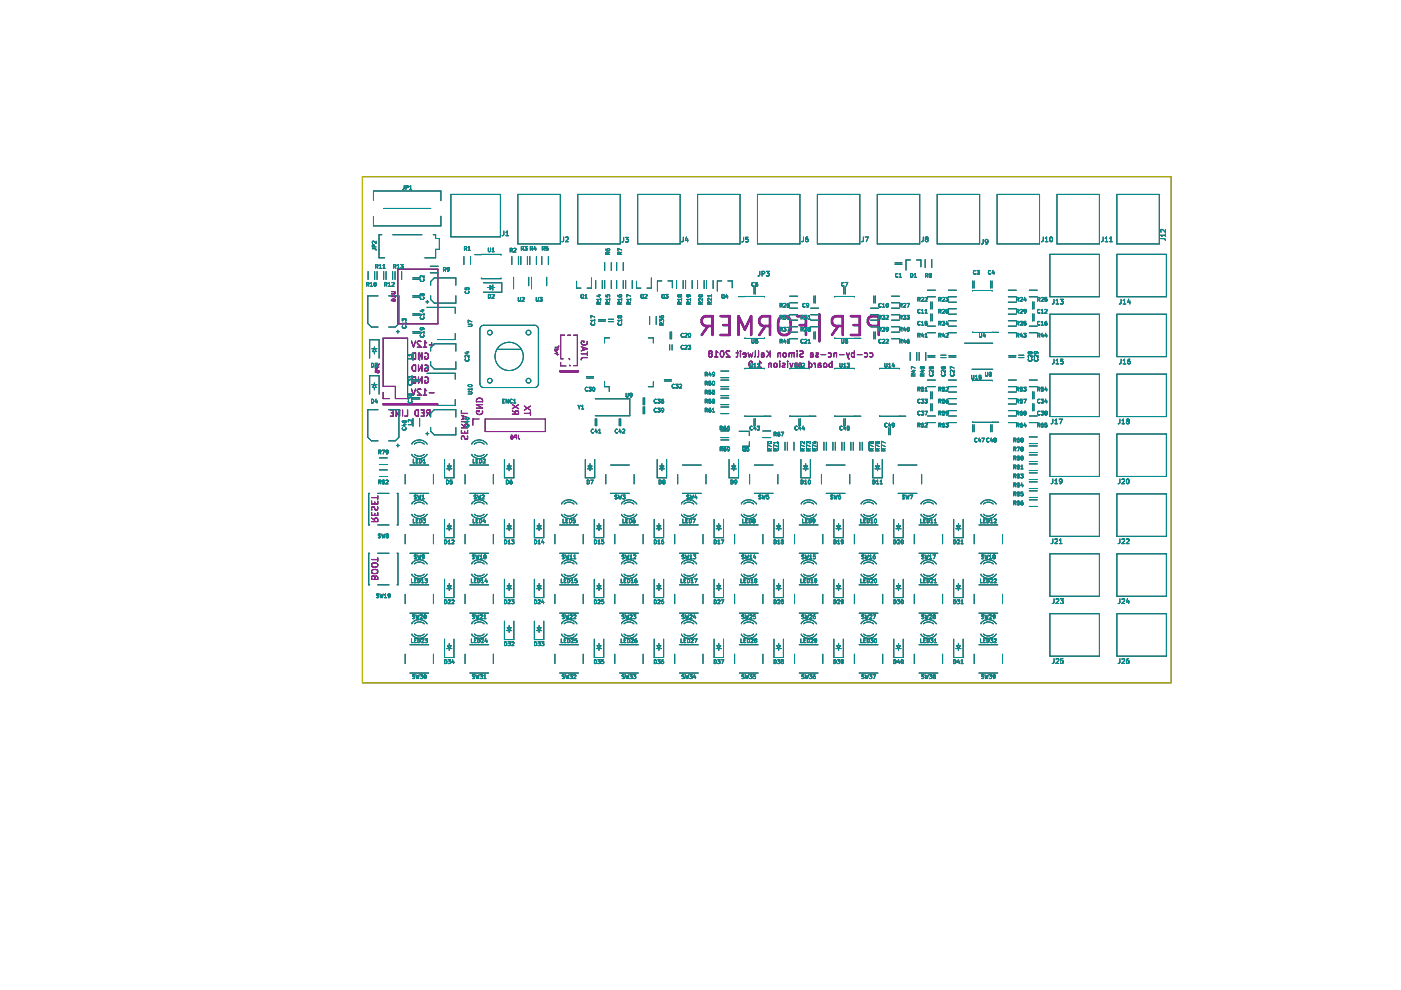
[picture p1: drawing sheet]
<svg xmlns="http://www.w3.org/2000/svg" width="297mm" height="210mm" viewBox="0 0 297 210" stroke-linecap="round" stroke-linejoin="round" font-family="sans-serif">
<g fill="none" stroke="#000" stroke-width=".25">
<path d="M87.2 72.3l.5 1.3 .4-1.3M87.5 75l.6-.1v1.3a.68 .68 0 0 1-.7-.4 .68 .68 0 0 1 .1-.8zM87.5 77.6l.6-.2v1.3a.68 .68 0 0 1-.7-.3 .68 .68 0 0 1 .1-.8zM88.7 74.9v1.3l.8-1.3v1.3M88.7 77.4v1.3l.8-1.3v1.3M88.7 79.9v1.3l.8-1.3v1.3M89.2 72.4l-.5-.1-.2 .4 .8 .9h-.8M89.7 73.6h.8M90.1 74.9a.59 .59 0 0 1 .7 .6 .59 .59 0 0 1-.8 .5v-.4h.3M90.1 77.5a.59 .59 0 0 1 .7 .6 .59 .59 0 0 1-.8 .5v-.5h.3M90.1 80a.59 .59 0 0 1 .7 .6 .59 .59 0 0 1-.8 .5v-.4h.3M90.5 72.7l-.4-.4v1.3"/>
<path d="M91 73.1h1M91.5 72.6v1M123.2 75h1.3M123.2 73.5l1.3 .5-1.3 .4M123.6 73.6v.7M124.5 72.4a.59 .59 0 0 1-.6 .8 .59 .59 0 0 1-.5-.9h.4v.3M124.5 75.8l-1.1 .1-.2 .4M124.5 74.6v.8M150.5 74.9l-.3 .3v.2l.3 .3h.2l.3-.3v-.2l-.3-.3M150.5 74.9l-.3-.2 .3-.3h.2l.3 .2-.3 .3M150.5 74.9h.2M151.5 75.7h.7"/>
<path d="M152.2 74.8l-.3-.4v1.3M152.8 74.5l.2-.1a.69 .69 0 0 1 .5 .6 .69 .69 0 0 1-.5 .7l-.3-.5zM154.7 74.5l-.5-.1-.2 .4 .8 .9h-.8M156.1 74.8h.5M156.4 74.4v1.1l-.3 .2M157 74.4v.1M157 74.8v.9M158.2 75.3l-.7-.2 .1-.2 .4-.1 .2 .2-.1 .6h-.5M158.6 74.8l.2 .9 .3-.6 .2 .6 .3-.9M158.9 76.7l.2-.1a.69 .69 0 0 1 .5 .6 .69 .69 0 0 1-.5 .7l-.3-.5zM160.1 77.8v.1M160.1 74.4v1.1l-.1 .2"/>
<path d="M160.7 77.9h.7M160.8 74.4v1.1l-.2 .2M161.4 77l-.4-.4v1.3M161.4 75.1l.7 .3-.2 .3-.5-.1M162 74.9h-.5l-.1 .8M162.6 74.4l.7 .7M163.1 74.9l-.5 .8M163.3 74.4v1.3M163.5 77.1h-.5v.8M163.5 77v.9M164.1 77.1l.2-.1 .4 .1 .1 .5-.2 .2h-.5zM165.3 76.6v.1"/>
<path d="M165.3 77v.9M165.5 74.9h-.5l-.1 .8M165.5 74.8v.9M165.9 77.1l.3-.1 .2 .2v.2l-.5 .1v.3h.5M166.1 74.9l.2-.1 .3 .1 .1 .5-.1 .2h-.5zM167 76.6v.1M167 77v.9M167.5 77l.3 .9 .3-.9M167.8 75l-.2-.2-.3 .1v.8M167.8 75v.7M168.4 74.9l-.4-.1-.2 .2M168.4 74.8v.9"/>
<path d="M169 74.4v.1M169 74.8v.9M169.2 77.5l-.7-.2 .1-.2 .4-.1 .2 .2-.1 .6h-.5M169.5 77l.4 .3M169.6 74.5l.5-.1 .1 .1v.4l-.5 .2-.1 .3 .2 .3 .5-.1M169.9 77v.9M171.5 77.1l.4-.1 .2 .3-.1 .5h-.5M171.5 76.6v1.3M171.8 75.1l.7 .3-.2 .3-.5-.1M172.4 74.9h-.5l-.1 .8M172.5 77l.4 .3M172.9 77v.9"/>
<path d="M173 74.9l.3-.1 .2 .2v.2l-.5 .1v.3h.5M173.5 77.3l.6 .3-.2 .3-.4-.1M174 77.1h-.4l-.1 .8M174.1 75.2h1M174.7 77.1l.2-.1 .3 .1 .1 .5-.1 .2h-.5zM175.6 74.9l.4-.1 .2 .3-.1 .5h-.5M176.4 76.6v1.3M176.4 77.1l-.4-.1-.2 .3 .1 .5h.5M177.4 74.9h-.5l-.1 .8M177.4 74.8v.9M178 75.2h1M179.5 74.8l.3 .9"/>
<path d="M179.8 75.7l.3 .4M180.1 74.8l-.3 .9M181.1 74.9l-.3-.1-.3 .3 .1 .5h.5M181.1 74.4v1.3M181.8 75.2h.9M183.3 74.9l.4-.1 .2 .3-.1 .5h-.5M184.4 74.9l.4-.1 .2 .3-.1 .5h-.5M82.8 86.9h.6v1.3h-.6M82.9 87.5h.5M84 86.9v1.3l.7-1.3v1.3M85.4 86.9v1.3M86.4 86.9v1.3h-.6"/>
<path d="M87.2 82.5l.5 1.3 .4-1.3M87.5 80.1l.6-.2v1.3a.68 .68 0 0 1-.7-.3 .68 .68 0 0 1 .1-.8zM88.1 87.1l.6-.2v1.3a.68 .68 0 0 1-.7-.3 .68 .68 0 0 1 .1-.8zM89.2 82.6l-.5-.1-.2 .3 .8 1h-.8M89.3 86.9h.6v1.3h-.6M89.4 87.5h.5M89.7 83.8h.8M90.5 82.8l-.4-.3v1.3M90.9 87.6l-.5 .6M91 83.3h1M91.2 87.6l-.6-.1-.1-.5 .7-.1v1.3M97.8 87v.7h1.3"/>
<path d="M97.8 91.3v.6h1.3v-.6M97.8 90.7h1.3l-.1-.7-.5 .1v.6M97.8 90l.7 .4M97.8 89.4h1.3M97.8 88.1l1.3 .4-1.3 .5M98.2 88.2v.6M98.5 91.4v.5M99.1 92.4v.5l-.2 .3-.3-.2-.3-.5h-.3l-.2 .2 .1 .5M101.2 84.5a.68 .68 0 0 1 .8 0 .68 .68 0 0 1 .3 .7h-1.3zM102.3 87.1a.59 .59 0 0 1-.7 .8 .59 .59 0 0 1-.5-.8h.5v.2M102.3 85.8h-1.3l1.3 .7h-1.3M108.6 87.8h1.3l-.1-.7-.5 .1v.6"/>
<path d="M108.6 87.1l.7 .4M108.6 85.8l1.3 .9M109.9 85.8l-1.3 .9M111.2 87.6h1.3M111.2 86.1l1.3 .9M112.5 87.3v.7M112.5 86.1l-1.3 .9M78.8 106.2v.7h1.3v-.7M78.8 108.7v.6h1.3v-.6M78.8 110.6h1.3l-.1-.7-.5 .1-.1 .6M78.8 118.6h1.3M78.8 109.8l.6 .5"/>
<path d="M78.8 105.5h1.3M78.8 119.6l.9-.2a.43 .43 0 0 1 .4 .4 .43 .43 0 0 1-.4 .4h-.5a.43 .43 0 0 1-.4-.2 .43 .43 0 0 1 0-.4zM79.5 106.4v.5M79.5 108.8v.5M80 107.4l.1 .5-.1 .2h-.4l-.3-.6-.3-.1-.2 .3v.5M80.1 105.1v.8M80.1 118.3v.7M78.8 122.2l.4-.1 .3 .3 .3-.2 .3 .2v.4h-1.3zM78.8 120.9l.9-.2a.43 .43 0 0 1 .4 .5 .43 .43 0 0 1-.4 .4h-.5a.43 .43 0 0 1-.4-.2 .43 .43 0 0 1 0-.5zM79.5 122.4v.4"/>
</g>
<g fill="none" stroke="#000" stroke-width=".5">
<path d="M118.7 78.7h3.9M150.1 69.1l-1.3 1.9M151.1 69.1h-1.6a1.09 1.09 0 0 1-.8-1 1.09 1.09 0 0 1 .8-1.1h1.6v4M152.8 67h1.9v4h-1.9M153.4 68.9h1.3M156.6 71v-4l1.3 2.9 1.4-2.9v4M162.3 69.1l-1.3 1.9M163.3 69.1h-1.6a1.09 1.09 0 0 1-.8-1 1.09 1.09 0 0 1 .8-1.1h1.6v4M165.2 67.6a1.34 1.34 0 0 1 1.5-.6 1.34 1.34 0 0 1 .9 1.4v1.3a1.33 1.33 0 0 1-1.3 1.4 1.33 1.33 0 0 1-1.3-1.4v-1.3zM169 67h1.9v4M169.5 68.9h1.4M173.7 66.6v5.8"/>
<path d="M177.7 69.1l-1.3 1.9M178.7 69.1h-1.5a1.09 1.09 0 0 1-.8-1 1.09 1.09 0 0 1 .8-1.1h1.5v4M180.4 67h1.9v4h-1.9M181 68.9h1.3M186.3 69.1h-1.5a1.09 1.09 0 0 1-.8-1 1.09 1.09 0 0 1 .8-1.1h1.5v4M81.3 85.7h11.4"/>
</g>
<g fill="none" stroke="#000" stroke-width=".21">
<path d="M76.8 37.5h171.5v107.3h-171.5zM85.7 39.4v.6l-.3 .2M86.1 39.8l.4-.1v-.3h-.4v.8M86.8 39.6l.3-.2v.8M78 57.6v1.7M78.9 52.7l.7 .1 .1 .2M79.2 42.4v-1.9h14.3v2M79.2 45.9v2h14.3M79.4 52.4l-.1-.4-.3-.1-.1 .5h.8M79.4 60l.1-.1a.37 .37 0 0 1 .3 .4 .37 .37 0 0 1-.4 .3zM79.4 57.6v1.7M79.7 56.5h.4v-.3l-.4-.1v.8"/>
<path d="M79.7 51.1v.5l-.5-.5-.3 .2 .1 .3M79.9 56.5l.2 .4M79.9 57.6v1.7M80.4 56.3l.3-.2v.8M80.4 56.9h.5M81 49.8h-.6v4.9h1.2M81.2 56.9h.5M81.2 56.3l.2-.2v.8M81.3 44.2h10M81.3 57.6v1.7M81.9 57.6v1.7M83.1 60l.3-.1 .2 .2-.5 .6h.5"/>
<path d="M83.3 57.6v1.7M83.3 49.8h6.2M83.5 56.5h.4v-.3l-.4-.1v.8M83.7 56.5l.2 .4M83.8 57.6v1.7M84.2 56.9h.5M84.2 56.3l.3-.2v.8M84.4 57.1h8.5v11.6h-8.5zM85 56.1h.5l-.3 .3 .2 .1v.3h-.4M85.2 57.6v1.7M86.8 40.2h.5M87.5 58.9h1.5"/>
<path d="M87.5 59.2h1.5M89.1 59.2a.37 .37 0 0 0 .4 .5 .37 .37 0 0 0 .4-.5M89.2 59.2h-.1M89.8 59.2h.1M89.9 58.4v.5l-.6-.5-.2 .2 .1 .3M91.2 57.9h1.7M91.2 56.5h1.7M91.9 49.8h.5v.8h.8v2.3h-.8v1.8h-2.3M93.5 45.8v2.1M94 57.1h.4v-.3l-.4-.1v.8M94.2 57.1l.3 .4M95.2 57.1l-.3 .1-.1-.4 .3-.1 .1 .2v.4l-.3 .2"/>
<path d="M95.6 41.2h10.5v9h-10.5zM98.4 54.4v1.7M98.5 52.7l.4-.1v-.3h-.4v.8M98.7 52.7l.2 .4M99.2 52.5l.3-.2v.8M99.2 53.1h.5M99.8 54.4v1.7M100.7 54l5.5-.1v.2M102.1 58.9v.2h4.1v-.2M102.5 60h3.9v2h-3.9M103.5 52.6v.6l.2 .2 .3-.2v-.6M104.3 52.8l.3-.2v.8"/>
<path d="M104.3 53.4h.5M106.8 49v.8l-.4 .2M107.3 50h.5M107.3 49.3l.2-.3v1M108.2 53.1l.4-.1v-.3l-.4-.1v.8M108.4 53.1l.2 .3M108.5 54.4v1.7M108.9 58.8v2.4M108.9 52.7l.3-.1 .2 .3-.5 .5h.5M109.8 41.2h9v10.5h-9zM109.9 54.4v1.7M110.4 54.4v1.7"/>
<path d="M110.7 52.7l.3 .4M110.9 52.6l-.4 .1M111 52.6l-.1-.3h-.4v.8M111 52.6h-.1M111.3 52.3h.5l-.3 .3h.2v.4h-.4M111.8 54.4v1.7M112.1 58.8v1.8M112.3 54.4v1.7M112.4 52.7l.4-.1 .1-.3h-.5v.8M112.6 52.7l.3 .4M112.7 58.8v2.4M113.4 52.2l-.2 .6h.5"/>
<path d="M113.6 52.5v.6M113.7 54.4v1.7M114.9 54.4v1.7M115 52.7l.4-.1v-.3h-.4v.8M115.2 52.7l.2 .4M115.7 53h.1M115.8 52.6h.2l.2 .1-.1 .3h-.3M115.8 52.6h-.1M115.9 58.8v1.8M116.2 52.3h-.4l-.1 .3M116.3 54.4v1.7M119.5 50.3v.8l-.4 .2"/>
<path d="M119.9 50.3h.4l.2 .2-.6 .8h.6M122.2 59.6v1.5h1M122.5 41.2h9v10.5h-9zM125.4 58.9v2.2h-.9M126.3 59.5v1.7M127.7 59.5v1.7M128.2 55.7v1.7M128.2 59.5v1.7M128.5 52.8l.2 .3 .4 .1 .2-.2-.1-.3-.4 .1 .1 .4M128.9 53.9l-.1-.4h-.3v.4h.8M129.3 53.5l-.4 .2M129.6 55.7v1.7"/>
<path d="M129.6 59.5v1.7M130.7 55.7v1.7M130.7 59.5v1.7M131.4 53.9v-.4h-.3l-.1 .4h.8M131.8 53.5l-.4 .2M131.8 53l-.8-.3v.5M132.1 55.7v1.7M132.1 59.5v1.7M132.2 50.3v.9l-.4 .1M132.6 50.3h.6l-.3 .4 .3 .1v.4h-.6M132.7 59.5v1.7M134.1 59.5v1.7"/>
<path d="M134.9 59.6v1.5h1M135.2 41.2h9v10.5h-9zM138.1 58.9v2.2h-.9M140.3 59.6h-.9v2.1M141.6 59.6h1v1.4M143.4 59.5v1.7M144.8 59.5v1.7M144.9 50.3l-.1 .8-.3 .2M145.4 59.5v1.7M145.5 50.2l-.2 .7h.6M145.8 50.6v.7M146.8 59.5v1.7"/>
<path d="M147.9 59.5v1.7M147.9 41.2h9v10.5h-9zM149.3 59.5v1.7M149.8 59.5v1.7M151.2 59.5v1.7M153 59.6h-.9v2.1M154.3 59.6h1v1.4M157.7 50.3l-.1 .9-.3 .1M158.6 50.3h-.5v.5l.5-.1v.5h-.5M159.8 59.9a.36 .36 0 0 0-.4 .4 .36 .36 0 0 0 .5 .3M159.8 59.9l.1 .1M160.6 59.9l-.4 .2v.4l.1 .2 .3-.1v-.4l-.4 .1"/>
<path d="M160.6 41.2h9v10.5h-9zM161.1 57.5l-.1 .9-.3 .1M161.6 58.1l.4-.1 .1-.4-.5-.1v1M162.5 57.5h.6l-.3 .4 .2 .1v.4h-.5M170.4 50.3l-.1 .8-.3 .2M171.3 50.3l-.5 .2v.6l.2 .2 .3-.1v-.5l-.3-.1-.2 .2M173.3 41.2h9v10.5h-9zM178.9 60a.35 .35 0 0 0-.5 .3 .35 .35 0 0 0 .5 .3M179.2 59.9h.5l-.3 .8M183.1 50.3l-.1 .8-.3 .2M183.4 50.3h.7l-.4 1M186 41.2h9v10.5h-9z"/>
<path d="M189.8 55.7h1.5M189.8 56h1.5M190.3 58a.37 .37 0 0 0-.4 .4 .37 .37 0 0 0 .4 .3M190.3 58l.1 .1M190.4 58.7h-.1M190.7 58.8h.4M190.7 58.2l.2-.2v.8M193 55.1h-.9v2.2M193.1 58a.4 .4 0 0 1 .4 .4 .4 .4 0 0 1-.4 .4zM193.8 58.2l.3-.2v.8M193.8 58.8h.5M194.3 55.1h1v1.5"/>
<path d="M195.8 50.3l-.1 .8-.3 .2M196.2 55v1.7M196.3 58.4h.3l.1-.3-.4-.1v.8M196.4 50.7l-.2 .2 .2 .4 .4-.2-.2-.4M196.4 50.7h.2M196.4 50.7l-.2-.2 .2-.2 .4 .1-.2 .3M196.5 58.4l.2 .4M197 58.1v.1M197 58.2l.2 .1M197.1 58.1h-.1M197.1 58.7h.1M197.1 58l.4 .1"/>
<path d="M197.1 58v.1M197.2 58.3l-.1 .4M197.2 58.3h.1M197.3 58.3l.1 .4h-.3M197.5 58.2l-.2 .1M197.5 58.1v.1M197.6 55v1.7M198.7 41.2h9v10.5h-9zM206.2 59.6v1.5M206.5 59.6v1.5M206.9 57.4a.35 .35 0 0 0-.5 .3 .35 .35 0 0 0 .5 .4M207.1 57.3h.5l-.2 .4h.2v.4h-.5"/>
<path d="M208.5 50.8l-.1 .8-.3 .2M209.5 51.2l-.2 .2-.3-.1-.1-.4 .4-.1 .2 .2-.1 .5-.4 .3M210 59.6v1.5M210.1 57.4a.35 .35 0 0 0-.5 .3 .35 .35 0 0 0 .5 .4M210.3 59.6v1.5M210.5 57.3l-.1 .6h.5M210.7 57.6v.5M211.4 41.2h9v10.5h-9zM221.2 50.3l-.1 .8-.3 .2M221.6 51.3h.6M221.6 50.5l.3-.2v1M222.6 53.9h10.5v9h-10.5z"/>
<path d="M222.7 50.3h.1a.49 .49 0 0 1 .4 .5 .49 .49 0 0 1-.5 .4l-.1-.3zM224.1 41.2h9v10.5h-9zM233.9 50.3l-.1 .8-.3 .2M234.3 51.3h.6M234.3 50.5l.3-.2v1M235.3 51.3h.5M235.3 50.5l.3-.2v1M236.8 41.2h9v10.5h-9zM236.8 53.9h10.5v9h-10.5zM246.1 50.6h.8l.2 .4M247.1 49.9h-1l.3 .3M247.1 48.6v.7l-.7-.7-.3 .2 .1 .4"/>
<path d="M247.1 49.6v.6M77.8 60.3h.3l.1-.3-.4-.1v.8M78 60.3l.2 .4M78.4 75.9v-3.9h2v3.9M78.5 60.7h.5M78.5 60.1l.3-.2v.8M78.8 77a.4 .4 0 0 1 .4 .4 .4 .4 0 0 1-.4 .4zM78.8 73.9h1.1M79.4 73.5v.4M79.4 74.5v.5M79.4 73.9l.4 .6h-.8zM79.5 77h.5l-.3 .3 .3 .2-.1 .3"/>
<path d="M79.5 77.8h.1M79.6 77.8l.1 .5 .3-.1v-.4M79.6 77.8h.8M79.9 78.6v.4M79.9 79h.1M80 78.6h-.4v.4M80 78.6h-.1M80.2 62.7h-2.2v5.9l.7 .7h1.5M80.3 78.6v.4h-.3M80.4 77.1l-.1 .3h-.7M81.2 71.7h5.2v12.8h-2.6v-2.6h-2.6zM81.6 60.3h.4v-.3l-.4-.1v.8"/>
<path d="M81.8 60.3l.2 .4M82.3 60.7h.5M82.3 60.1l.3-.2v.8M82.4 62.7h2.2v5.9l-.8 .7h-1.4M83 61.9h.6l.2 .1-.2 .3h-.6M83.2 62.7l-.2 .2h.8M83.4 63.4l-.1 .4h.4l.1-.2-.2-.2-.4 .1-.2 .3M83.8 62.7v.4M84 70.3h.7M84.3 70v.6M85.3 69.1a.37 .37 0 0 0 .4 .5 .37 .37 0 0 0 .3-.5M85.4 69.1h-.1"/>
<path d="M85.6 67.6v.2l-.3-.2v.5M85.7 67.6h-.1M85.7 67.6h.3M86 69.1h.1M86 67.6h.1M86 67.6v.5M86.1 68.3v.5M86.1 68.6h-.8l.2 .2M87.4 75.7v.4h-.8M87.4 79.9h-.8l.2 .2M87.4 75v.5M87.4 79.6v.5"/>
<path d="M87.4 75.2h-.8l.2 .3M87.5 63h1.5M87.5 70.3h1.5M87.5 62.7h1.5M87.5 70.6h1.5M87.5 66.5h1.5M87.5 66.8h1.5M87.6 74.7v1.7M89 74.7v1.7M89.1 63a.37 .37 0 0 0 .4 .5 .37 .37 0 0 0 .4-.5M89.1 67.2a.37 .37 0 0 0 .4 .5 .37 .37 0 0 0 .4-.5M89.2 71a.35 .35 0 0 0 .3 .5 .35 .35 0 0 0 .3-.5"/>
<path d="M89.2 67.2h-.1M89.2 63h-.1M89.4 65.7h.5M89.4 69.5l.2 .4h-.4l-.1-.3 .1-.1h.5l.2 .4M89.4 62.4l-.1-.2-.2 .2 .1 .3 .2-.2M89.4 62.4l.2-.2 .3 .2-.2 .3-.3-.2M89.4 62.4v.1M89.6 65.6v.5l-.5-.2M89.8 67.2h.1M89.8 63h.1M89.9 66.4v.5M89.9 70.2v.5"/>
<path d="M89.9 70.5h-.8l.2 .2M89.9 66.7h-.8l.2 .2M90.3 78h.6M90.3 64h.6M90.5 65.2h6v1.2M90.5 79.1h6v1.3M90.6 63.7v.6M90.6 77.7v.6M91.3 76.7v.8l.8 .7h4.6v-1.5M91.3 60.5v-.8l.8-.8h4.6v1.6M91.3 62.7v.8l.8 .8h4.6v-1.6M91.3 74.4v-.7l.8-.8h4.6v1.5"/>
<path d="M96.5 70.7v1.3h-3.7M98.6 61v.4h.4v-.4h.3v.4M98.7 76.1a.35 .35 0 0 0 .3 .5 .35 .35 0 0 0 .3-.5M98.7 61.7a.35 .35 0 0 0 .3 .5 .35 .35 0 0 0 .3-.5M98.9 74.6h.5M99.2 74.5v.5l-.6-.2M99.3 68.7h.6l.2 .2-.2 .3h-.6M99.4 75.3v.5l-.5-.5-.3 .2 .1 .3M100.1 68.2l-.8-.3v.5M102 69.2l.6-.2h10.8a.8 .8 0 0 1 .8 .8v11.6a.8 .8 0 0 1-.8 .8h-10.8a.8 .8 0 0 1-.8-.8v-11.6zM103.4 61h.5M103.5 62.4a.4 .4 0 0 1 .5 .4 .4 .4 0 0 1-.5 .4z"/>
<path d="M103.9 60.6l.6 .4-.6 .4zM104.3 62.5l.3-.1 .2 .3-.5 .5h.5M104.5 61h.4M104.5 60.4v1.1M105.4 74.1h5.2M109.9 63.1v.6l.1 .2 .3-.2v-.6M110.7 63.1h.3l.1 .2-.5 .6h.5M113.7 63.1v.6l.1 .2 .3-.2v-.6M114.5 63.1h.4l-.2 .3h.2v.4h-.4M117.6 75l.6-.2v.5M117.9 75.2h.6M118.1 74v.4h-.4v-.4h.8"/>
<path d="M118.5 73.3l-.1 .3h-.7M118.9 76.8v.8h1.1M119.7 71.1h-.8v5h.6M120.3 71.1h.7M120.6 76.1h.1M120.8 76.1v.2M120.8 77.4v.1h.2M121.6 71.1h.8v6.4h-.8M123.2 62.5l.2-.1 .3 .1-.1 .7-.4-.1zM123.3 63l.4 .3M124 63.2h.5M124 62.7l.2-.3v.8"/>
<path d="M124.3 79.9h1.5M125.4 68.5h-.1M126 68.5a.36 .36 0 0 1-.3 .5 .36 .36 0 0 1-.4-.5M126.1 67.7v.5M126.1 67.2l-.8-.3v.5M126.1 67.9h-.8l.2 .3M126.8 62.6h.6M126.9 67.8h1.5M126.9 68.1h1.5M127 64.5l-.1-.4h-.3v.4h.8M127.1 62.5v.4l-.6-.1M127.4 63.5h-.8l.2 .2"/>
<path d="M127.4 64l-.4 .3M127.4 63.3v.4M128.5 62.5v.4h.3v-.3l.4-.1v.4M128.9 64.5l-.1-.4h-.3v.4h.8M129 67.7h1.1M129 68.2h1.1M129.3 71.6h-1.1v1.1M129.3 63.5h-.8l.2 .2M129.3 63.3v.4M129.3 64l-.4 .3M131 62.6l.2 .3h.5l.1-.1-.1-.3-.4 .1 .2 .3M131.1 68.5a.35 .35 0 0 0 .3 .5 .35 .35 0 0 0 .3-.5"/>
<path d="M131.3 67h-.3v.2l.2 .2 .1-.2M131.3 67h.1M131.3 67v.1M131.3 67.1l.2-.2 .3 .2-.1 .3-.4-.2M131.3 67.1v.1M131.4 64.5v-.4h-.3l-.1 .4h.8M131.8 63.5h-.8l.2 .2M131.8 67.9h-.8l.2 .3M131.8 63.3v.4M131.8 67.7v.5M131.8 64l-.4 .3M133.3 64.5v-.4h-.3l-.1 .4h.8"/>
<path d="M133.7 64l-.4 .3M133.7 62.8l-.8-.3v.5M133.7 63.3v.4M133.7 63.5h-.8l.2 .2M136 62.5h.4v.5l-.2 .2-.3-.1zM136 63l.4 .3M136.7 62.5l.3-.1 .2 .3-.5 .5h.5M137.5 71.6h1v1.1M137.7 67.1v1.7M139.1 67.1v1.7M139.9 67l.2 .4h.4l.2-.2-.1-.2h-.4l.2 .4M139.9 68.2v-.5l.3 .3 .1-.3h.3v.5"/>
<path d="M140.3 68.9v-.4h-.3l-.1 .4h.8M140.5 63l.4 .3M140.7 68.5l-.4 .2M141.1 62.4h.5l-.2 .3 .2 .1v.4h-.5M142 73.1v1.1M142.1 70.4v1.5M142.4 70.4v1.5M142.5 73.1v1.1M144 62.6l.2-.1 .3 .1-.1 .3-.4-.1M144 62.6l-.1-.1-.2 .1 .2 .3 .1-.1M144 62.6v.2M144.1 64.5v-.4h-.3l-.1 .4h.8"/>
<path d="M144.5 63.3v.4M144.5 63.5h-.8l.2 .2M144.5 64l-.4 .3M144.9 73.3a.35 .35 0 0 0-.5 .3 .35 .35 0 0 0 .5 .3M144.9 70.8a.35 .35 0 0 0-.5 .3 .35 .35 0 0 0 .5 .3M145.2 70.8l.3-.1 .2 .2-.5 .6h.5M145.2 73.3l.3-.1 .2 .3-.5 .5h.5M145.9 73.2h.5l-.2 .3 .2 .1v.3h-.5M146 62.5l.1 .4h-.4l-.1-.3 .2-.1h.4l.2 .4M146 64.5v-.4h-.3l-.1 .4h.8M146 70.8l.2-.1a.37 .37 0 0 1 .2 .4 .37 .37 0 0 1-.4 .3zM146.4 63.5h-.8l.2 .2"/>
<path d="M146.4 64l-.4 .3M146.4 63.3v.4M148.2 62.6a.39 .39 0 0 1 .4-.2 .39 .39 0 0 1 .3 .4 .39 .39 0 0 1-.4 .2 .39 .39 0 0 1-.3-.4zM148.6 64.5l-.1-.4h-.3v.4h.8M149 63.3v.4l-.6-.4-.2 .1v.3M149 64l-.4 .3M149.5 79.4l.4-.1v-.3l-.4-.1v.8M149.7 79.4l.3 .3M150.5 64.5l-.1-.4h-.3v.4h.8M150.5 78.9l-.2 .6h.5M150.7 79.2v.5M150.9 63.3v.4l-.6-.4-.2 .1v.3"/>
<path d="M150.9 64l-.4 .3M150.9 62.5v.4M150.9 62.7h-.8l.2 .2M151.5 79.3l-.4 .1v-.4l.3-.1 .1 .2v.4l-.4 .2M152.8 78.7h1.7M153.1 62.5l.1-.1 .3 .1-.1 .7-.3-.1zM153.2 63l.4 .3M154.1 62.4l-.2 .6h.5M154.2 62.7v.5M156.6 62.9h5.5v.1M157.9 71.6v.2h4.2v-.2M157.9 78.2h4.2"/>
<path d="M157.9 62.9h.1M159 77v.7l.2 .1 .3-.1v-.7M159.4 72v.6l.2 .2 .3-.2v-.6M159.8 77.8h.5M159.8 77.3l.3-.3v.8M159.9 60.8v1.5M160.2 60.8v1.5M160.6 77.8h.4M160.6 77.3l.2-.3v.8M160.6 72h-.4v.3h.4v.4h-.4M165.4 67.3h.4v-.4h-.4v.8M165.4 72.4l.4-.1v-.3h-.4v.8"/>
<path d="M165.4 69.8h.4v-.3l-.4-.1v.8M165.4 64.8l.4-.1v-.3l-.4-.1v.8M165.6 67.3l.3 .4M165.6 69.8l.3 .4M165.6 64.8l.3 .3M165.6 72.4l.3 .4M166.1 66.9h.5l-.2 .3 .2 .1v.3h-.5M166.1 69.4h.5l-.2 .3 .2 .1v.3h-.5M166.2 64.4l.3-.1 .1 .3-.5 .5h.5M166.4 71.9l-.2 .6h.5M166.5 72.2v.6M166.9 69.4h.5l-.3 .8"/>
<path d="M167 66.9h.1a.37 .37 0 0 1 .3 .4 .37 .37 0 0 1-.4 .3zM167.3 64.3l-.3 .2-.1 .5 .2 .1h.2v-.4l-.4 .1M167.3 72h-.3l-.1 .3h.4v.4h-.4M167.4 70.4h1.7M167.4 67.9h1.7M167.4 69.3h1.7M167.4 65.3h1.7M167.4 66.7h1.7M167.4 71.8h1.7M167.4 62.8h1.7M167.4 64.2h1.7M167.5 78.2h4.1"/>
<path d="M168.6 77v.7l.1 .1 .3-.1v-.7M169.4 77.8h.4M169.4 77.3l.2-.3v.8M169.8 67.3h.4l.1-.4h-.5v.8M169.8 69.8h.4l.1-.3-.5-.1v.8M170 67.3l.3 .4M170 69.8l.3 .4M170.1 77.1l.3-.1 .2 .3-.5 .5h.5M170.3 72a.35 .35 0 0 0-.5 .4 .35 .35 0 0 0 .5 .3M170.6 69.4h.5l-.3 .3 .2 .1v.3h-.4M170.6 66.9h.5l-.3 .3 .2 .1v.3h-.4M170.6 72h.3l.2 .2-.5 .6h.5"/>
<path d="M170.7 64.4a.35 .35 0 0 0-.5 .3 .35 .35 0 0 0 .5 .4M171 64.8v-.4l.3-.1 .1 .5M171 64.8h.1M171.4 72.8h.4M171.4 67.7h.4M171.4 67.1l.2-.2v.8M171.4 72.2l.2-.2v.8M171.4 69.7v-.2l.3-.1 .1 .2-.1 .2M171.4 69.7h.1M171.4 64.8h-.3M171.4 64.8l-.1 .3h-.2M171.4 69.7l.1 .1"/>
<path d="M171.4 69.8h.1M171.4 64.7v.1M171.5 69.8h.2M171.5 69.8h-.1M171.7 69.8l.1 .1-.1 .3-.3-.1v-.3M171.9 67.9h1.7M171.9 69.3h1.7M171.9 65.3h1.7M171.9 66.7h1.7M172.6 62.8v1.5M172.6 70.4v1.5M172.9 62.8v1.5"/>
<path d="M172.9 70.4v1.5M177 63v-.1h4.1v.1M177 71.6v.2l5.5-.1M177 78.2h4.1M178.1 77v.7l.1 .1 .3-.1v-.7M178.5 72v.6l.1 .2 .3-.2v-.6M178.9 77.8h.4M178.9 77.3l.2-.3v.8M178.9 60.8v1.5M179.2 60.8v1.5M179.6 77h.5l-.3 .3 .3 .1v.4h-.5M179.6 72l-.3 .1v.5l.1 .2 .3-.1-.1-.4-.3 .1"/>
<path d="M184.6 67.9h1.7M184.6 69.3h1.7M184.6 65.3h1.7M184.6 66.7h1.7M185.3 62.8v1.5M185.3 70.4v1.5M185.6 62.8v1.5M185.6 70.4v1.5M186.4 69.8h.3l.1-.3-.4-.1v.8M186.4 67.3h.3l.1-.4h-.4v.8M186.5 78.2h4.2M186.5 69.8l.3 .4"/>
<path d="M186.5 67.3l.3 .4M186.8 72a.35 .35 0 0 0-.5 .4 .35 .35 0 0 0 .5 .3M186.8 64.4a.35 .35 0 0 0-.5 .3 .35 .35 0 0 0 .5 .4M187.1 66.9h.5l-.3 .3 .2 .1v.3h-.4M187.1 69.4h.5l-.3 .3 .2 .1v.3h-.4M187.1 64.6l.2-.3v.8M187.1 72h.3l.2 .2-.5 .6h.5M187.1 65.1h.5M187.6 77v.7l.2 .1 .3-.1v-.7M187.9 72h.3l.1 .2-.5 .6h.5M187.9 66.9h.3l.1 .2-.5 .6h.5M188 64.4l.1-.1a.37 .37 0 0 1 .3 .4 .37 .37 0 0 1-.4 .4z"/>
<path d="M188.3 69.8l-.3 .1-.1-.4 .3-.1 .1 .2v.4l-.3 .2M188.4 77.8h.5M188.4 77.3l.2-.3v.8M189 70.4h1.7M189 67.9h1.7M189 69.3h1.7M189 65.3h1.7M189 66.7h1.7M189 71.8h1.7M189 62.8h1.7M189 64.2h1.7M189.4 77l-.2 .6h.5"/>
<path d="M189.5 77.3v.5M190.8 69.8h.4v-.3l-.4-.1v.8M190.8 67.3h.4v-.4h-.4v.8M190.8 72.4l.4-.1v-.3h-.4v.8M190.8 64.8l.4-.1v-.3l-.4-.1v.8M191 69.8l.3 .4M191 67.3l.3 .4M191 72.4l.3 .4M191 64.8l.3 .3M191.5 66.9h.5l-.2 .3 .2 .1v.3h-.5M191.6 64.4l.3-.1 .1 .3-.5 .5h.5M191.8 69.4l-.2 .5h.5"/>
<path d="M191.8 71.9l-.2 .6h.5M191.9 69.7v.5M191.9 72.2v.6M192.3 66.9h.5l-.3 .3 .2 .1v.3h-.4M192.3 64.3h.5l-.3 .8M192.4 69.5l.1-.1a.37 .37 0 0 1 .3 .4 .37 .37 0 0 1-.4 .3zM192.7 72l-.3 .1-.1 .5 .2 .2 .2-.1v-.4l-.4 .1M193 74.7v1.7M193.5 78.6h.5M193.7 79.7l-.1-.4h-.3l-.1 .4h.8M193.8 78.5v.4l-.6-.1M194 79.3l-.3 .2"/>
<path d="M194 78l-.8-.3v.5M194.4 74.7v1.7M194.6 71.1h.4v-.3l-.4-.1v.8M194.6 63.5l.4-.1v-.3h-.4v.8M194.8 63.5l.3 .4M194.8 71.1l.3 .4M194.9 74.7v1.7M195.1 68.2a.35 .35 0 0 0-.5 .3 .35 .35 0 0 0 .5 .4M195.1 65.7a.35 .35 0 0 0-.5 .3 .35 .35 0 0 0 .5 .3M195.4 63.1h.3l.1 .2-.5 .6h.5M195.4 68.9h.4M195.4 66.4h.4"/>
<path d="M195.4 65.8l.2-.2v.8M195.4 68.4l.2-.3v.8M195.4 78.6h.5M195.4 78.1h.1M195.5 77.9l.1-.2 .3 .2v.2h-.3M195.5 78v.1M195.5 77.9l-.2-.2-.2 .2 .1 .2h.2M195.5 78l-.1 .1M195.5 77.9v.1M195.5 78.1h.1M195.6 79.7l-.1-.4h-.3l-.1 .4h.8M195.6 70.6l-.2 .6h.5"/>
<path d="M195.7 78.5v.4l-.6-.1M195.8 70.9v.6M195.9 79.3l-.3 .2M196.1 63.1h.3l.2 .2-.5 .6h.5M196.1 71.5h.5M196.1 65.8l.3-.2v.8M196.1 66.4h.5M196.1 70.9l.3-.2v.8M196.3 74.7v1.7M196.6 68.1h-.4l-.1 .4h.4l.1 .4h-.5M196.6 62.9h1.7M196.6 69.2h1.7"/>
<path d="M196.6 61.5h1.7M196.6 70.6h1.7M196.7 75.4h1.5M196.7 75.7h1.5M197 77.8v.3l.4 .1v-.4h.4v.4M197.1 79.3a.35 .35 0 0 0 .3 .5 .35 .35 0 0 0 .4-.5M197.3 64v1.5M197.3 66.6v1.5M197.6 64v1.5M197.6 66.6v1.5M197.8 78.5v.5l-.5-.5-.3 .1 .1 .3M199.1 63.5l.3-.1 .1-.3h-.4v.8"/>
<path d="M199.1 71.1h.3l.1-.3-.4-.1v.8M199.1 66h.3l.1-.3-.4-.1v.8M199.1 68.6l.3-.1 .1-.3-.4-.1v.8M199.2 63.5l.3 .4M199.2 71.1l.3 .4M199.2 66l.3 .4M199.2 68.6l.3 .3M199.5 75.3h1.1M199.5 75.8h1.1M199.6 77.8l.2 .3 .4 .1 .2-.2-.1-.2h-.4l.1 .4M199.7 79.3a.35 .35 0 0 0 .3 .5 .35 .35 0 0 0 .3-.5M199.8 68.1h.5l-.3 .3 .2 .1v.4h-.4"/>
<path d="M199.8 63.1h.3l.2 .2-.5 .6h.5M199.8 65.7l.3-.1 .2 .2-.5 .6h.5M200 70.6l-.2 .6h.5M200.2 70.9v.6M200.4 78.5v.5l-.6-.5-.2 .1 .1 .3M200.5 63.1h.5l-.2 .3h.2v.4h-.5M200.6 70.8l.3-.1 .1 .2-.5 .6h.5M200.6 65.8l.1 .1M200.6 65.8l.1-.2 .3 .2M200.6 65.8h.1M200.7 65.9l-.1 .2 .1 .3 .3-.2-.1-.3M200.7 65.9h.2"/>
<path d="M200.8 68.1l-.2 .6h.5M201 68.4v.5M201 65.8h.1M201 65.8l-.1 .1M201.1 62.9h1.7M201.1 66.6h1.7M201.1 69.2h1.7M201.1 61.5h1.7M201.1 70.6h1.7M201.1 68h1.7M201.1 65.5h1.7M201.1 64.1h1.7"/>
<path d="M201.2 75.4h1.5M201.2 75.7h1.5M201.6 79.3a.35 .35 0 0 0 .3 .5 .35 .35 0 0 0 .3-.5M202.3 78.5v.5l-.6-.5-.2 .1 .1 .3M202.3 78l-.8-.3v.5M204.5 72.8h6M206 79.6v.6l.2 .2 .3-.2v-.6M206.1 78.3h4.4M206.2 61.7v-.1h4.2v.1M206.2 70.4v.1h5.5M206.8 79.8l.2-.2v.8M207.7 70.7v.6l.1 .2 .3-.2v-.6"/>
<path d="M208 79.6h-.4v.4l.4-.1v.4h-.4M208.7 70.6l-.2 .6h.5M208.9 70.9v.6M208.9 78.9v.7l.2 .1 .3-.1v-.7M209.9 79.3l-.2-.2 .2-.2 .3 .2-.2 .2M209.9 79.3h.1M209.9 79.3l-.2 .1 .2 .3 .3-.1-.2-.3M213.8 62.9h1.7M213.8 66.6h1.7M213.8 69.2h1.7M213.8 61.5h1.7M213.8 70.6h1.7"/>
<path d="M213.8 68h1.7M213.8 65.5h1.7M213.8 64.1h1.7M213.9 75.4h1.5M213.9 75.7h1.5M215.6 68.6l.3-.1 .1-.3-.4-.1v.8M215.6 66h.3l.1-.3-.4-.1v.8M215.6 71.1h.3l.1-.3-.4-.1v.8M215.6 63.5l.3-.1 .1-.3h-.4v.8M215.8 63.5l.2 .4M215.8 71.1l.2 .4M215.8 68.6l.2 .3"/>
<path d="M215.8 66l.2 .4M216 75.3h1.1M216 75.8h1.1M216.3 68.1h.5l-.3 .3 .2 .1v.4h-.4M216.3 63.1h.3l.2 .2-.5 .6h.5M216.3 65.7l.3-.1 .2 .2-.5 .6h.5M216.5 70.6l-.2 .6h.5M216.7 70.9v.6M217 70.7h.5l-.2 .3 .2 .1v.3h-.5M217.1 65.7l.4-.1v.5h-.3zM217.3 63l-.2 .6h.5M217.5 63.3v.6"/>
<path d="M217.5 68.1h-.4v.4h.4v.4h-.4M217.5 66.1l-.1 .3h-.2M217.5 65.9v.1M218 75.4l.1 .4M218 74.9l.1 .1M218.1 76.1a.35 .35 0 0 0 .3 .5 .35 .35 0 0 0 .3-.5M218.1 75h.1M218.1 75.4h-.1M218.2 74.6l-.2 .3M218.2 75h.1M218.2 74.6h.1M218.2 74.6l.1 .1"/>
<path d="M218.2 62.9h1.7M218.2 69.2h1.7M218.2 61.5h1.7M218.2 70.6h1.7M218.3 74.9l.4 .1M218.3 74.7l.4-.1 .1 .3M218.3 74.9l-.1 .1M218.3 74.7v.2M218.8 74.9l-.1 .1M218.8 75.3v.5l-.5-.4h-.2M218.9 64v1.5M218.9 66.6v1.5"/>
<path d="M219.2 64v1.5M219.2 66.6v1.5M219.3 75.4v.4M219.3 74.9v.1M219.3 76.1a.35 .35 0 0 0 .4 .5 .35 .35 0 0 0 .3-.5M219.3 75.4h.1M219.3 75h.4M219.6 74.6h.1M219.7 74.6v.3M219.7 74.6h-.4v.3M219.7 74.6l.3 .1 .1 .2M219.7 74.9v.1"/>
<path d="M220 71.1h.4v-.3l-.4-.1v.8M220 63.5l.4-.1v-.3h-.4v.8M220.1 75.3v.5l-.5-.4h-.3M220.2 71.1l.3 .4M220.2 63.5l.3 .4M220.5 68.2a.35 .35 0 0 0-.5 .3 .35 .35 0 0 0 .5 .4M220.5 65.7a.35 .35 0 0 0-.5 .3 .35 .35 0 0 0 .5 .3M220.8 63.1h.3l.1 .2-.5 .6h.5M220.8 68.4l.2-.3v.8M220.8 65.8l.2-.2v.8M220.8 68.9h.4M220.8 66.4h.4"/>
<path d="M221 70.6l-.2 .6h.5M221.2 70.9v.6M221.5 65.7l.3-.1 .2 .2-.5 .6h.5M221.7 70.6l-.2 .6h.5M221.9 68.1l-.3 .2-.1 .5 .2 .1h.3l-.1-.4-.4 .1M221.9 70.9v.6M222 63.1h-.4l-.1 .3h.4l.1 .4h-.5M222.6 66.6h10.5v9h-10.5zM222.6 79.3h10.5v9h-10.5zM223.5 63.5l-.1 .8-.3 .2M223.5 76.2l-.1 .8-.3 .2M223.9 64.5h.6"/>
<path d="M223.9 63.7l.3-.2v1M223.9 76.4l.3-.2v1M223.9 77.2h.6M224.8 63.5h.6l-.3 .3 .3 .1v.5h-.6M225.4 76.2h-.5v.4h.4l.1 .5h-.5M236.8 66.6h10.5v9h-10.5zM236.8 79.3h10.5v9h-10.5zM237.7 63.5l-.1 .8-.3 .2M237.7 76.2l-.1 .8-.3 .2M238.1 64.5h.6M238.1 63.7l.3-.2v1M238.1 76.4l.3-.2v1"/>
<path d="M238.1 77.2h.6M239.3 63.4l-.2 .7h.6M239.6 63.8v.7M239.6 76.2l-.5 .2v.6l.2 .2 .3-.1v-.5l-.3-.1-.2 .2M78.4 83.6v-3.9h2v3.9M78.8 84.7a.4 .4 0 0 1 .4 .4 .4 .4 0 0 1-.4 .4zM78.8 81.6h1.1M79.4 81.6l.4 .6h-.8zM79.4 81.2v.4M79.4 82.2v.5M79.7 84.6l-.2 .6h.5M79.9 84.9v.6"/>
<path d="M80.2 86.9h-2.2v5.8l.7 .8h1.5M80.3 95.9l.4-.1v-.3l-.4-.1v.8M80.4 99.6h1.7M80.4 98.5h1.7M80.4 97.1h1.7M80.5 95.9l.3 .3M81 95.4h.6l-.4 .8M81.2 83.2v1.3h1.4M81.9 95.9v-.4l.2-.1 .2 .5M81.9 95.9h.1M82.3 95.9h-.4M82.3 95.9l-.2 .3h-.2"/>
<path d="M82.3 95.8v.1M82.4 86.9h2.2v5.8l-.8 .8h-1.4M84 94.5h.7M84.3 94.1v.7M85.3 89.2l.2 .4h.4l.2-.1-.1-.3h-.4l.1 .4M85.4 90.7a.35 .35 0 0 0 .3 .5 .35 .35 0 0 0 .3-.5M85.6 90h.5M85.8 89.9v.5l-.6-.2M86.6 83.5v.4h.3v-.4h.4v.4M86.6 84.7v-.5l.3 .3v-.3h.4v.5M86.6 89.4h.1M86.6 81.2a.35 .35 0 0 0 .4 .5 .35 .35 0 0 0 .3-.5"/>
<path d="M86.6 85a.35 .35 0 0 0 .4 .5 .35 .35 0 0 0 .3-.5M86.9 98.6h4M87.3 80.4h-.4v.3l-.3-.3v.5M87.3 80.4v.1M87.3 80.5v.4M87.3 94.2a1.86 1.86 0 0 1 3.3 0M87.4 89v.5l-.6-.5-.2 .1v.3M87.4 89.7v.3h-.8M87.5 84.3h1.5M87.5 84.6h1.5M87.5 80.5h1.5M87.5 80.8h1.5"/>
<path d="M87.6 88.7v1.7M87.6 97.4v.8h.4M87.9 94.2a1.5 1.5 0 0 1 2 0M88.3 97.7h.2M88.7 97.4h-.4v.8h.4M89 88.7v1.7M89 97.4a.4 .4 0 0 1 .5 .4 .4 .4 0 0 1-.5 .4zM89.8 98.2h.4M89.8 97.6l.2-.2v.8M89.9 96.3a1.5 1.5 0 0 1-2 0M90.3 91.9h.6M90.6 96.3a1.9 1.9 0 0 1-3.3 0"/>
<path d="M90.6 91.6v.6M91.3 88.4v-.8l.8-.7h4.6v1.5M91.3 90.7v.7l.8 .8h4.6v-1.5M94.3 97.4v3.9h2v-3.9M94.7 99.4h1.1M94.9 98.8h.8l-.4 .6zM95.3 98.3v.5M95.3 99.4v.4M96.5 84.7v1.3h-3.7M98.7 88.6a.39 .39 0 0 1 .4-.1 .39 .39 0 0 1 .3 .4 .39 .39 0 0 1-.5 .1 .39 .39 0 0 1-.2-.4zM98.7 90a.35 .35 0 0 0 .3 .5 .35 .35 0 0 0 .3-.5M98.9 89.4h.5"/>
<path d="M99.2 89.2v.5l-.6-.1M99.3 83.1h.6l.2 .1-.2 .3h-.6M99.3 81.6a.39 .39 0 0 1 .4-.1 .39 .39 0 0 1 .3 .4 .39 .39 0 0 1-.4 .1 .39 .39 0 0 1-.3-.4zM99.6 98.6h4M100 94.2a1.86 1.86 0 0 1 3.3 0M100.1 82.3v.4M100.1 82.5h-.8l.2 .2M100.3 97.4v.8h.4M100.6 94.2a1.5 1.5 0 0 1 2 0M101 97.7h.2M101.4 97.4h-.4v.8h.4M101.6 88.8h-1.3v1.4"/>
<path d="M101.7 97.4a.4 .4 0 0 1 .5 .4 .4 .4 0 0 1-.5 .4zM102.5 97.4h.3l.1 .2-.5 .6h.5M102.6 96.3a1.5 1.5 0 0 1-2 0M102.9 88.8h12.7v2.7h-12.7zM103.3 96.3a1.9 1.9 0 0 1-3.3 0M106.6 85h.2M107 97.4v3.9h2v-3.9M107 84.7h-.4v.8h.4M107.4 99.4h1.1M107.6 98.8h.8l-.4 .6zM107.8 84.7v.8l-.5-.8v.8M108 98.3v.5"/>
<path d="M108 99.4v.4M108.4 92.3h.2M108.6 92.3h.1M108.6 84.7a.35 .35 0 0 0-.5 .4 .35 .35 0 0 0 .5 .3M108.6 92.3l.1 .6-.1 .2-.3-.1 .1-.4 .3 .1M108.9 85.5h.5M108.9 84.9l.2-.2v.8M109.5 92.7h-.4v-.4h.4v.8M109.9 92.3v.7l.3 .1M122.5 85.9l.3 .4M122.8 86.3v.4M123.1 85.9l-.3 .4"/>
<path d="M123.3 86.7h.5M123.3 86.2l.2-.3v.8M124.1 97.4v3.9h2v-3.9M124.3 80.2h1.5M124.5 99.4h1.1M124.6 82.2a.35 .35 0 0 0-.5 .3 .35 .35 0 0 0 .5 .3M124.7 98.8h.8l-.4 .6zM124.8 82.1h.5l-.2 .3 .2 .1v.3h-.5M125.1 98.3v.5M125.1 99.4v.4M125.7 82.2l.1-.1a.37 .37 0 0 1 .3 .4 .37 .37 0 0 1-.4 .3zM125.8 91a.37 .37 0 0 0-.4 .4 .37 .37 0 0 0 .4 .4"/>
<path d="M125.8 91l.1 .1M125.9 91.7l-.1 .1M126.2 84.6h7.3v3.6h-7.3M126.2 88.8v1.5M126.3 91l-.1 .5h.5M126.5 88.8v1.5M126.5 91.3v.5M126.9 91.8h.5M126.9 91.2l.2-.2v.8M128.2 80.9v1.1h1v1M129.4 98.6h4M130.9 91.1a.35 .35 0 0 0-.5 .3 .35 .35 0 0 0 .5 .3"/>
<path d="M131.3 88.8v1.5M131.4 91l-.2 .5h.5M131.6 88.8v1.5M131.6 91.3v.5M132 91.1l.3-.1 .2 .2-.5 .6h.5M132.7 83.4v.6l.2 .2 .3-.2v-.6M134 83.7l-.4 .1v-.3l.2-.1 .2 .1v.5l-.4 .2M136.4 84.3v1.5M136.4 86.2v1.5M136.7 84.3v1.5M136.7 86.2v1.5M138.5 80.9v1.1h-1"/>
<path d="M139.2 86.6a.35 .35 0 0 0-.5 .4 .35 .35 0 0 0 .5 .3M139.2 84.7a.35 .35 0 0 0-.5 .4 .35 .35 0 0 0 .5 .3M139.3 97.4v3.9h2v-3.9M139.5 86.6h.4l-.2 .3h.2v.4h-.4M139.5 84.7h.4l-.2 .3h.2v.4h-.4M139.8 99.4h1.1M139.9 98.8h.8l-.4 .6zM140.3 86.6v.4l.4-.1M140.3 85.4h.1M140.3 85v.1M140.3 85l.4 .1-.1 .3h-.3M140.3 86.6l.4 .1v.5l-.4 .2"/>
<path d="M140.3 86.6h.1M140.3 85h.1M140.3 98.3v.5M140.3 99.4v.4M140.6 84.7l-.3 .1v.6M140.9 80.5h1.5M140.9 80.8h1.5M143 81.6a.35 .35 0 0 0-.5 .3 .35 .35 0 0 0 .5 .3M143.3 81.5h.5l-.3 .3h.2M143.7 81.8v.1M143.7 81.9v.3h-.4M144.1 81.6l.3-.1 .1 .2-.5 .6h.5"/>
<path d="M144.7 98.6h4M149.5 81.3l.4-.1v-.3l-.4-.1v.8M149.5 83.2l.4-.1v-.3l-.4-.1v.8M149.5 85.1l.4-.1v-.3h-.4v.8M149.5 87l.4-.1v-.3h-.4v.8M149.7 81.3l.3 .3M149.7 83.2l.3 .3M149.7 85.1l.3 .4M149.7 87l.3 .4M150.3 87l.4-.1v.4M150.3 83.5h.4M150.3 85.4h.4"/>
<path d="M150.7 86.6h-.3l-.1 .3v.4h.4M150.7 81.2h.1M150.7 83.1h.1M150.7 85h.1M150.7 83.5h.1M150.7 82.7h-.4v.4h.4M150.7 87.3h.1M150.7 81.2v.4h-.4M150.7 84.7h-.4v.3h.4M150.7 80.8h-.4v.4h.4M150.7 83.1v.4M150.7 85v.4"/>
<path d="M150.7 85.4h.1M151 86.8l.3-.2v.8M151 83.5h.1M151 87.4h.5M151.1 83.1h-.1M151.1 83.1h.3l.1 .1-.1 .3h-.3M151.1 80.9l.1-.1a.37 .37 0 0 1 .3 .5 .37 .37 0 0 1-.4 .3zM151.2 85h.2M151.2 85l-.2 .1 .2 .4 .3-.2-.1-.3M151.2 85l-.2-.2 .2-.1 .3 .1-.1 .2M151.5 82.7h-.4l-.1 .4M152.7 90.8l.4-.1v-.3h-.4v.8"/>
<path d="M152.7 95.2h.4v-.3l-.4-.1v.8M152.8 82h1.7M152.8 80.6h1.7M152.8 87.7h1.7M152.8 82.5h1.7M152.8 83.9h1.7M152.8 84.4h1.7M152.8 85.8h1.7M152.8 86.3h1.7M152.8 80.1h1.7M152.8 92.8h1.7M152.8 91.4h1.7"/>
<path d="M152.8 94.7h1.7M152.8 93.3h1.7M152.9 90.8l.3 .4M152.9 95.2l.3 .4M153.8 90.4l-.3 .2v.4l.1 .2 .3-.1-.1-.4-.3 .1M153.8 94.8l-.3 .2v.5l.1 .1 .3-.1-.1-.3-.3 .1M154.2 90.8l.4-.1v.4M154.3 90.4l-.1 .6 .4 .1M154.4 90.4h-.1M154.6 97.4v3.9h2v-3.9M154.6 95.3l-.3-.1v-.3l.4 .1-.1 .4-.3 .2M154.6 90.4h-.2"/>
<path d="M154.6 91.1h.1M154.6 95.2v.1M154.7 95.2h-.1M155 99.4h1.1M155.2 98.8h.8l-.4 .6zM155.6 98.3v.5M155.6 99.4v.4M156.7 91.4h2.2v1M157.5 94.9l.2-.1 .3 .1-.1 .7-.4-.1zM157.6 95.4l.4 .3M157.9 88.2h5.6M158.7 94.8h-.4v.4h.4v.3h-.4"/>
<path d="M158.9 93.7v.9h-1.5M159.5 90.4a.37 .37 0 0 0-.5 .4 .37 .37 0 0 0 .5 .3M159.5 90.4h.1M159.5 91.1h.1M159.9 88.8v1.5M159.9 98.6h4M160 90.3l-.2 .6h.5M160.2 88.8v1.5M160.2 90.6v.6M160.5 90.4h.5l-.2 .3h.2v.4M160.5 91.1h.1M160.6 91.1h.4"/>
<path d="M161 91.1h.1M161.7 92.8h1.7M161.7 91.4h1.7M162.1 88.2v.1M162.8 93.7a.38 .38 0 0 1 .5-.1 .38 .38 0 0 1 .2 .3 .39 .39 0 0 1-.4 .2 .39 .39 0 0 1-.3-.4zM163.2 95.6l-.1-.4h-.3v.4h.8M163.6 95.1l-.4 .3M163.6 94.7l-.8-.4v.6M164.3 92.1l.3 .3M164.4 95.6v-.4h-.3l-.1 .4h.8M164.5 91.7l-.4-.1v.8M164.5 91.7h.1"/>
<path d="M164.5 91.7v.3l-.4 .1M164.8 93.8h-.8l.3 .3M164.8 95.1l-.4 .3M164.8 94.7l-.8-.4v.6M164.8 93.6v.5M165 93.8v1.7M165.3 91.6l-.4 .2v.5l.1 .1h.3v-.4l-.4 .1M165.6 91.6h.5l-.3 .8M166.4 93.8v1.7M166.9 93.8v1.7M167.5 88.2h5.5M168.3 93.8v1.7"/>
<path d="M169 90.4a.35 .35 0 0 0-.5 .4 .35 .35 0 0 0 .5 .3M169.4 88.8v1.5M169.5 90.3l-.2 .6h.5M169.7 88.8v1.5M169.7 90.6v.6M169.8 97.4v3.9h2v-3.9M170.2 95.6l-.1-.4h-.3l-.1 .4h.8M170.3 99.4h1.1M170.3 90.3l-.2 .6h.5M170.4 98.8h.8l-.4 .6zM170.5 90.6v.6M170.5 93.6v.5l-.5-.5-.3 .2 .1 .3"/>
<path d="M170.5 95.1l-.3 .3M170.5 94.7l-.8-.4v.6M170.8 98.3v.5M170.8 99.4v.4M171 94.1v-.5l.3 .3 .1-.3h.3v.5M171.4 95.6v-.4h-.3l-.1 .4h.8M171.6 88.2v.1M171.8 95.1l-.4 .3M171.8 94.7l-.8-.4v.6M172.5 93.7h.6M172.7 95.6v-.4h-.3l-.1 .4h.8M172.8 93.6v.5l-.6-.2"/>
<path d="M173.1 95.1l-.4 .3M173.1 94.7l-.8-.4v.6M173.3 93.8v1.7M174.7 93.8v1.7M175.2 98.6h4M175.2 93.8v1.7M176.6 93.8v1.7M177 88.2h5.5M177.1 93.8v1.7M178.5 93.8v1.7M178.6 90.4a.35 .35 0 0 0-.5 .4 .35 .35 0 0 0 .5 .3M178.9 88.8v1.5"/>
<path d="M179 93.8v1.7M179.1 90.3l-.2 .6h.5M179.2 88.8v1.5M179.2 90.6v.6M180 90.4h-.3l-.1 .3h.4v.4h-.4M180.4 93.8v1.7M180.9 93.8v1.7M181.1 88.2v.1M182.3 93.8v1.7M182.8 93.8v1.7M184.2 93.8v1.7M184.3 93.6v.4l.4 .1v-.4l.4-.1"/>
<path d="M184.8 95.6l-.1-.4h-.3l-.1 .4h.8M185.1 97.4v3.9h2v-3.9M185.1 93.6v.1M185.1 93.7v.4M185.1 95.1l-.3 .3M185.1 94.7l-.8-.4v.6M185.5 99.4h1.1M185.6 93.7l.1 .2M185.7 93.9h.1M185.7 98.8h.8l-.4 .6zM186 95.6v-.4h-.3l-.1 .4h.8M186.1 98.3v.5"/>
<path d="M186.1 99.4v.4M186.3 93.6l-.3 .1 .1 .4M186.3 93.6l.1 .1M186.4 93.7l-.1 .4-.6-.2M186.4 94.7l-.8-.4v.6M186.4 95.1l-.4 .3M186.5 88.2h5.5M187.3 95.6v-.4h-.3l-.1 .4h.8M187.7 95.1l-.4 .3M187.7 93.9l-.8-.3v.5M187.7 94.7l-.8-.4v.6M188 89.8a.37 .37 0 0 0-.4 .3 .37 .37 0 0 0 .4 .4"/>
<path d="M188 89.8h.1M188.1 90.5h-.1M188.4 90.7v1.5M188.6 89.7l-.2 .6h.5M188.7 90.7v1.5M188.8 90v.5M189.5 89.8h-.3l-.1 .3 .2 .1 .3-.1M189.5 89.8h.1M189.6 89.8v.5l-.4 .2M190.4 98.6h4M190.7 88.2v.1M194.8 82.5l.3 .4"/>
<path d="M194.8 90.2l.3 .3M195 82.5h-.4M195 89.8l-.4-.1v.8M195 89.8h.1M195 82.5v-.3l-.4-.1v.8M195 89.8v.3l-.4 .1M195 82.5h.1M195.1 84.7a.35 .35 0 0 0-.5 .4 .35 .35 0 0 0 .5 .3M195.1 87.3a.35 .35 0 0 0-.5 .3 .35 .35 0 0 0 .5 .3M195.3 84.7h.5l-.2 .3h.2v.4h-.5M195.3 87.2h.5l-.2 .3 .2 .1v.3h-.5M195.4 90.2l.1-.2 .3 .2v.3h-.4"/>
<path d="M195.4 90.5h.1M195.8 89.7l-.4 .2v.6M195.8 82.1h-.4v.4h.4v.3h-.4M196.1 84.7h.5l-.3 .3h.3v.4h-.5M196.1 87.2h.5l-.3 .8M196.1 85.4h.1M196.1 82.3l.3-.2v.8M196.1 89.8l.3-.1 .2 .3-.5 .5h.5M196.1 82.9h.5M196.6 82h1.7M196.6 89.6h1.7M196.6 88.2h1.7"/>
<path d="M196.6 80.6h1.7M197.3 83.1v1.5M197.3 85.6v1.5M197.6 83.1v1.5M197.6 85.6v1.5M199.2 82.5l.3 .4M199.2 90.2l.3 .3M199.2 85.1l.3 .4M199.2 87.6l.3 .4M199.4 84.7h-.3v.8M199.4 85l-.3 .1M199.4 82.5h-.3"/>
<path d="M199.4 89.8l-.3-.1v.8M199.4 84.7h.1M199.4 87.2h-.3v.8M199.4 89.8h.1M199.4 87.2l.1 .1M199.5 82.5l-.1-.3-.3-.1v.8M199.5 89.8l-.1 .3-.3 .1M199.5 87.3l-.1 .3h-.3M199.5 84.7v.3M199.5 85h-.1M199.5 82.5h-.1M199.8 85.4h.1"/>
<path d="M199.8 87.9l.1 .1M199.9 85h.2l.2 .1-.1 .3h-.3M199.9 82.5h-.1M199.9 82.5h.3l.1 .3-.2 .1-.3-.1M199.9 85h-.1M200.2 89.7l-.3 .2-.1 .5 .2 .1h.2v-.4l-.4 .1M200.2 84.7h-.3l-.1 .3M200.2 87.2h-.3l-.1 .4 .3-.1 .2 .1-.1 .4h-.3M200.2 82.1h-.3l-.1 .4M200.5 89.7h.5l-.2 .3 .2 .1v.4h-.5M200.6 82.2l.3-.1 .1 .2-.5 .6h.5M201 84.7l-.4 .1v.5l.1 .2 .3-.1v-.4l-.4 .1"/>
<path d="M201 87.5l-.3 .1-.1-.3 .3-.1 .1 .1v.5l-.3 .2M201.1 82h1.7M201.1 89.6h1.7M201.1 88.2h1.7M201.1 80.6h1.7M201.1 87.1h1.7M201.1 85.7h1.7M201.1 84.5h1.7M201.1 83.1h1.7M206.2 80.8v-.2h4.2v.2M206.2 89.4v.1h5.5M206.2 90.1v1.5"/>
<path d="M206.5 90.1v1.5M206.8 80.4h.5M207.1 93a.35 .35 0 0 0-.5 .3 .35 .35 0 0 0 .5 .3M207.6 92.9l-.2 .5h.5M207.8 93.2v.5M208.2 92.9h.5l-.4 .8M209.7 93a.35 .35 0 0 0-.5 .3 .35 .35 0 0 0 .5 .3M210 90.1v1.5M210.2 92.9l-.2 .5h.5M210.3 90.1v1.5M210.4 93.2v.5M210.4 89.5h.1"/>
<path d="M210.7 93.1l.2 .1M210.7 93.1h.1M210.8 93l-.1 .1M210.8 92.9l.4 .2M210.8 92.9v.1M210.9 93.2l-.2 .2 .2 .3 .3-.1-.2-.4M210.9 93.2h.1M211.2 93.1h.1M211.2 93.1l-.2 .1M213.8 84.5h1.7M213.8 87.1h1.7M213.8 85.7h1.7"/>
<path d="M213.8 83.1h1.7M213.8 82h1.7M213.8 89.6h1.7M213.8 88.2h1.7M213.8 80.6h1.7M214.9 95.2h.4v-.3l-.4-.1v.8M214.9 99h.4v-.3l-.4-.1v.8M214.9 97.1h.4v-.3l-.4-.1v.8M214.9 93.3h.4v-.3l-.4-.1v.8M215.1 99l.3 .4M215.1 97.1l.3 .4M215.1 95.2l.3 .4"/>
<path d="M215.1 93.3l.3 .4M215.6 82.5h.3l.1-.3-.4-.1v.8M215.6 85.1l.3-.1 .1-.3h-.4v.8M215.6 87.6h.3l.1-.3-.4-.1v.8M215.6 90.2l.3-.1 .1-.3-.4-.1v.8M215.7 94.8h.5l-.4 .8M215.7 96.9l.1-.2 .3 .2M215.7 96.9l.1 .2M215.7 96.9h.1M215.8 90.2l.2 .3M215.8 82.5l.2 .4M215.8 87.6l.2 .4"/>
<path d="M215.8 85.1l.2 .4M215.8 99l-.1 .1 .1 .3 .3-.1-.1-.3M215.8 97.1l-.1 .1 .1 .3 .3-.1-.1-.3M215.8 99l-.1-.2 .1-.2 .3 .2-.1 .2M215.8 99h.2M215.8 97.1h.2M216.1 92.9l-.4 .2v.5l.1 .1 .3-.1v-.4l-.4 .2M216.1 96.9h.1M216.1 96.9l-.1 .2M216.5 93.1l.1 .1M216.5 95l.1-.2 .3 .2M216.5 93.1h.1"/>
<path d="M216.5 95h.1M216.5 99.4h.4M216.5 98.9l.2-.3v.8M216.5 95l.1 .2M216.5 93.1l.1-.2 .3 .2M216.5 96.8l.1-.1a.37 .37 0 0 1 .3 .4 .37 .37 0 0 1-.4 .3zM216.6 95.2h.2M216.6 93.2l-.1 .2 .1 .3 .3-.1-.1-.4M216.6 95.2l-.1 .1 .1 .3 .3-.1-.1-.3M216.6 93.2h.2M216.7 87.2l-.3 .2-.1 .4 .2 .2 .2-.1v-.4l-.4 .1M216.7 89.7l-.3 .2-.1 .5 .2 .1h.2v-.4l-.4 .1"/>
<path d="M216.7 84.7h-.3l-.1 .3h.4v.4h-.4M216.7 82.1h-.3l-.1 .4h.4v.3h-.4M216.9 95l-.1 .2M216.9 93.1h.1M216.9 95h.1M216.9 93.1l-.1 .1M217 82.1h.5l-.2 .3 .2 .1v.3h-.5M217 84.7h.6l-.4 .8M217.2 87.3l.1-.1a.37 .37 0 0 1 .3 .4 .37 .37 0 0 1-.4 .3zM217.3 89.7l-.2 .6h.5M217.5 90v.5M218.2 82h1.7"/>
<path d="M218.2 99.8h1.7M218.2 98.4h1.7M218.2 97.9h1.7M218.2 96.5h1.7M218.2 96h1.7M218.2 94.6h1.7M218.2 94h1.7M218.2 92.6h1.7M218.2 89.6h1.7M218.2 88.2h1.7M218.2 80.6h1.7M218.9 83.1v1.5"/>
<path d="M218.9 85.6v1.5M219.2 83.1v1.5M219.2 85.6v1.5M220 90.2l.4-.1v-.3l-.4-.1v.8M220 82.5h.4v-.3l-.4-.1v.8M220.2 90.2l.3 .3M220.2 82.5l.3 .4M220.4 87.2a.37 .37 0 0 0-.4 .4 .37 .37 0 0 0 .4 .4M220.4 84.7a.37 .37 0 0 0-.4 .4 .37 .37 0 0 0 .4 .3M220.4 87.2l.1 .1M220.4 84.7h.1M220.5 87.9l-.1 .1"/>
<path d="M220.5 85.4h-.1M220.7 84.7h.5l-.2 .3h.2v.4h-.5M220.7 87.2h.5l-.2 .3 .2 .1v.3h-.5M221.2 89.7l-.4 .2v.5l.1 .1h.3v-.4l-.4 .1M221.2 82.1h-.4v.4h.4v.3h-.4M221.5 90.5h.4M221.7 87.5l-.1 .4 .3 .1M221.7 87.5h.1M221.7 82.1l-.2 .5h.5M221.7 84.6l-.2 .6h.5M221.8 87.5l.2 .4M221.9 87.2l-.3 .1 .1 .2"/>
<path d="M221.9 82.4v.5M221.9 84.9v.6M221.9 87.2l.1 .1M222 89.7h-.4l-.1 .4h.4l.1 .4M222 90.5h-.1M222 87.3l-.2 .2M222 87.9l-.1 .1M222.6 92h10.5v9h-10.5zM223.2 88.9v.8l-.4 .2M223.6 89.1l.3-.2v1M223.6 89.9h.6M224.6 88.9h.6l-.4 1"/>
<path d="M236.8 92h10.5v9h-10.5zM237.4 88.9v.8l-.3 .2M237.9 89.9h.5M237.9 89.1l.3-.2v1M238.9 89.8h.1M239 89.3l-.2-.2 .2-.2 .4 .2-.2 .2M239 89.3l-.2 .2 .1 .3M239 89.3h.2M239.2 89.3l.2 .2-.1 .3h-.4M78.4 117.3h-.2v6.7h.2M78.4 104.6h-.2v6.7h.2M80.1 111.3h2.4"/>
<path d="M80.1 117.3h2.4M80.1 104.6h2.4M80.3 102.2h.4v-.3l-.4-.1v.8M80.4 101h1.7M80.5 102.2l.3 .4M80.7 113.3h-.4v.2l.4 .4-.2 .1h-.3M80.9 113.2l.2 .8 .2-.5 .1 .5 .2-.8M81.2 102.1l-.1 .2 .1 .3 .3-.1v-.3M81.2 102.1h.2M81.4 102.1l.1 .1M81.5 102.1h-.1M81.5 102.2h.1"/>
<path d="M81.5 102.1v-.2l-.3-.1-.1 .1 .1 .2M81.5 102.1h.1M81.8 101.9l.3-.1 .2 .2-.5 .6h.5M82 113.6l-.1 .1 .1 .3 .3-.1-.1-.3M82 113.6l-.1-.2 .1-.2 .3 .2-.1 .2M82 113.6h.2M84.2 117.3h.2v6.7h-.2M84.2 104.6h.2v6.7h-.2M85.9 100.6v2M85.9 113.3v2M86.9 111.3h4M86.9 117.3h4"/>
<path d="M86.9 104.6h4M87.3 106.9a1.86 1.86 0 0 1 3.3 0M87.3 119.6a1.86 1.86 0 0 1 3.3 0M87.6 110.1v.8h.4M87.9 106.9a1.5 1.5 0 0 1 2 0M87.9 119.6a1.5 1.5 0 0 1 2 0M88.3 110.4h.2M88.3 117.7h-.4v.3l.4 .3-.2 .2-.3-.1M88.3 105h-.4v.3l.4 .3-.2 .2-.3-.1M88.6 117.7l.1 .8 .2-.6 .2 .6 .1-.8M88.6 105l.1 .8 .2-.6 .2 .6 .1-.8M88.7 110.1h-.4v.8h.4"/>
<path d="M89 110.1a.4 .4 0 0 1 .5 .4 .4 .4 0 0 1-.5 .4zM89.5 105.8h.5M89.5 105.2l.2-.2v.8M89.7 110.1h.5l-.3 .3h.2M89.9 109a1.5 1.5 0 0 1-2 0M90 118l-.4 .1-.1-.4h.3l.2 .1-.1 .5-.3 .2M90.1 110.4h.1M90.2 110.4l-.1 .4h-.4M90.6 109a1.9 1.9 0 0 1-3.3 0M91.9 100.6v2M91.9 113.3v2M94.3 110.1v3.9h2v-3.9"/>
<path d="M94.3 114.5a.4 .4 0 0 1 .4 .4 .4 .4 0 0 1-.4 .4zM94.7 101.8a.4 .4 0 0 1 .4 .4 .4 .4 0 0 1-.4 .4zM94.7 112.1h1.1M94.9 111.5h.8l-.4 .6zM95 114.7l.3-.2v.8M95 115.3h.5M95.3 111v.5M95.3 112.1v.4M95.8 114.6l.3-.1 .2 .2-.5 .6h.5M95.8 101.8h-.3l-.1 .4 .4-.1v.4h-.4M98.6 100.6v2M98.6 113.3v2"/>
<path d="M99.6 111.3h4M99.6 117.3h4M99.6 104.6h4M100 106.9a1.86 1.86 0 0 1 3.3 0M100 119.6a1.86 1.86 0 0 1 3.3 0M100.2 118.4h.3M100.3 110.1v.8h.4M100.5 118.1l.1 .1M100.6 106.9a1.5 1.5 0 0 1 2 0M100.6 119.6a1.5 1.5 0 0 1 2 0M100.6 118.2v.2M100.6 118.4h-.1"/>
<path d="M100.6 117.7h-.3l-.1 .1 .3 .3M100.9 117.7l.2 .8 .1-.6 .2 .6 .2-.8M101 110.4h.2M101 105h-.4v.3l.4 .3-.2 .2-.3-.1M101.3 105l.1 .8 .2-.6 .2 .6 .1-.8M101.4 110.1h-.4v.8h.4M101.7 110.1a.4 .4 0 0 1 .5 .4 .4 .4 0 0 1-.5 .4zM101.8 118.5h.5M101.8 117.9l.3-.2v.8M102.2 105h.3l.2 .2-.5 .6h.5M102.6 109a1.5 1.5 0 0 1-2 0M102.6 110l-.1 .6h.5"/>
<path d="M102.7 117.7h.1a.37 .37 0 0 1 .3 .4 .37 .37 0 0 1-.4 .3zM102.8 110.3v.6M103.3 109a1.9 1.9 0 0 1-3.3 0M104.6 100.6v2M104.6 113.3v2M107 110.1v3.9h2v-3.9M107 114.5a.4 .4 0 0 1 .4 .4 .4 .4 0 0 1-.4 .4zM107.4 101.8a.4 .4 0 0 1 .4 .4 .4 .4 0 0 1-.4 .4zM107.4 112.1h1.1M107.6 111.5h.8l-.4 .6zM107.7 114.7l.3-.2v.8M107.7 115.3h.5"/>
<path d="M108 111v.5M108 112.1v.4M108.5 114.5h.5l-.3 .3 .2 .1v.3h-.4M108.5 101.8l-.3 .2-.1 .4 .2 .2 .2-.1v-.4l-.4 .2M113.3 110.1v3.9h2v-3.9M113.3 114.5a.4 .4 0 0 1 .5 .4 .4 .4 0 0 1-.5 .4zM113.8 112.1h1.1M113.9 111.5h.8l-.4 .6zM114.1 115.3h.4M114.1 114.7l.2-.2v.8M114.3 111v.5M114.3 112.1v.4"/>
<path d="M115 114.5l-.1 .5h.4M115.2 114.8v.5M117.7 113.3v2M118.7 111.3h4M118.7 117.3h4M119.1 106.9a1.86 1.86 0 0 1 3.2 0M119.1 119.6a1.86 1.86 0 0 1 3.2 0M119.2 117.7v.3M119.2 118h.1M119.3 118l.4 .3-.2 .2-.3-.1M119.3 117.7h.4M119.3 117.7h-.1"/>
<path d="M119.4 110.1v.8h.4M119.6 106.9a1.5 1.5 0 0 1 2.1 0M119.6 119.6a1.5 1.5 0 0 1 2.1 0M119.9 117.7l.2 .8 .2-.6 .1 .6 .2-.8M120 110.4h.3M120.4 110.1h-.4v.8h.4M120.7 110.1a.4 .4 0 0 1 .5 .4 .4 .4 0 0 1-.5 .4zM120.9 118.5h.4M120.9 117.9l.2-.2v.8M121.6 118.5h.5M121.6 117.9l.3-.2v.8M121.7 109a1.5 1.5 0 0 1-2.1 0"/>
<path d="M121.9 110.4h.1M121.9 110.4v.4h-.4M121.9 110.1h-.4v.3h.4M122.3 109a1.9 1.9 0 0 1-3.2 0M123.7 113.3v2M124.5 101.8a.4 .4 0 0 1 .5 .4 .4 .4 0 0 1-.5 .4zM125.2 101.8h.6l-.4 .8M126 110.1v3.9h2v-3.9M126 114.5a.4 .4 0 0 1 .5 .4 .4 .4 0 0 1-.5 .4zM126.5 112.1h1.1M126.6 111.5h.8l-.4 .6zM126.8 115.3h.4"/>
<path d="M126.8 114.7l.2-.2v.8M127 111v.5M127 112.1v.4M127.6 115.2l.3 .1M127.9 114.8l.1 .1M128 114.5h-.4v.4l.3-.1M128 114.9v.3M128 115.2l-.1 .1M128.4 100.6v2M129.4 104.6h4M130.4 113.3v2M130.8 105h-.4v.3l.4 .3-.1 .2-.3-.1"/>
<path d="M131.1 105l.2 .8 .1-.6 .2 .6 .2-.8M131.4 111.3h4M131.4 117.3h4M131.8 106.9a1.86 1.86 0 0 1 3.2 0M131.8 119.6a1.86 1.86 0 0 1 3.2 0M131.9 118.4h.4M132 105h.5l-.3 .3 .3 .1v.3h-.5M132.1 110.1v.8h.4M132.3 118.1v.1M132.3 106.9a1.5 1.5 0 0 1 2.1 0M132.3 119.6a1.5 1.5 0 0 1 2.1 0M132.3 118.2v.2"/>
<path d="M132.3 118.4h.1M132.4 117.7h-.3l-.2 .1 .4 .3M132.6 117.7l.2 .8 .2-.6 .1 .6 .2-.8M132.7 110.4h.3M133.1 110.1h-.4v.8h.4M133.4 110.1a.4 .4 0 0 1 .5 .4 .4 .4 0 0 1-.5 .4zM133.6 118.5h.4M133.6 117.9l.2-.2v.8M134.2 110.4v.1M134.3 110.4h-.1M134.4 109a1.5 1.5 0 0 1-2.1 0M134.4 100.6v2"/>
<path d="M134.6 110.1h-.2l-.2 .3v.4h.4v-.4h-.3M134.7 117.7h-.4M134.7 117.7h.1M134.8 117.7v.3l-.5 .5h.5M135 109a1.9 1.9 0 0 1-3.2 0M136.4 113.3v2M138.7 110.1v3.9h2v-3.9M138.7 114.5a.4 .4 0 0 1 .5 .4 .4 .4 0 0 1-.5 .4zM139.2 112.1h1.1M139.3 111.5h.8l-.4 .6zM139.5 115.3h.4M139.5 114.7l.2-.2v.8"/>
<path d="M139.7 111v.5M139.7 112.1v.4M139.7 101.8a.4 .4 0 0 1 .5 .4 .4 .4 0 0 1-.5 .4zM140.3 115.2v.1M140.3 114.9v.1M140.3 114.8l.4 .2-.1 .3h-.3M140.3 114.8v.1M140.5 102.1v-.2l.3-.1 .2 .1-.2 .2M140.5 102.1h.1M140.6 102.1h.1M140.6 102.2h-.1M140.6 114.5l-.3 .2v.5"/>
<path d="M140.7 102.1h.1M140.7 102.1l-.1 .1M140.8 102.1l.2 .2-.2 .3-.3-.1v-.3M143.1 113.3v2M143.7 100.6v2M144.1 111.3h4M144.1 117.3h4M144.5 106.9a1.86 1.86 0 0 1 3.2 0M144.5 119.6a1.86 1.86 0 0 1 3.2 0M144.7 104.6h4M144.8 110.1v.8h.4M145 106.9a1.5 1.5 0 0 1 2.1 0"/>
<path d="M145 119.6a1.5 1.5 0 0 1 2.1 0M145.1 117.7h-.5v.3l.5 .3-.2 .2-.3-.1M145.3 117.7l.2 .8 .2-.6 .1 .6 .2-.8M145.4 110.4h.3M145.8 110.1h-.4v.8h.4M146.1 105h-.4v.3l.4 .3-.2 .2-.3-.1M146.1 110.1a.4 .4 0 0 1 .5 .4 .4 .4 0 0 1-.5 .4zM146.3 118.5h.4M146.3 117.9l.2-.2v.8M146.3 105l.2 .8 .2-.6 .1 .6 .2-.8M146.9 110.1h.5l-.3 .8M147 117.7h.5l-.3 .3 .3 .1v.3h-.5"/>
<path d="M147.1 109a1.5 1.5 0 0 1-2.1 0M147.5 104.9l-.2 .6h.5M147.7 105.2v.6M147.7 109a1.9 1.9 0 0 1-3.2 0M149.1 113.3v2M149.7 100.6v2M151.4 110.1v3.9h2v-3.9M151.4 114.5a.4 .4 0 0 1 .5 .4 .4 .4 0 0 1-.5 .4zM151.9 112.1h1.1M152 111.5h.8l-.4 .6zM152.2 115.3h.4M152.2 114.7l.2-.2v.8"/>
<path d="M152.4 111v.5M152.4 112.1v.4M152.9 114.5h.5l-.3 .8M155 101.8a.4 .4 0 0 1 .4 .4 .4 .4 0 0 1-.4 .4zM155.8 113.3v2M156.2 102.1l-.4 .2v-.4l.3-.1 .1 .1v.5l-.4 .2M156.8 111.3h4M156.8 117.3h4M157.2 106.9a1.86 1.86 0 0 1 3.2 0M157.2 119.6a1.86 1.86 0 0 1 3.2 0M157.5 110.1v.8h.4M157.7 106.9a1.5 1.5 0 0 1 2.1 0"/>
<path d="M157.7 119.6a1.5 1.5 0 0 1 2.1 0M157.8 117.7h-.5v.3l.5 .3-.2 .2-.3-.1M158 117.7l.2 .8 .2-.6 .1 .6 .2-.8M158.1 110.4h.3M158.5 110.1h-.4v.8h.4M158.8 110.1a.4 .4 0 0 1 .5 .4 .4 .4 0 0 1-.5 .4zM158.9 100.6v2M159 118.5h.4M159 117.9l.2-.2v.8M159.8 110.4l-.2 .1 .2 .4 .3-.2-.2-.3M159.8 110.4l-.2-.2 .2-.1 .3 .1-.2 .2M159.8 110.4h.1"/>
<path d="M159.8 109a1.5 1.5 0 0 1-2.1 0M159.9 104.6h4M159.9 117.6l-.2 .6h.5M160.1 117.9v.6M160.4 109a1.9 1.9 0 0 1-3.2 0M161.3 105h-.4v.3l.4 .3-.1 .2-.3-.1M161.6 105l.2 .8 .1-.6 .2 .6 .2-.8M161.8 113.3v2M163 105h-.4l-.1 .4 .4-.1 .1 .4h-.5M164.1 110.1v3.9h2v-3.9M164.1 114.5a.4 .4 0 0 1 .5 .4 .4 .4 0 0 1-.5 .4zM164.6 112.1h1.1"/>
<path d="M164.7 111.5h.8l-.4 .6zM164.9 115.3h.4M164.9 114.7l.2-.2v.8M164.9 100.6v2M165.1 111v.5M165.1 112.1v.4M165.8 114.8l-.1 .2 .1 .3 .3-.2-.1-.3M165.8 114.8l-.1-.1 .1-.2 .3 .1-.1 .2M165.8 114.8h.2M168.5 113.3v2M169.5 111.3h4M169.5 117.3h4"/>
<path d="M169.8 101.8a.4 .4 0 0 1 .5 .4 .4 .4 0 0 1-.5 .4zM169.9 106.9a1.86 1.86 0 0 1 3.2 0M169.9 119.6a1.86 1.86 0 0 1 3.2 0M170.2 110.1v.8h.4M170.4 106.9a1.5 1.5 0 0 1 2.1 0M170.4 119.6a1.5 1.5 0 0 1 2.1 0M170.5 117.7h-.5v.3l.5 .3-.2 .2-.3-.1M170.6 102l.2-.2v.8M170.6 102.6h.5M170.7 117.7l.2 .8 .2-.6 .1 .6 .2-.8M170.8 110.4h.3M171.2 110.1h-.4v.8h.4"/>
<path d="M171.4 101.9l.2-.1a.37 .37 0 0 1 .2 .4 .37 .37 0 0 1-.4 .3zM171.5 110.1a.4 .4 0 0 1 .5 .4 .4 .4 0 0 1-.5 .4zM171.7 118.5h.4M171.7 117.9l.2-.2v.8M172.5 109a1.5 1.5 0 0 1-2.1 0M172.8 110.4l-.4 .1-.1-.4h.3l.2 .1-.1 .5-.3 .2M172.9 117.7h-.4l-.1 .4 .4-.1 .1 .4h-.5M173.1 109a1.9 1.9 0 0 1-3.2 0M174.2 100.6v2M174.5 113.3v2M175.2 104.6h4M176.6 105h-.5v.3l.5 .3-.2 .2-.3-.1"/>
<path d="M176.8 110.1v3.9h2v-3.9M176.8 105l.2 .8 .2-.6 .1 .6 .2-.8M176.8 114.5a.4 .4 0 0 1 .5 .4 .4 .4 0 0 1-.5 .4zM177.3 112.1h1.1M177.4 111.5h.8l-.4 .6zM177.6 115.3h.4M177.6 114.7l.2-.2v.8M177.8 111v.5M177.8 112.1v.4M178.2 105l-.4 .2v.4l.1 .2 .3-.1v-.4l-.4 .1M178.7 115.3h-.3M178.7 115.2v.1"/>
<path d="M178.8 114.8l-.4 .2v-.4l.3-.1 .1 .1-.1 .6M180.2 100.6v2M181.2 113.3v2M182.2 111.3h4M182.2 117.3h4M182.5 110.1v.8h.4M182.6 106.9a1.86 1.86 0 0 1 3.2 0M182.6 119.6a1.86 1.86 0 0 1 3.2 0M182.7 117.7v.3M182.7 118h.1M182.8 118l.4 .3-.2 .2-.3-.1M182.8 117.7h-.1"/>
<path d="M182.8 117.7h.4M183.1 106.9a1.5 1.5 0 0 1 2.1 0M183.1 119.6a1.5 1.5 0 0 1 2.1 0M183.1 110.4h.3M183.4 117.7l.2 .8 .2-.6 .1 .6 .2-.8M183.5 110.1h-.4v.8h.4M183.9 110.1a.4 .4 0 0 1 .4 .4 .4 .4 0 0 1-.4 .4zM184.4 118.5h.4M184.4 117.9l.2-.2v.8M184.6 110.3l.3-.2v.8M184.6 110.9h.5M185.1 101.8a.4 .4 0 0 1 .4 .4 .4 .4 0 0 1-.4 .4z"/>
<path d="M185.1 118.1l.2-.1 .3 .1-.1 .3h-.3M185.2 118.4h.1M185.2 109a1.5 1.5 0 0 1-2.1 0M185.5 110.1h.1a.37 .37 0 0 1 .3 .4 .37 .37 0 0 1-.4 .3zM185.5 117.7l-.3 .2v.5M185.8 109a1.9 1.9 0 0 1-3.2 0M185.8 102.6h.5M185.8 102l.3-.2v.8M186.6 102.6h.5M186.6 102l.2-.2v.8M187.2 113.3v2M189.4 100.6v2"/>
<path d="M189.5 110.1v3.9h2v-3.9M189.5 114.5a.4 .4 0 0 1 .5 .4 .4 .4 0 0 1-.5 .4zM190 112.1h1.1M190.1 111.5h.8l-.4 .6zM190.3 114.6l.3-.1 .1 .2-.4 .6h.4M190.4 104.6h4M190.5 111v.5M190.5 112.1v.4M191.1 114.6l.1-.1a.37 .37 0 0 1 .3 .4 .37 .37 0 0 1-.4 .3zM191.8 105h-.4v.3l.4 .3-.2 .2-.3-.1M192.1 105l.2 .8 .1-.6 .2 .6 .1-.8M193 105h.5l-.3 .8"/>
<path d="M193.9 113.3v2M194.9 111.3h4M194.9 117.3h4M195.2 110.1v.8h.4M195.3 106.9a1.86 1.86 0 0 1 3.2 0M195.3 119.6a1.86 1.86 0 0 1 3.2 0M195.4 118.4h.4M195.4 100.6v2M195.8 118.1v.1M195.8 106.9a1.5 1.5 0 0 1 2.1 0M195.8 119.6a1.5 1.5 0 0 1 2.1 0M195.8 118.2v.2"/>
<path d="M195.8 118.4h.1M195.8 110.4h.3M195.9 117.7h-.3l-.2 .1 .4 .3M196.1 117.7l.2 .8 .2-.6 .1 .6 .2-.8M196.2 110.1h-.4v.8h.4M196.6 110.1a.4 .4 0 0 1 .4 .4 .4 .4 0 0 1-.4 .4zM197.1 118.5h.4M197.1 117.9l.2-.2v.8M197.3 110.3l.3-.2v.8M197.3 110.9h.5M197.8 117.7h.5l-.3 .8M197.9 109a1.5 1.5 0 0 1-2.1 0"/>
<path d="M198.1 110.3l.2-.2v.8M198.1 110.9h.4M198.5 109a1.9 1.9 0 0 1-3.2 0M199.9 113.3v2M202.2 110.1v3.9h2v-3.9M202.2 114.5a.4 .4 0 0 1 .5 .4 .4 .4 0 0 1-.5 .4zM202.7 112.1h1.1M202.8 111.5h.8l-.4 .6zM203 114.6l.3-.1 .1 .2-.4 .6h.4M203.2 111v.5M203.2 112.1v.4M203.8 115.3h.4"/>
<path d="M203.8 114.7l.2-.2v.8M206.6 113.3v2M207.6 111.3h4M207.6 117.3h4M207.9 110.1v.8h.4M208 106.9a1.86 1.86 0 0 1 3.2 0M208 119.6a1.86 1.86 0 0 1 3.2 0M208.5 106.9a1.5 1.5 0 0 1 2.1 0M208.5 119.6a1.5 1.5 0 0 1 2.1 0M208.5 110.4h.3M208.6 117.7h-.5v.3l.5 .3-.2 .2-.3-.1M208.8 117.7l.2 .8 .2-.6 .1 .6 .2-.8"/>
<path d="M208.9 110.1h-.4v.8h.4M209.3 110.1a.4 .4 0 0 1 .4 .4 .4 .4 0 0 1-.4 .4zM209.8 118.5h.4M209.8 117.9l.2-.2v.8M210 110.3l.3-.2v.8M210 110.9h.5M210.6 109a1.5 1.5 0 0 1-2.1 0M210.7 118l-.2 .2 .2 .3 .3-.2-.2-.3M210.7 118l-.2-.1 .2-.2 .3 .1-.2 .2M210.7 118h.1M210.8 110.1h.3l.1 .2-.4 .6h.4M211.2 109a1.9 1.9 0 0 1-3.2 0"/>
<path d="M212.6 113.3v2M214.9 104.8l.4-.1v-.3l-.4-.1v.8M214.9 102.9l.4-.1v-.3l-.4-.1v.8M214.9 100.9h.4v-.3l-.4-.1v.8M214.9 106.7l.4-.1v-.3l-.4-.1v.8M215.1 106.7l.3 .3M215.1 104.8l.3 .3M215.1 102.9l.3 .3M215.1 100.9l.3 .4M215.8 100.9l-.1 .1 .1 .3 .3-.1-.1-.3M215.8 100.9l-.1-.2 .1-.2 .3 .2-.1 .2M215.8 106.6l-.1 .1 .1 .3 .3-.1-.1-.3"/>
<path d="M215.8 106.6l-.1-.2 .1-.2 .3 .2-.1 .2M215.8 102.8l-.1-.2 .1-.2 .3 .2-.1 .2M215.8 104.7l-.1-.2 .1-.2 .3 .2-.1 .2M215.8 104.7l-.1 .1 .1 .3 .3-.1-.1-.3M215.8 102.8l-.1 .1 .1 .3 .3-.1-.1-.3M215.8 106.6h.2M215.8 104.7h.2M215.8 102.8h.2M215.8 100.9h.2M216.4 100.5h.5l-.3 .3 .3 .1v.4h-.5M216.6 102.4l-.1 .6h.4M216.8 106.2l-.3 .2v.5l.1 .1h.3l-.1-.4-.3 .1"/>
<path d="M216.8 102.7v.5M216.9 104.3h-.4v.4h.3l.1 .4h-.4M218.2 102.2h1.7M218.2 105.5h1.7M218.2 107.4h1.7M218.2 106h1.7M218.2 104.1h1.7M218.2 103.6h1.7M218.2 101.7h1.7M218.2 100.3h1.7M222.6 104.7h10.5v9h-10.5zM222.6 117.4h10.5v9h-10.5z"/>
<path d="M223.2 101.6v.8l-.4 .2M223.2 114.3v.8l-.4 .2M223.6 114.4l.4-.1 .2 .2-.6 .8h.6M223.6 101.8l.3-.2v1M223.6 102.6h.6M224.6 115.3h.6M224.6 114.5l.3-.2v1M225.2 102l-.2 .2-.3-.1-.1-.4 .4-.1 .2 .2-.1 .5-.4 .3M236.8 104.7h10.5v9h-10.5zM236.8 117.4h10.5v9h-10.5zM237.4 101.6v.8l-.3 .2M237.4 114.3v.8l-.3 .2"/>
<path d="M237.9 101.7l.4-.1 .1 .2-.6 .8h.6M237.9 114.4l.4-.1 .1 .2-.6 .8h.6M238.8 114.4l.4-.1 .2 .2-.6 .8h.6M238.9 101.7l.2-.1a.49 .49 0 0 1 .3 .5 .49 .49 0 0 1-.4 .4l-.2-.3zM80.1 124h2.4M80.3 126l-.3-.1-.2 .2 .5 .3v.3h-.5M80.6 125.9l.1 .8 .2-.5 .2 .5 .1-.8M81.5 126.7h.5M81.5 126.2l.2-.3v.8M82.7 126.3l-.4 .1v-.4l.3-.1 .1 .2v.4l-.4 .2M85.9 126v2M85.9 138.7v2"/>
<path d="M86.9 136.7h4M86.9 124h4M86.9 130h4M87.2 122.8v.8h.4M87.2 135.5v.8h.4M87.3 132.3a1.86 1.86 0 0 1 3.3 0M87.9 132.3a1.5 1.5 0 0 1 2 0M87.9 123.1h.3M87.9 135.8h.3M87.9 130.4h-.3l-.1 .1 .4 .4v.2h-.4M88.2 130.4l.2 .8 .1-.6 .2 .6 .2-.8M88.3 122.8h-.4v.8h.4"/>
<path d="M88.3 135.5h-.4v.8h.4M88.6 135.5a.4 .4 0 0 1 .5 .4 .4 .4 0 0 1-.5 .4zM88.6 122.8a.4 .4 0 0 1 .5 .4 .4 .4 0 0 1-.5 .4zM89.1 130.4h.3l.2 .2-.5 .6h.5M89.4 123.6h.4M89.4 123l.2-.2v.8M89.4 135.5h.3l.1 .2-.5 .6h.5M89.9 121.7a1.5 1.5 0 0 1-2 0M89.9 134.4a1.5 1.5 0 0 1-2 0M90 130.4h.1a.37 .37 0 0 1 .3 .4 .37 .37 0 0 1-.4 .3zM90.1 135.5h.5l-.3 .3h.3v.4h-.5M90.1 122.8h.5l-.3 .3h.3v.4"/>
<path d="M90.1 123.5h.4M90.6 123.5h-.1M90.6 121.7a1.9 1.9 0 0 1-3.3 0M90.6 134.4a1.9 1.9 0 0 1-3.3 0M91.9 126v2M91.9 138.7v2M94.3 122.8v3.9h2v-3.9M94.3 135.5v3.9h2v-3.9M94.3 139.9a.4 .4 0 0 1 .4 .4 .4 .4 0 0 1-.4 .4zM94.3 127.2a.4 .4 0 0 1 .4 .4 .4 .4 0 0 1-.4 .4zM94.7 124.8h1.1M94.7 137.5h1.1"/>
<path d="M94.9 124.2h.8l-.4 .6zM94.9 136.9h.8l-.4 .6zM95 139.9h.5l-.3 .3 .3 .1v.3h-.5M95 127.3l.3-.1 .2 .2-.5 .6h.5M95.3 123.7v.5M95.3 124.8v.4M95.3 136.4v.5M95.3 137.5v.4M95.8 127.3l.3-.1 .2 .2-.5 .6h.5M96 139.9l-.2 .5h.5M98.6 126v2M98.6 138.7v2"/>
<path d="M99.6 136.7h4M99.6 124h4M99.6 130h4M99.9 122.8v.8h.4M99.9 135.5v.8h.4M100 132.3a1.86 1.86 0 0 1 3.3 0M100.6 132.3a1.5 1.5 0 0 1 2 0M100.6 123.1h.3M100.6 135.8h.3M100.6 130.4h-.3l-.1 .1 .4 .4v.2h-.4M100.9 130.4l.2 .8 .1-.6 .2 .6 .2-.8M101 122.8h-.4v.8h.4"/>
<path d="M101 135.5h-.4v.8h.4M101.3 122.8a.4 .4 0 0 1 .5 .4 .4 .4 0 0 1-.5 .4zM101.3 135.5a.4 .4 0 0 1 .5 .4 .4 .4 0 0 1-.5 .4zM101.8 130.4h.3l.2 .2-.5 .6h.5M102.1 123l.2-.2v.8M102.1 135.5h.3l.1 .2-.5 .6h.5M102.1 123.6h.4M102.6 131.2h.4M102.6 130.6l.2-.2v.8M102.6 121.7a1.5 1.5 0 0 1-2 0M102.6 134.4a1.5 1.5 0 0 1-2 0M103 122.7l-.2 .6h.5"/>
<path d="M103 135.4l-.2 .6h.5M103.2 123v.6M103.2 135.7v.6M103.3 121.7a1.9 1.9 0 0 1-3.3 0M103.3 134.4a1.9 1.9 0 0 1-3.3 0M104.6 126v2M104.6 138.7v2M107 122.8v3.9h2v-3.9M107 131.7v3.9h2v-3.9M107 127.2a.4 .4 0 0 1 .4 .4 .4 .4 0 0 1-.4 .4zM107 136.1a.4 .4 0 0 1 .4 .4 .4 .4 0 0 1-.4 .4zM107.4 124.8h1.1"/>
<path d="M107.4 133.7h1.1M107.6 124.2h.8l-.4 .6zM107.6 133.1h.8l-.4 .6zM107.7 136.1h.5l-.3 .3 .3 .1v.3h-.5M107.7 127.3l.3-.1 .2 .2-.5 .6h.5M108 123.7v.5M108 124.8v.4M108 132.6v.5M108 133.7v.4M108.5 127.2h.5l-.3 .3 .2 .1v.3h-.4M108.5 136.2l.3-.1 .2 .2-.5 .6h.5M113.3 122.8v3.9h2v-3.9"/>
<path d="M113.3 131.7v3.9h2v-3.9M113.3 127.2a.4 .4 0 0 1 .5 .4 .4 .4 0 0 1-.5 .4zM113.3 136.1a.4 .4 0 0 1 .5 .4 .4 .4 0 0 1-.5 .4zM113.8 124.8h1.1M113.8 133.7h1.1M113.9 124.2h.8l-.4 .6zM113.9 133.1h.8l-.4 .6zM114.1 136.1h.4l-.2 .3 .2 .1v.3h-.4M114.1 127.3l.3-.1 .1 .2-.4 .6h.4M114.3 123.7v.5M114.3 124.8v.4M114.3 132.6v.5"/>
<path d="M114.3 133.7v.4M114.8 136.1h.5l-.3 .3 .3 .1v.3h-.5M115 127.2l-.1 .5h.4M115.2 127.5v.5M117.7 126v2M117.7 138.7v2M118.7 136.7h4M118.7 124h4M118.7 130h4M119 122.8v.8h.4M119 135.5v.8h.4M119.1 132.3a1.86 1.86 0 0 1 3.2 0"/>
<path d="M119.6 132.3a1.5 1.5 0 0 1 2.1 0M119.6 123.1h.3M119.6 135.8h.3M119.7 130.4h-.3l-.2 .1 .4 .4v.2h-.4M119.9 130.4l.2 .8 .2-.6 .1 .6 .2-.8M120 122.8h-.4v.8h.4M120 135.5h-.4v.8h.4M120.4 122.8a.4 .4 0 0 1 .4 .4 .4 .4 0 0 1-.4 .4zM120.4 135.5a.4 .4 0 0 1 .4 .4 .4 .4 0 0 1-.4 .4zM120.9 130.4h.3l.1 .2-.5 .6h.5M121.1 123.6h.5M121.1 135.5h.3l.2 .2-.5 .6h.5"/>
<path d="M121.1 123l.3-.2v.8M121.6 130.4h.3l.2 .2-.5 .6h.5M121.7 121.7a1.5 1.5 0 0 1-2.1 0M121.7 134.4a1.5 1.5 0 0 1-2.1 0M121.9 123.5h.1M121.9 123.5h.4M122.3 135.5h-.4v.3h.4v.4h-.4M122.3 122.8h-.4v.3h.4v.4M122.3 123.5h.1M122.3 121.7a1.9 1.9 0 0 1-3.2 0M122.3 134.4a1.9 1.9 0 0 1-3.2 0M123.7 126v2"/>
<path d="M123.7 138.7v2M126 122.8v3.9h2v-3.9M126 135.5v3.9h2v-3.9M126 139.9a.4 .4 0 0 1 .5 .4 .4 .4 0 0 1-.5 .4zM126 127.2a.4 .4 0 0 1 .5 .4 .4 .4 0 0 1-.5 .4zM126.5 124.8h1.1M126.5 137.5h1.1M126.6 124.2h.8l-.4 .6zM126.6 136.9h.8l-.4 .6zM126.8 139.9h.4l-.2 .3 .2 .1v.3h-.4M126.8 127.3l.3-.1 .1 .2-.4 .6h.4M127 123.7v.5"/>
<path d="M127 124.8v.4M127 136.4v.5M127 137.5v.4M128 139.9h-.4v.4l.3-.1 .1 .4h-.4M128 127.2h-.4v.4l.3-.1 .1 .4h-.4M130.4 126v2M130.4 138.7v2M131.4 136.7h4M131.4 124h4M131.4 130h4M131.7 122.8v.8h.4M131.7 135.5v.8h.4"/>
<path d="M131.8 132.3a1.86 1.86 0 0 1 3.2 0M132.3 132.3a1.5 1.5 0 0 1 2.1 0M132.3 123.1h.3M132.3 135.8h.3M132.4 130.4h-.5v.3l.5 .3-.2 .2-.3-.1M132.6 130.4l.2 .8 .2-.6 .1 .6 .2-.8M132.7 122.8h-.4v.8h.4M132.7 135.5h-.4v.8h.4M133.1 122.8a.4 .4 0 0 1 .4 .4 .4 .4 0 0 1-.4 .4zM133.1 135.5a.4 .4 0 0 1 .4 .4 .4 .4 0 0 1-.4 .4zM133.6 130.4h.3l.1 .2-.5 .6h.5M133.8 123l.3-.2v.8"/>
<path d="M133.8 123.6h.5M133.8 135.5h.3l.2 .2-.5 .6h.5M134.3 130.4h.5l-.3 .3 .3 .1v.3h-.5M134.4 121.7a1.5 1.5 0 0 1-2.1 0M134.4 134.4a1.5 1.5 0 0 1-2.1 0M135 122.8l-.4 .1v.5l.1 .2 .3-.1v-.4l-.4 .1M135 135.5l-.4 .1v.5l.1 .2 .3-.1v-.4l-.4 .1M135 121.7a1.9 1.9 0 0 1-3.2 0M135 134.4a1.9 1.9 0 0 1-3.2 0M136.4 126v2M136.4 138.7v2M138.7 122.8v3.9h2v-3.9"/>
<path d="M138.7 135.5v3.9h2v-3.9M138.7 139.9a.4 .4 0 0 1 .5 .4 .4 .4 0 0 1-.5 .4zM138.7 127.2a.4 .4 0 0 1 .5 .4 .4 .4 0 0 1-.5 .4zM139.2 124.8h1.1M139.2 137.5h1.1M139.3 124.2h.8l-.4 .6zM139.3 136.9h.8l-.4 .6zM139.5 139.9h.4l-.2 .3 .2 .1v.3h-.4M139.5 127.3l.3-.1 .1 .2-.4 .6h.4M139.7 123.7v.5M139.7 124.8v.4M139.7 136.4v.5"/>
<path d="M139.7 137.5v.4M140.6 139.9l-.3 .2v.4l.1 .2 .3-.1-.1-.4-.3 .2M140.6 127.2l-.3 .2v.4l.1 .2 .3-.1-.1-.4-.3 .2M143.1 126v2M143.1 138.7v2M144.1 136.7h4M144.1 124h4M144.1 130h4M144.4 122.8v.8h.4M144.4 135.5v.8h.4M144.5 132.3a1.86 1.86 0 0 1 3.2 0M145 132.3a1.5 1.5 0 0 1 2.1 0"/>
<path d="M145 123.1h.3M145 135.8h.3M145.1 130.4h-.3l-.2 .1 .4 .4v.2h-.4M145.3 130.4l.2 .8 .2-.6 .1 .6 .2-.8M145.4 122.8h-.4v.8h.4M145.4 135.5h-.4v.8h.4M145.8 122.8a.4 .4 0 0 1 .4 .4 .4 .4 0 0 1-.4 .4zM145.8 135.5a.4 .4 0 0 1 .4 .4 .4 .4 0 0 1-.4 .4zM146.3 130.4h.3l.1 .2-.5 .6h.5M146.5 123.6h.5M146.5 135.5h.3l.2 .2-.5 .6h.5M146.5 123l.3-.2v.8"/>
<path d="M147.1 121.7a1.5 1.5 0 0 1-2.1 0M147.1 134.4a1.5 1.5 0 0 1-2.1 0M147.2 130.3l-.2 .6h.5M147.3 122.8h.5l-.4 .8M147.3 135.5h.5l-.4 .8M147.4 130.6v.6M147.7 121.7a1.9 1.9 0 0 1-3.2 0M147.7 134.4a1.9 1.9 0 0 1-3.2 0M149.1 126v2M149.1 138.7v2M151.4 122.8v3.9h2v-3.9M151.4 135.5v3.9h2v-3.9"/>
<path d="M151.4 139.9a.4 .4 0 0 1 .5 .4 .4 .4 0 0 1-.5 .4zM151.4 127.2a.4 .4 0 0 1 .5 .4 .4 .4 0 0 1-.5 .4zM151.9 124.8h1.1M151.9 137.5h1.1M152 124.2h.8l-.4 .6zM152 136.9h.8l-.4 .6zM152.2 139.9h.4l-.2 .3 .2 .1v.3h-.4M152.2 127.3l.3-.1 .1 .2-.4 .6h.4M152.4 123.7v.5M152.4 124.8v.4M152.4 136.4v.5M152.4 137.5v.4"/>
<path d="M152.9 127.2h.5l-.3 .8M152.9 139.9h.5l-.3 .8M155.8 126v2M155.8 138.7v2M156.8 136.7h4M156.8 124h4M156.8 130h4M157.1 122.8v.8h.4M157.1 135.5v.8h.4M157.2 132.3a1.86 1.86 0 0 1 3.2 0M157.7 132.3a1.5 1.5 0 0 1 2.1 0M157.7 123.1h.3"/>
<path d="M157.7 135.8h.3M157.8 130.4h-.3l-.2 .1 .4 .4v.2h-.4M158 130.4l.2 .8 .2-.6 .1 .6 .2-.8M158.1 122.8h-.4v.8h.4M158.1 135.5h-.4v.8h.4M158.5 122.8a.4 .4 0 0 1 .4 .4 .4 .4 0 0 1-.4 .4zM158.5 135.5a.4 .4 0 0 1 .4 .4 .4 .4 0 0 1-.4 .4zM159 130.4h.3l.1 .2-.5 .6h.5M159.2 123l.3-.2v.8M159.2 123.6h.5M159.2 135.5h.3l.2 .2-.5 .6h.5M159.8 121.7a1.5 1.5 0 0 1-2.1 0"/>
<path d="M159.8 134.4a1.5 1.5 0 0 1-2.1 0M160 122.9l.1 .2M160 122.9h.1M160.1 135.8l-.1 .1 .1 .4 .3-.1v-.3M160.1 135.8l-.1-.2 .1-.1 .3 .1-.1 .2M160.1 123.1l-.1 .4h.4M160.1 123.1h.2M160.1 135.8h.2M160.2 130.4h-.4l-.1 .4 .4-.1 .1 .4h-.5M160.3 123.1l.1 .4M160.3 135.8h.1M160.4 122.8l-.4 .1"/>
<path d="M160.4 122.8h.1M160.4 135.8v.1M160.4 123.5h.1M160.4 122.8v.1M160.4 121.7a1.9 1.9 0 0 1-3.2 0M160.4 134.4a1.9 1.9 0 0 1-3.2 0M160.4 122.9l-.1 .2M160.4 122.9h.1M161.8 126v2M161.8 138.7v2M164.1 122.8v3.9h2v-3.9M164.1 135.5v3.9h2v-3.9"/>
<path d="M164.1 139.9a.4 .4 0 0 1 .5 .4 .4 .4 0 0 1-.5 .4zM164.1 127.2a.4 .4 0 0 1 .5 .4 .4 .4 0 0 1-.5 .4zM164.6 124.8h1.1M164.6 137.5h1.1M164.7 124.2h.8l-.4 .6zM164.7 136.9h.8l-.4 .6zM164.9 139.9h.4l-.2 .3 .2 .1v.3h-.4M164.9 127.3l.3-.1 .1 .2-.4 .6h.4M165.1 123.7v.5M165.1 124.8v.4M165.1 136.4v.5M165.1 137.5v.4"/>
<path d="M165.7 127.4l.1 .1M165.7 127.3l.1-.1 .3 .1M165.7 127.3v.1M165.8 127.5l-.1 .2 .1 .3 .3-.2-.1-.3M165.8 127.5h.2M166.1 127.3v.1M166.1 127.4l-.1 .1M168.5 126v2M168.5 138.7v2M169.5 136.7h4M169.5 124h4M169.5 130h4"/>
<path d="M169.8 122.8v.8h.4M169.8 135.5v.8h.4M169.9 132.3a1.86 1.86 0 0 1 3.2 0M170.4 132.3a1.5 1.5 0 0 1 2.1 0M170.4 123.1h.3M170.4 135.8h.3M170.5 130.4h-.3l-.2 .1 .4 .4v.2h-.4M170.7 130.4l.2 .8 .2-.6 .1 .6 .2-.8M170.8 122.8h-.4v.8h.4M170.8 135.5h-.4v.8h.4M171.2 122.8a.4 .4 0 0 1 .4 .4 .4 .4 0 0 1-.4 .4zM171.2 135.5a.4 .4 0 0 1 .4 .4 .4 .4 0 0 1-.4 .4z"/>
<path d="M171.7 130.4h.3l.1 .2-.5 .6h.5M171.9 123l.3-.2v.8M171.9 135.5h.3l.2 .2-.5 .6h.5M171.9 123.6h.5M172.5 121.7a1.5 1.5 0 0 1-2.1 0M172.5 134.4a1.5 1.5 0 0 1-2.1 0M172.7 122.8v.4M172.7 123.2h.1M172.8 122.8l.3 .1-.1 .6M172.8 122.8h-.1M172.8 130.4l-.3 .2-.1 .4 .2 .2 .3-.1-.1-.4-.4 .1M173 123.5l-.2 .1"/>
<path d="M173 123.5h.1M173.1 121.7a1.9 1.9 0 0 1-3.2 0M173.1 134.4a1.9 1.9 0 0 1-3.2 0M173.1 135.8l-.3 .1-.1-.4h.3l.1 .1v.5l-.3 .2M173.1 123.1l-.3 .1M174.5 126v2M174.5 138.7v2M176.8 122.8v3.9h2v-3.9M176.8 135.5v3.9h2v-3.9M176.8 139.9a.4 .4 0 0 1 .5 .4 .4 .4 0 0 1-.5 .4zM176.8 127.2a.4 .4 0 0 1 .5 .4 .4 .4 0 0 1-.5 .4zM177.3 124.8h1.1"/>
<path d="M177.3 137.5h1.1M177.4 124.2h.8l-.4 .6zM177.4 136.9h.8l-.4 .6zM177.6 139.9h.4l-.2 .3 .2 .1v.3h-.4M177.6 127.3l.3-.1 .1 .2-.4 .6h.4M177.8 123.7v.5M177.8 124.8v.4M177.8 136.4v.5M177.8 137.5v.4M178.4 127.6v-.3l.3-.1 .1 .5M178.4 127.6v.1M178.8 127.6l-.4 .1"/>
<path d="M178.8 127.7l-.1 .3h-.3M178.8 127.5v.1M181.2 126v2M181.2 138.7v2M182.2 136.7h4M182.2 124h4M182.2 130h4M182.5 122.8v.8h.4M182.5 135.5v.8h.4M182.6 132.3a1.86 1.86 0 0 1 3.2 0M183.1 132.3a1.5 1.5 0 0 1 2.1 0M183.1 123.1h.3"/>
<path d="M183.1 135.8h.3M183.2 130.4h-.5v.3l.5 .3-.2 .2-.3-.1M183.4 130.4l.2 .8 .2-.6 .1 .6 .2-.8M183.5 122.8h-.4v.8h.4M183.5 135.5h-.4v.8h.4M183.9 122.8a.4 .4 0 0 1 .4 .4 .4 .4 0 0 1-.4 .4zM183.9 135.5a.4 .4 0 0 1 .4 .4 .4 .4 0 0 1-.4 .4zM184.4 130.4h.3l.1 .2-.5 .6h.5M184.6 135.5h.5l-.3 .3h.2v.4h-.4M184.6 122.8h.3l.2 .2-.5 .6h.5M185.1 130.4h.5l-.3 .8M185.2 121.7a1.5 1.5 0 0 1-2.1 0"/>
<path d="M185.2 134.4a1.5 1.5 0 0 1-2.1 0M185.5 135.5h.1a.37 .37 0 0 1 .3 .4 .37 .37 0 0 1-.4 .3zM185.5 122.8h.1a.37 .37 0 0 1 .3 .4 .37 .37 0 0 1-.4 .3zM185.8 121.7a1.9 1.9 0 0 1-3.2 0M185.8 134.4a1.9 1.9 0 0 1-3.2 0M187.2 126v2M187.2 138.7v2M189.5 122.8v3.9h2v-3.9M189.5 135.5v3.9h2v-3.9M189.5 139.9a.4 .4 0 0 1 .5 .4 .4 .4 0 0 1-.5 .4zM189.5 127.2a.4 .4 0 0 1 .5 .4 .4 .4 0 0 1-.5 .4zM190 124.8h1.1"/>
<path d="M190 137.5h1.1M190.1 124.2h.8l-.4 .6zM190.1 136.9h.8l-.4 .6zM190.3 127.2h.4l-.2 .3 .2 .1v.3h-.4M190.5 139.9l-.2 .5h.5M190.5 123.7v.5M190.5 124.8v.4M190.5 136.4v.5M190.5 137.5v.4M191.1 140l.1-.1a.37 .37 0 0 1 .3 .4 .37 .37 0 0 1-.4 .3zM191.1 127.3l.1-.1a.37 .37 0 0 1 .3 .4 .37 .37 0 0 1-.4 .3zM193.9 126v2"/>
<path d="M193.9 138.7v2M194.9 136.7h4M194.9 124h4M194.9 130h4M195.2 122.8v.8h.4M195.2 135.5v.8h.4M195.3 132.3a1.86 1.86 0 0 1 3.2 0M195.8 132.3a1.5 1.5 0 0 1 2.1 0M195.8 123.1h.3M195.8 135.8h.3M195.9 130.4h-.3l-.2 .1 .4 .4v.2h-.4M196.1 130.4l.2 .8 .2-.6 .1 .6 .2-.8"/>
<path d="M196.2 122.8h-.4v.8h.4M196.2 135.5h-.4v.8h.4M196.6 122.8a.4 .4 0 0 1 .4 .4 .4 .4 0 0 1-.4 .4zM196.6 135.5a.4 .4 0 0 1 .4 .4 .4 .4 0 0 1-.4 .4zM197.1 130.4h.3l.1 .2-.5 .6h.5M197.3 135.5h.5l-.3 .3h.2v.4h-.4M197.3 122.8h.3l.2 .2-.5 .6h.5M197.9 121.7a1.5 1.5 0 0 1-2.1 0M197.9 134.4a1.5 1.5 0 0 1-2.1 0M198 130.7l-.2 .2 .2 .3 .3-.2-.2-.3M198 130.7h.1M198.1 123l.2-.2v.8"/>
<path d="M198.1 135.7l.2-.2v.8M198.1 123.6h.4M198.1 136.3h.4M198.2 130.7h-.1M198.3 130.6v-.2h-.3l-.2 .1 .2 .2M198.3 130.6l-.1 .1M198.5 121.7a1.9 1.9 0 0 1-3.2 0M198.5 134.4a1.9 1.9 0 0 1-3.2 0M199.9 126v2M199.9 138.7v2M202.2 122.8v3.9h2v-3.9M202.2 135.5v3.9h2v-3.9"/>
<path d="M202.2 139.9a.4 .4 0 0 1 .5 .4 .4 .4 0 0 1-.5 .4zM202.2 127.2a.4 .4 0 0 1 .5 .4 .4 .4 0 0 1-.5 .4zM202.7 124.8h1.1M202.7 137.5h1.1M202.8 124.2h.8l-.4 .6zM202.8 136.9h.8l-.4 .6zM203 127.2h.4l-.2 .3 .2 .1v.3h-.4M203.2 139.9l-.2 .5h.5M203.2 123.7v.5M203.2 124.8v.4M203.2 136.4v.5M203.2 137.5v.4"/>
<path d="M203.8 127.4l.2-.2v.8M203.8 128h.4M206.6 126v2M206.6 138.7v2M207.6 136.7h4M207.6 124h4M207.6 130h4M207.9 122.8v.8h.4M207.9 135.5v.8h.4M208 132.3a1.86 1.86 0 0 1 3.2 0M208.5 132.3a1.5 1.5 0 0 1 2.1 0M208.5 123.1h.3"/>
<path d="M208.5 135.8h.3M208.6 130.4h-.3l-.2 .1 .4 .4v.2h-.4M208.8 130.4l.2 .8 .2-.6 .1 .6 .2-.8M208.9 122.8h-.4v.8h.4M208.9 135.5h-.4v.8h.4M209.3 135.5a.4 .4 0 0 1 .4 .4 .4 .4 0 0 1-.4 .4zM209.3 122.8a.4 .4 0 0 1 .4 .4 .4 .4 0 0 1-.4 .4zM209.8 130.4h.3l.1 .2-.5 .6h.5M210 135.5h.5l-.3 .3h.2v.4h-.4M210.4 122.8h.1M210.4 122.8h-.4M210.4 122.8v.3l-.4 .5h.5"/>
<path d="M210.6 121.7a1.5 1.5 0 0 1-2.1 0M210.6 134.4a1.5 1.5 0 0 1-2.1 0M210.8 135.5h.3l.1 .2-.4 .6h.4M210.8 122.8h.3l.1 .2-.4 .6h.4M210.8 122.8h.1M211 130.7l-.4 .1v-.4h.2l.2 .1v.5l-.4 .2M211.2 121.7a1.9 1.9 0 0 1-3.2 0M211.2 134.4a1.9 1.9 0 0 1-3.2 0M212.6 126v2M212.6 138.7v2M222.6 130.1h10.5v9h-10.5zM223.5 127l-.1 .8-.3 .2"/>
<path d="M223.5 139.7l-.1 .8-.3 .2M223.9 127.1l.4-.1 .2 .2-.6 .8h.6M223.9 139.8l.4-.1 .2 .2-.6 .8h.6M224.8 127h.6l-.3 .3 .3 .1v.5h-.6M225.4 139.7h-.5v.4h.4l.1 .5h-.5M236.8 130.1h10.5v9h-10.5zM237.4 127v.8l-.3 .2M237.4 139.7v.8l-.3 .2M237.9 127.1l.4-.1 .1 .2-.6 .8h.6M237.9 139.8l.4-.1 .1 .2-.6 .8h.6M239.1 126.9l-.3 .7h.6M239.3 139.7l-.4 .2-.1 .6 .2 .2 .3-.1v-.5l-.3-.1-.2 .2"/>
<path d="M239.3 127.3v.7M86.9 142.7h4M87.9 143.1h-.4v.3l.4 .3-.1 .2-.3-.1M88.2 143.1l.2 .8 .1-.6 .2 .6 .2-.8M89.1 143.1h.5l-.3 .3h.2M89.5 143.4v.1M89.5 143.5v.3h-.4M90 143.1h.1a.37 .37 0 0 1 .3 .4 .37 .37 0 0 1-.4 .3zM96.2 140.2v.5M99.6 142.7h4M100.6 143.1h-.4v.3l.4 .3-.1 .2-.3-.1M100.9 143.1l.2 .8 .1-.6 .2 .6 .2-.8"/>
<path d="M101.8 143.1h.5l-.3 .3 .2 .1v.3h-.4M102.6 143.9h.4M102.6 143.3l.2-.2v.8M118.7 142.7h4M119.7 143.1h-.5v.3l.5 .3-.2 .2-.3-.1M119.9 143.1l.2 .8 .2-.6 .1 .6 .2-.8M120.8 143.1h.5l-.2 .3h.2M121.3 143.4v.1M121.3 143.5v.3h-.5M121.6 143.1h.3l.2 .2-.5 .6h.5M131.4 142.7h4M132.4 143.1h-.5v.3l.5 .3-.2 .2-.3-.1"/>
<path d="M132.6 143.1l.2 .8 .2-.6 .1 .6 .2-.8M133.5 143.1h.5l-.2 .3 .2 .1v.3h-.5M134.3 143.1h.5l-.3 .3h.2M134.7 143.4l.1 .1M134.8 143.5l-.1 .3h-.4M144.1 142.7h4M145.1 143.1h-.5v.3l.5 .3-.2 .2-.3-.1M145.3 143.1l.2 .8 .2-.6 .1 .6 .2-.8M146.2 143.1h.5l-.2 .3 .2 .1v.3h-.5M147.2 143l-.2 .6h.5M147.4 143.3v.6M156.8 142.7h4"/>
<path d="M157.8 143.1h-.5v.3l.5 .3-.2 .2-.3-.1M158 143.1l.2 .8 .2-.6 .1 .6 .2-.8M158.9 143.1h.5l-.2 .3h.2M159.4 143.4v.1M159.4 143.5v.3h-.5M159.8 143.4h.3l.1 .3-.2 .2-.3-.1M159.8 143.4l-.1 .1M160.2 143.1h-.4l-.1 .4M165.8 140.2l-.1 .2 .1 .3 .3-.2-.1-.3M165.8 140.2l-.1-.1 .1-.2 .3 .1-.1 .2M165.8 140.2h.2M169.5 142.7h4"/>
<path d="M170.5 143.1h-.5v.3l.5 .3-.2 .2-.3-.1M170.7 143.1l.2 .8 .2-.6 .1 .6 .2-.8M171.6 143.1h.5l-.2 .3 .2 .1v.3h-.5M172.8 143.1l-.3 .2-.1 .4 .2 .2 .3-.1-.1-.4-.4 .1M178.8 140.2l-.4 .2v-.4l.3-.1 .1 .1v.5l-.4 .2M182.2 142.7h4M183.2 143.1h-.5v.3l.5 .3-.2 .2-.3-.1M183.4 143.1l.2 .8 .2-.6 .1 .6 .2-.8M184.3 143.1h.5l-.2 .3h.2M184.8 143.4v.1M184.8 143.5v.3h-.5M185.1 143.1h.5l-.3 .8"/>
<path d="M190.7 140.2v.5M194.9 142.7h4M195.9 143.1h-.5v.3l.5 .3-.2 .2-.3-.1M196.1 143.1l.2 .8 .2-.6 .1 .6 .2-.8M197 143.1h.5l-.2 .3 .2 .1v.3h-.5M198 143.4l-.2 .2 .2 .3 .3-.2-.2-.3M198 143.4l-.2-.1 .2-.2 .3 .1-.2 .2M198 143.4h.1M203.4 140.2v.5M203.8 140.7h.4M203.8 140.1l.2-.2v.8M207.6 142.7h4"/>
<path d="M208.6 143.1h-.5v.3l.5 .3-.2 .2-.3-.1M208.8 143.1l.2 .8 .2-.6 .1 .6 .2-.8M209.7 143.1h.5l-.2 .3 .2 .1v.3h-.5M211 143.4l-.4 .1v-.4h.2l.2 .1v.5l-.4 .2"/>
<circle cx="103.8" cy="70.5" r=".5"/>
<circle cx="107.9" cy="75.6" r="3"/>
<circle cx="112" cy="70.5" r=".5"/>
<circle cx="140.6" cy="62.8" r=".38"/>
<circle cx="103.8" cy="80.7" r=".5"/>
<circle cx="112" cy="80.7" r=".5"/>
</g>
<g fill="none" stroke="#982296" stroke-width=".25">
<path d="M87.2 72.3l.5 1.3 .4-1.3M87.5 75l.6-.1v1.3a.68 .68 0 0 1-.7-.4 .68 .68 0 0 1 .1-.8zM87.5 77.6l.6-.2v1.3a.68 .68 0 0 1-.7-.3 .68 .68 0 0 1 .1-.8zM88.7 74.9v1.3l.8-1.3v1.3M88.7 77.4v1.3l.8-1.3v1.3M88.7 79.9v1.3l.8-1.3v1.3M89.2 72.4l-.5-.1-.2 .4 .8 .9h-.8M89.7 73.6h.8M90.1 74.9a.59 .59 0 0 1 .7 .6 .59 .59 0 0 1-.8 .5v-.4h.3M90.1 77.5a.59 .59 0 0 1 .7 .6 .59 .59 0 0 1-.8 .5v-.5h.3M90.1 80a.59 .59 0 0 1 .7 .6 .59 .59 0 0 1-.8 .5v-.4h.3M90.5 72.7l-.4-.4v1.3"/>
<path d="M91 73.1h1M91.5 72.6v1M123.2 75h1.3M123.2 73.5l1.3 .5-1.3 .4M123.6 73.6v.7M124.5 72.4a.59 .59 0 0 1-.6 .8 .59 .59 0 0 1-.5-.9h.4v.3M124.5 75.8l-1.1 .1-.2 .4M124.5 74.6v.8M150.5 74.9l-.3 .3v.2l.3 .3h.2l.3-.3v-.2l-.3-.3M150.5 74.9l-.3-.2 .3-.3h.2l.3 .2-.3 .3M150.5 74.9h.2M151.5 75.7h.7"/>
<path d="M152.2 74.8l-.3-.4v1.3M152.8 74.5l.2-.1a.69 .69 0 0 1 .5 .6 .69 .69 0 0 1-.5 .7l-.3-.5zM154.7 74.5l-.5-.1-.2 .4 .8 .9h-.8M156.1 74.8h.5M156.4 74.4v1.1l-.3 .2M157 74.4v.1M157 74.8v.9M158.2 75.3l-.7-.2 .1-.2 .4-.1 .2 .2-.1 .6h-.5M158.6 74.8l.2 .9 .3-.6 .2 .6 .3-.9M158.9 76.7l.2-.1a.69 .69 0 0 1 .5 .6 .69 .69 0 0 1-.5 .7l-.3-.5zM160.1 77.8v.1M160.1 74.4v1.1l-.1 .2"/>
<path d="M160.7 77.9h.7M160.8 74.4v1.1l-.2 .2M161.4 77l-.4-.4v1.3M161.4 75.1l.7 .3-.2 .3-.5-.1M162 74.9h-.5l-.1 .8M162.6 74.4l.7 .7M163.1 74.9l-.5 .8M163.3 74.4v1.3M163.5 77.1h-.5v.8M163.5 77v.9M164.1 77.1l.2-.1 .4 .1 .1 .5-.2 .2h-.5zM165.3 76.6v.1"/>
<path d="M165.3 77v.9M165.5 74.9h-.5l-.1 .8M165.5 74.8v.9M165.9 77.1l.3-.1 .2 .2v.2l-.5 .1v.3h.5M166.1 74.9l.2-.1 .3 .1 .1 .5-.1 .2h-.5zM167 76.6v.1M167 77v.9M167.5 77l.3 .9 .3-.9M167.8 75l-.2-.2-.3 .1v.8M167.8 75v.7M168.4 74.9l-.4-.1-.2 .2M168.4 74.8v.9"/>
<path d="M169 74.4v.1M169 74.8v.9M169.2 77.5l-.7-.2 .1-.2 .4-.1 .2 .2-.1 .6h-.5M169.5 77l.4 .3M169.6 74.5l.5-.1 .1 .1v.4l-.5 .2-.1 .3 .2 .3 .5-.1M169.9 77v.9M171.5 77.1l.4-.1 .2 .3-.1 .5h-.5M171.5 76.6v1.3M171.8 75.1l.7 .3-.2 .3-.5-.1M172.4 74.9h-.5l-.1 .8M172.5 77l.4 .3M172.9 77v.9"/>
<path d="M173 74.9l.3-.1 .2 .2v.2l-.5 .1v.3h.5M173.5 77.3l.6 .3-.2 .3-.4-.1M174 77.1h-.4l-.1 .8M174.1 75.2h1M174.7 77.1l.2-.1 .3 .1 .1 .5-.1 .2h-.5zM175.6 74.9l.4-.1 .2 .3-.1 .5h-.5M176.4 76.6v1.3M176.4 77.1l-.4-.1-.2 .3 .1 .5h.5M177.4 74.9h-.5l-.1 .8M177.4 74.8v.9M178 75.2h1M179.5 74.8l.3 .9"/>
<path d="M179.8 75.7l.3 .4M180.1 74.8l-.3 .9M181.1 74.9l-.3-.1-.3 .3 .1 .5h.5M181.1 74.4v1.3M181.8 75.2h.9M183.3 74.9l.4-.1 .2 .3-.1 .5h-.5M184.4 74.9l.4-.1 .2 .3-.1 .5h-.5M82.8 86.9h.6v1.3h-.6M82.9 87.5h.5M84 86.9v1.3l.7-1.3v1.3M85.4 86.9v1.3M86.4 86.9v1.3h-.6"/>
<path d="M87.2 82.5l.5 1.3 .4-1.3M87.5 80.1l.6-.2v1.3a.68 .68 0 0 1-.7-.3 .68 .68 0 0 1 .1-.8zM88.1 87.1l.6-.2v1.3a.68 .68 0 0 1-.7-.3 .68 .68 0 0 1 .1-.8zM89.2 82.6l-.5-.1-.2 .3 .8 1h-.8M89.3 86.9h.6v1.3h-.6M89.4 87.5h.5M89.7 83.8h.8M90.5 82.8l-.4-.3v1.3M90.9 87.6l-.5 .6M91 83.3h1M91.2 87.6l-.6-.1-.1-.5 .7-.1v1.3M97.8 87v.7h1.3"/>
<path d="M97.8 91.3v.6h1.3v-.6M97.8 90.7h1.3l-.1-.7-.5 .1v.6M97.8 90l.7 .4M97.8 89.4h1.3M97.8 88.1l1.3 .4-1.3 .5M98.2 88.2v.6M98.5 91.4v.5M99.1 92.4v.5l-.2 .3-.3-.2-.3-.5h-.3l-.2 .2 .1 .5M101.2 84.5a.68 .68 0 0 1 .8 0 .68 .68 0 0 1 .3 .7h-1.3zM102.3 87.1a.59 .59 0 0 1-.7 .8 .59 .59 0 0 1-.5-.8h.5v.2M102.3 85.8h-1.3l1.3 .7h-1.3M108.6 87.8h1.3l-.1-.7-.5 .1v.6"/>
<path d="M108.6 87.1l.7 .4M108.6 85.8l1.3 .9M109.9 85.8l-1.3 .9M111.2 87.6h1.3M111.2 86.1l1.3 .9M112.5 87.3v.7M112.5 86.1l-1.3 .9M78.8 106.2v.7h1.3v-.7M78.8 108.7v.6h1.3v-.6M78.8 110.6h1.3l-.1-.7-.5 .1-.1 .6M78.8 118.6h1.3M78.8 109.8l.6 .5"/>
<path d="M78.8 105.5h1.3M78.8 119.6l.9-.2a.43 .43 0 0 1 .4 .4 .43 .43 0 0 1-.4 .4h-.5a.43 .43 0 0 1-.4-.2 .43 .43 0 0 1 0-.4zM79.5 106.4v.5M79.5 108.8v.5M80 107.4l.1 .5-.1 .2h-.4l-.3-.6-.3-.1-.2 .3v.5M80.1 105.1v.8M80.1 118.3v.7M78.8 122.2l.4-.1 .3 .3 .3-.2 .3 .2v.4h-1.3zM78.8 120.9l.9-.2a.43 .43 0 0 1 .4 .5 .43 .43 0 0 1-.4 .4h-.5a.43 .43 0 0 1-.4-.2 .43 .43 0 0 1 0-.5zM79.5 122.4v.4"/>
</g>
<g fill="none" stroke="#982296" stroke-width=".5">
<path d="M118.7 78.7h3.9M150.1 69.1l-1.3 1.9M151.1 69.1h-1.6a1.09 1.09 0 0 1-.8-1 1.09 1.09 0 0 1 .8-1.1h1.6v4M152.8 67h1.9v4h-1.9M153.4 68.9h1.3M156.6 71v-4l1.3 2.9 1.4-2.9v4M162.3 69.1l-1.3 1.9M163.3 69.1h-1.6a1.09 1.09 0 0 1-.8-1 1.09 1.09 0 0 1 .8-1.1h1.6v4M165.2 67.6a1.34 1.34 0 0 1 1.5-.6 1.34 1.34 0 0 1 .9 1.4v1.3a1.33 1.33 0 0 1-1.3 1.4 1.33 1.33 0 0 1-1.3-1.4v-1.3zM169 67h1.9v4M169.5 68.9h1.4M173.7 66.6v5.8"/>
<path d="M177.7 69.1l-1.3 1.9M178.7 69.1h-1.5a1.09 1.09 0 0 1-.8-1 1.09 1.09 0 0 1 .8-1.1h1.5v4M180.4 67h1.9v4h-1.9M181 68.9h1.3M186.3 69.1h-1.5a1.09 1.09 0 0 1-.8-1 1.09 1.09 0 0 1 .8-1.1h1.5v4M81.3 85.7h11.4"/>
</g>
<path d="M76.8 37.5h171.5v107.3h-171.5z" fill="none" stroke="#cdca00" stroke-width=".21"/>
<g fill="none" stroke="#009596" stroke-width=".21">
<path d="M85.7 39.4v.6l-.3 .2M86.1 39.8l.4-.1v-.3h-.4v.8M86.8 39.6l.3-.2v.8M78 57.6v1.7M78.9 52.7l.7 .1 .1 .2M79.2 42.4v-1.9h14.3v2M79.2 45.9v2h14.3M79.4 52.4l-.1-.4-.3-.1-.1 .5h.8M79.4 60l.1-.1a.37 .37 0 0 1 .3 .4 .37 .37 0 0 1-.4 .3zM79.4 57.6v1.7M79.7 56.5h.4v-.3l-.4-.1v.8M79.7 51.1v.5l-.5-.5-.3 .2 .1 .3"/>
<path d="M79.9 56.5l.2 .4M79.9 57.6v1.7M80.4 56.3l.3-.2v.8M80.4 56.9h.5M81 49.8h-.6v4.9h1.2M81.2 56.9h.5M81.2 56.3l.2-.2v.8M81.3 44.2h10M81.3 57.6v1.7M81.9 57.6v1.7M83.1 60l.3-.1 .2 .2-.5 .6h.5M83.3 57.6v1.7"/>
<path d="M83.3 49.8h6.2M83.5 56.5h.4v-.3l-.4-.1v.8M83.7 56.5l.2 .4M83.8 57.6v1.7M84.2 56.9h.5M84.2 56.3l.3-.2v.8M85 56.1h.5l-.3 .3 .2 .1v.3h-.4M85.2 57.6v1.7M86.8 40.2h.5M87.5 58.9h1.5M87.5 59.2h1.5M89.1 59.2a.37 .37 0 0 0 .4 .5 .37 .37 0 0 0 .4-.5"/>
<path d="M89.2 59.2h-.1M89.8 59.2h.1M89.9 58.4v.5l-.6-.5-.2 .2 .1 .3M91.2 57.9h1.7M91.2 56.5h1.7M91.9 49.8h.5v.8h.8v2.3h-.8v1.8h-2.3M93.5 45.8v2.1M94 57.1h.4v-.3l-.4-.1v.8M94.2 57.1l.3 .4M95.2 57.1l-.3 .1-.1-.4 .3-.1 .1 .2v.4l-.3 .2M95.6 41.2h10.5v9h-10.5zM98.4 54.4v1.7"/>
<path d="M98.5 52.7l.4-.1v-.3h-.4v.8M98.7 52.7l.2 .4M99.2 52.5l.3-.2v.8M99.2 53.1h.5M99.8 54.4v1.7M100.7 54l5.5-.1v.2M102.1 58.9v.2h4.1v-.2M102.5 60h3.9v2h-3.9M103.5 52.6v.6l.2 .2 .3-.2v-.6M104.3 52.8l.3-.2v.8M104.3 53.4h.5M106.8 49v.8l-.4 .2"/>
<path d="M107.3 50h.5M107.3 49.3l.2-.3v1M108.2 53.1l.4-.1v-.3l-.4-.1v.8M108.4 53.1l.2 .3M108.5 54.4v1.7M108.9 58.8v2.4M108.9 52.7l.3-.1 .2 .3-.5 .5h.5M109.8 41.2h9v10.5h-9zM109.9 54.4v1.7M110.4 54.4v1.7M110.7 52.7l.3 .4M110.9 52.6l-.4 .1"/>
<path d="M111 52.6l-.1-.3h-.4v.8M111 52.6h-.1M111.3 52.3h.5l-.3 .3h.2v.4h-.4M111.8 54.4v1.7M112.1 58.8v1.8M112.3 54.4v1.7M112.4 52.7l.4-.1 .1-.3h-.5v.8M112.6 52.7l.3 .4M112.7 58.8v2.4M113.4 52.2l-.2 .6h.5M113.6 52.5v.6M113.7 54.4v1.7"/>
<path d="M114.9 54.4v1.7M115 52.7l.4-.1v-.3h-.4v.8M115.2 52.7l.2 .4M115.7 53h.1M115.8 52.6h.2l.2 .1-.1 .3h-.3M115.8 52.6h-.1M115.9 58.8v1.8M116.2 52.3h-.4l-.1 .3M116.3 54.4v1.7M119.5 50.3v.8l-.4 .2M119.9 50.3h.4l.2 .2-.6 .8h.6M122.2 59.6v1.5h1"/>
<path d="M122.5 41.2h9v10.5h-9zM125.4 58.9v2.2h-.9M126.3 59.5v1.7M127.7 59.5v1.7M128.2 55.7v1.7M128.2 59.5v1.7M128.5 52.8l.2 .3 .4 .1 .2-.2-.1-.3-.4 .1 .1 .4M128.9 53.9l-.1-.4h-.3v.4h.8M129.3 53.5l-.4 .2M129.6 55.7v1.7M129.6 59.5v1.7M130.7 55.7v1.7"/>
<path d="M130.7 59.5v1.7M131.4 53.9v-.4h-.3l-.1 .4h.8M131.8 53.5l-.4 .2M131.8 53l-.8-.3v.5M132.1 55.7v1.7M132.1 59.5v1.7M132.2 50.3v.9l-.4 .1M132.6 50.3h.6l-.3 .4 .3 .1v.4h-.6M132.7 59.5v1.7M134.1 59.5v1.7M134.9 59.6v1.5h1M135.2 41.2h9v10.5h-9z"/>
<path d="M138.1 58.9v2.2h-.9M140.3 59.6h-.9v2.1M141.6 59.6h1v1.4M143.4 59.5v1.7M144.8 59.5v1.7M144.9 50.3l-.1 .8-.3 .2M145.4 59.5v1.7M145.5 50.2l-.2 .7h.6M145.8 50.6v.7M146.8 59.5v1.7M147.9 59.5v1.7M147.9 41.2h9v10.5h-9z"/>
<path d="M149.3 59.5v1.7M149.8 59.5v1.7M151.2 59.5v1.7M153 59.6h-.9v2.1M154.3 59.6h1v1.4M157.7 50.3l-.1 .9-.3 .1M158.6 50.3h-.5v.5l.5-.1v.5h-.5M159.8 59.9a.36 .36 0 0 0-.4 .4 .36 .36 0 0 0 .5 .3M159.8 59.9l.1 .1M160.6 59.9l-.4 .2v.4l.1 .2 .3-.1v-.4l-.4 .1M160.6 41.2h9v10.5h-9zM161.1 57.5l-.1 .9-.3 .1"/>
<path d="M161.6 58.1l.4-.1 .1-.4-.5-.1v1M162.5 57.5h.6l-.3 .4 .2 .1v.4h-.5M170.4 50.3l-.1 .8-.3 .2M171.3 50.3l-.5 .2v.6l.2 .2 .3-.1v-.5l-.3-.1-.2 .2M173.3 41.2h9v10.5h-9zM178.9 60a.35 .35 0 0 0-.5 .3 .35 .35 0 0 0 .5 .3M179.2 59.9h.5l-.3 .8M183.1 50.3l-.1 .8-.3 .2M183.4 50.3h.7l-.4 1M186 41.2h9v10.5h-9zM189.8 55.7h1.5M189.8 56h1.5"/>
<path d="M190.3 58a.37 .37 0 0 0-.4 .4 .37 .37 0 0 0 .4 .3M190.3 58l.1 .1M190.4 58.7h-.1M190.7 58.8h.4M190.7 58.2l.2-.2v.8M193 55.1h-.9v2.2M193.1 58a.4 .4 0 0 1 .4 .4 .4 .4 0 0 1-.4 .4zM193.8 58.2l.3-.2v.8M193.8 58.8h.5M194.3 55.1h1v1.5M195.8 50.3l-.1 .8-.3 .2M196.2 55v1.7"/>
<path d="M196.3 58.4h.3l.1-.3-.4-.1v.8M196.4 50.7l-.2 .2 .2 .4 .4-.2-.2-.4M196.4 50.7h.2M196.4 50.7l-.2-.2 .2-.2 .4 .1-.2 .3M196.5 58.4l.2 .4M197 58.1v.1M197 58.2l.2 .1M197.1 58.1h-.1M197.1 58.7h.1M197.1 58l.4 .1M197.1 58v.1M197.2 58.3l-.1 .4"/>
<path d="M197.2 58.3h.1M197.3 58.3l.1 .4h-.3M197.5 58.2l-.2 .1M197.5 58.1v.1M197.6 55v1.7M198.7 41.2h9v10.5h-9zM206.2 59.6v1.5M206.5 59.6v1.5M206.9 57.4a.35 .35 0 0 0-.5 .3 .35 .35 0 0 0 .5 .4M207.1 57.3h.5l-.2 .4h.2v.4h-.5M208.5 50.8l-.1 .8-.3 .2M209.5 51.2l-.2 .2-.3-.1-.1-.4 .4-.1 .2 .2-.1 .5-.4 .3"/>
<path d="M210 59.6v1.5M210.1 57.4a.35 .35 0 0 0-.5 .3 .35 .35 0 0 0 .5 .4M210.3 59.6v1.5M210.5 57.3l-.1 .6h.5M210.7 57.6v.5M211.4 41.2h9v10.5h-9zM221.2 50.3l-.1 .8-.3 .2M221.6 51.3h.6M221.6 50.5l.3-.2v1M222.6 53.9h10.5v9h-10.5zM222.7 50.3h.1a.49 .49 0 0 1 .4 .5 .49 .49 0 0 1-.5 .4l-.1-.3zM224.1 41.2h9v10.5h-9z"/>
<path d="M233.9 50.3l-.1 .8-.3 .2M234.3 51.3h.6M234.3 50.5l.3-.2v1M235.3 51.3h.5M235.3 50.5l.3-.2v1M236.8 41.2h9v10.5h-9zM236.8 53.9h10.5v9h-10.5zM246.1 50.6h.8l.2 .4M247.1 49.9h-1l.3 .3M247.1 48.6v.7l-.7-.7-.3 .2 .1 .4M247.1 49.6v.6M77.8 60.3h.3l.1-.3-.4-.1v.8"/>
<path d="M78 60.3l.2 .4M78.4 75.9v-3.9h2v3.9M78.5 60.7h.5M78.5 60.1l.3-.2v.8M78.8 77a.4 .4 0 0 1 .4 .4 .4 .4 0 0 1-.4 .4zM78.8 73.9h1.1M79.4 73.5v.4M79.4 74.5v.5M79.4 73.9l.4 .6h-.8zM79.5 77h.5l-.3 .3 .3 .1v.4h-.5M80.2 62.7h-2.2v5.9l.7 .7h1.5M81.6 60.3h.4v-.3l-.4-.1v.8"/>
<path d="M81.8 60.3l.2 .4M82.3 60.7h.5M82.3 60.1l.3-.2v.8M82.4 62.7h2.2v5.9l-.8 .7h-1.4M84 70.3h.7M84.3 70v.6M85.3 69.1a.37 .37 0 0 0 .4 .5 .37 .37 0 0 0 .3-.5M85.4 69.1h-.1M85.6 67.6v.2l-.3-.2v.5M85.7 67.6h-.1M85.7 67.6h.3M86 69.1h.1"/>
<path d="M86 67.6h.1M86 67.6v.5M86.1 68.3v.5M86.1 68.6h-.8l.2 .2M87.4 79.9h-.8l.2 .2M87.4 75v.5M87.4 75.7v.4h-.8M87.4 79.6v.5M87.4 75.2h-.8l.2 .3M87.5 63h1.5M87.5 70.3h1.5M87.5 62.7h1.5"/>
<path d="M87.5 70.6h1.5M87.5 66.5h1.5M87.5 66.8h1.5M87.6 74.7v1.7M89 74.7v1.7M89.1 63a.37 .37 0 0 0 .4 .5 .37 .37 0 0 0 .4-.5M89.1 67.2a.37 .37 0 0 0 .4 .5 .37 .37 0 0 0 .4-.5M89.2 71a.35 .35 0 0 0 .3 .5 .35 .35 0 0 0 .3-.5M89.2 67.2h-.1M89.2 63h-.1M89.4 65.7h.5M89.4 69.5l.2 .4h-.4l-.1-.3 .1-.1h.5l.2 .4"/>
<path d="M89.4 62.4l-.1-.2-.2 .2 .1 .3 .2-.2M89.4 62.4l.2-.2 .3 .2-.2 .3-.3-.2M89.4 62.4v.1M89.6 65.6v.5l-.5-.2M89.8 67.2h.1M89.8 63h.1M89.9 66.4v.5M89.9 70.2v.5M89.9 70.5h-.8l.2 .2M89.9 66.7h-.8l.2 .2M90.3 78h.6M90.3 64h.6"/>
<path d="M90.5 65.2h6v1.2M90.5 79.1h6v1.3M90.6 63.7v.6M90.6 77.7v.6M91.3 76.7v.8l.8 .7h4.6v-1.5M91.3 60.5v-.8l.8-.8h4.6v1.6M91.3 62.7v.8l.8 .8h4.6v-1.6M91.3 74.4v-.7l.8-.8h4.6v1.5M96.5 70.7v1.3h-3.7M98.6 61v.4h.4v-.4h.3v.4M98.7 76.1a.35 .35 0 0 0 .3 .5 .35 .35 0 0 0 .3-.5M98.7 61.7a.35 .35 0 0 0 .3 .5 .35 .35 0 0 0 .3-.5"/>
<path d="M98.9 74.6h.5M99.2 74.5v.5l-.6-.2M99.3 68.7h.6l.2 .2-.2 .3h-.6M99.4 75.3v.5l-.5-.5-.3 .2 .1 .3M100.1 68.2l-.8-.3v.5M102 69.2l.6-.2h10.8a.8 .8 0 0 1 .8 .8v11.6a.8 .8 0 0 1-.8 .8h-10.8a.8 .8 0 0 1-.8-.8v-11.6zM103.4 61h.5M103.5 62.4a.4 .4 0 0 1 .5 .4 .4 .4 0 0 1-.5 .4zM103.9 60.6l.6 .4-.6 .4zM104.3 62.5l.3-.1 .2 .3-.5 .5h.5M104.5 61h.4M104.5 60.4v1.1"/>
<path d="M105.4 74.1h5.2M109.9 63.1v.6l.1 .2 .3-.2v-.6M110.7 63.1h.3l.1 .2-.5 .6h.5M113.7 63.1v.6l.1 .2 .3-.2v-.6M114.5 63.1h.4l-.2 .3h.2v.4h-.4M123.2 62.5l.2-.1 .3 .1-.1 .7-.4-.1zM123.3 63l.4 .3M124 63.2h.5M124 62.7l.2-.3v.8M124.3 79.9h1.5M125.4 68.5h-.1M126 68.5a.36 .36 0 0 1-.3 .5 .36 .36 0 0 1-.4-.5"/>
<path d="M126.1 67.7v.5M126.1 67.2l-.8-.3v.5M126.1 67.9h-.8l.2 .3M126.8 62.6h.6M126.9 67.8h1.5M126.9 68.1h1.5M127 64.5l-.1-.4h-.3v.4h.8M127.1 62.5v.4l-.6-.1M127.4 63.5h-.8l.2 .2M127.4 64l-.4 .3M127.4 63.3v.4M128.5 62.5v.4h.3v-.3l.4-.1v.4"/>
<path d="M128.9 64.5l-.1-.4h-.3v.4h.8M129 67.7h1.1M129 68.2h1.1M129.3 71.6h-1.1v1.1M129.3 63.5h-.8l.2 .2M129.3 63.3v.4M129.3 64l-.4 .3M131 62.6l.2 .3h.5l.1-.1-.1-.3-.4 .1 .2 .3M131.1 68.5a.35 .35 0 0 0 .3 .5 .35 .35 0 0 0 .3-.5M131.3 67h-.3v.2l.2 .2 .1-.2M131.3 67h.1M131.3 67v.1"/>
<path d="M131.3 67.1l.2-.2 .3 .2-.1 .3-.4-.2M131.3 67.1v.1M131.4 64.5v-.4h-.3l-.1 .4h.8M131.8 63.5h-.8l.2 .2M131.8 67.9h-.8l.2 .3M131.8 63.3v.4M131.8 67.7v.5M131.8 64l-.4 .3M133.3 64.5v-.4h-.3l-.1 .4h.8M133.7 64l-.4 .3M133.7 62.8l-.8-.3v.5M133.7 63.3v.4"/>
<path d="M133.7 63.5h-.8l.2 .2M136 62.5h.4v.5l-.2 .2-.3-.1zM136 63l.4 .3M136.7 62.5l.3-.1 .2 .3-.5 .5h.5M137.5 71.6h1v1.1M137.7 67.1v1.7M139.1 67.1v1.7M139.9 67l.2 .4h.4l.2-.2-.1-.2h-.4l.2 .4M139.9 68.2v-.5l.3 .3 .1-.3h.3v.5M140.3 68.9v-.4h-.3l-.1 .4h.8M140.5 63l.4 .3M140.7 68.5l-.4 .2"/>
<path d="M141.1 62.4h.5l-.2 .3 .2 .1v.4h-.5M142 73.1v1.1M142.1 70.4v1.5M142.4 70.4v1.5M142.5 73.1v1.1M144 62.6l.2-.1 .3 .1-.1 .3-.4-.1M144 62.6l-.1-.1-.2 .1 .2 .3 .1-.1M144 62.6v.2M144.1 64.5v-.4h-.3l-.1 .4h.8M144.5 63.3v.4M144.5 63.5h-.8l.2 .2M144.5 64l-.4 .3"/>
<path d="M144.9 73.3a.35 .35 0 0 0-.5 .3 .35 .35 0 0 0 .5 .3M144.9 70.8a.35 .35 0 0 0-.5 .3 .35 .35 0 0 0 .5 .3M145.2 70.8l.3-.1 .2 .2-.5 .6h.5M145.2 73.3l.3-.1 .2 .3-.5 .5h.5M145.9 73.2h.5l-.2 .3 .2 .1v.3h-.5M146 62.5l.1 .4h-.4l-.1-.3 .2-.1h.4l.2 .4M146 64.5v-.4h-.3l-.1 .4h.8M146 70.8l.2-.1a.37 .37 0 0 1 .2 .4 .37 .37 0 0 1-.4 .3zM146.4 63.5h-.8l.2 .2M146.4 64l-.4 .3M146.4 63.3v.4M148.2 62.6a.39 .39 0 0 1 .4-.2 .39 .39 0 0 1 .3 .4 .39 .39 0 0 1-.4 .2 .39 .39 0 0 1-.3-.4z"/>
<path d="M148.6 64.5l-.1-.4h-.3v.4h.8M149 63.3v.4l-.6-.4-.2 .1v.3M149 64l-.4 .3M149.5 79.4l.4-.1v-.3l-.4-.1v.8M149.7 79.4l.3 .3M150.5 64.5l-.1-.4h-.3v.4h.8M150.5 78.9l-.2 .6h.5M150.7 79.2v.5M150.9 63.3v.4l-.6-.4-.2 .1v.3M150.9 64l-.4 .3M150.9 62.5v.4M150.9 62.7h-.8l.2 .2"/>
<path d="M151.5 79.3l-.4 .1v-.4l.3-.1 .1 .2v.4l-.4 .2M152.8 78.7h1.7M153.1 62.5l.1-.1 .3 .1-.1 .7-.3-.1zM153.2 63l.4 .3M154.1 62.4l-.2 .6h.5M154.2 62.7v.5M156.6 62.9h5.5v.1M157.9 71.6v.2h4.2v-.2M157.9 78.2h4.2M157.9 62.9h.1M159 77v.7l.2 .1 .3-.1v-.7M159.4 72v.6l.2 .2 .3-.2v-.6"/>
<path d="M159.8 77.8h.5M159.8 77.3l.3-.3v.8M159.9 60.8v1.5M160.2 60.8v1.5M160.6 77.8h.4M160.6 77.3l.2-.3v.8M160.6 72h-.4v.3h.4v.4h-.4M165.4 67.3h.4v-.4h-.4v.8M165.4 72.4l.4-.1v-.3h-.4v.8M165.4 69.8h.4v-.3l-.4-.1v.8M165.4 64.8l.4-.1v-.3l-.4-.1v.8M165.6 67.3l.3 .4"/>
<path d="M165.6 69.8l.3 .4M165.6 64.8l.3 .3M165.6 72.4l.3 .4M166.1 66.9h.5l-.2 .3 .2 .1v.3h-.5M166.1 69.4h.5l-.2 .3 .2 .1v.3h-.5M166.2 64.4l.3-.1 .1 .3-.5 .5h.5M166.4 71.9l-.2 .6h.5M166.5 72.2v.6M166.9 69.4h.5l-.3 .8M167 66.9h.1a.37 .37 0 0 1 .3 .4 .37 .37 0 0 1-.4 .3zM167.3 64.3l-.3 .2-.1 .5 .2 .1h.2v-.4l-.4 .1M167.3 72h-.3l-.1 .3h.4v.4h-.4"/>
<path d="M167.4 70.4h1.7M167.4 67.9h1.7M167.4 69.3h1.7M167.4 65.3h1.7M167.4 66.7h1.7M167.4 71.8h1.7M167.4 62.8h1.7M167.4 64.2h1.7M167.5 78.2h4.1M168.6 77v.7l.1 .1 .3-.1v-.7M169.4 77.8h.4M169.4 77.3l.2-.3v.8"/>
<path d="M169.8 67.3h.4l.1-.4h-.5v.8M169.8 69.8h.4l.1-.3-.5-.1v.8M170 67.3l.3 .4M170 69.8l.3 .4M170.1 77.1l.3-.1 .2 .3-.5 .5h.5M170.3 72a.35 .35 0 0 0-.5 .4 .35 .35 0 0 0 .5 .3M170.6 69.4h.5l-.3 .3 .2 .1v.3h-.4M170.6 66.9h.5l-.3 .3 .2 .1v.3h-.4M170.6 72h.3l.2 .2-.5 .6h.5M170.7 64.4a.35 .35 0 0 0-.5 .3 .35 .35 0 0 0 .5 .4M171 64.8v-.4l.3-.1 .1 .5M171 64.8h.1"/>
<path d="M171.4 72.8h.4M171.4 67.7h.4M171.4 67.1l.2-.2v.8M171.4 72.2l.2-.2v.8M171.4 69.7v-.2l.3-.1 .1 .2-.1 .2M171.4 69.7h.1M171.4 64.8h-.3M171.4 64.8l-.1 .3h-.2M171.4 69.7l.1 .1M171.4 69.8h.1M171.4 64.7v.1M171.5 69.8h.2"/>
<path d="M171.5 69.8h-.1M171.7 69.8l.1 .1-.1 .3-.3-.1v-.3M171.9 67.9h1.7M171.9 69.3h1.7M171.9 65.3h1.7M171.9 66.7h1.7M172.6 62.8v1.5M172.6 70.4v1.5M172.9 62.8v1.5M172.9 70.4v1.5M177 63v-.1h4.1v.1M177 71.6v.2l5.5-.1"/>
<path d="M177 78.2h4.1M178.1 77v.7l.1 .1 .3-.1v-.7M178.5 72v.6l.1 .2 .3-.2v-.6M178.9 77.8h.4M178.9 77.3l.2-.3v.8M178.9 60.8v1.5M179.2 60.8v1.5M179.6 77h.5l-.3 .3 .3 .1v.4h-.5M179.6 72l-.3 .1v.5l.1 .2 .3-.1-.1-.4-.3 .1M184.6 67.9h1.7M184.6 69.3h1.7M184.6 65.3h1.7"/>
<path d="M184.6 66.7h1.7M185.3 62.8v1.5M185.3 70.4v1.5M185.6 62.8v1.5M185.6 70.4v1.5M186.4 69.8h.3l.1-.3-.4-.1v.8M186.4 67.3h.3l.1-.4h-.4v.8M186.5 78.2h4.2M186.5 69.8l.3 .4M186.5 67.3l.3 .4M186.8 72a.35 .35 0 0 0-.5 .4 .35 .35 0 0 0 .5 .3M186.8 64.4a.35 .35 0 0 0-.5 .3 .35 .35 0 0 0 .5 .4"/>
<path d="M187.1 66.9h.5l-.3 .3 .2 .1v.3h-.4M187.1 69.4h.5l-.3 .3 .2 .1v.3h-.4M187.1 64.6l.2-.3v.8M187.1 72h.3l.2 .2-.5 .6h.5M187.1 65.1h.5M187.6 77v.7l.2 .1 .3-.1v-.7M187.9 72h.3l.1 .2-.5 .6h.5M187.9 66.9h.3l.1 .2-.5 .6h.5M188 64.4l.1-.1a.37 .37 0 0 1 .3 .4 .37 .37 0 0 1-.4 .4zM188.3 69.8l-.3 .1-.1-.4 .3-.1 .1 .2v.4l-.3 .2M188.4 77.8h.5M188.4 77.3l.2-.3v.8"/>
<path d="M189 70.4h1.7M189 67.9h1.7M189 69.3h1.7M189 65.3h1.7M189 66.7h1.7M189 71.8h1.7M189 62.8h1.7M189 64.2h1.7M189.4 77l-.2 .6h.5M189.5 77.3v.5M190.8 69.8h.4v-.3l-.4-.1v.8M190.8 67.3h.4v-.4h-.4v.8"/>
<path d="M190.8 72.4l.4-.1v-.3h-.4v.8M190.8 64.8l.4-.1v-.3l-.4-.1v.8M191 69.8l.3 .4M191 67.3l.3 .4M191 72.4l.3 .4M191 64.8l.3 .3M191.5 66.9h.5l-.2 .3 .2 .1v.3h-.5M191.6 64.4l.3-.1 .1 .3-.5 .5h.5M191.8 69.4l-.2 .5h.5M191.8 71.9l-.2 .6h.5M191.9 69.7v.5M191.9 72.2v.6"/>
<path d="M192.3 66.9h.5l-.3 .3 .2 .1v.3h-.4M192.3 64.3h.5l-.3 .8M192.4 69.5l.1-.1a.37 .37 0 0 1 .3 .4 .37 .37 0 0 1-.4 .3zM192.7 72l-.3 .1-.1 .5 .2 .2 .2-.1v-.4l-.4 .1M193 74.7v1.7M193.5 78.6h.5M193.7 79.7l-.1-.4h-.3l-.1 .4h.8M193.8 78.5v.4l-.6-.1M194 79.3l-.3 .2M194 78l-.8-.3v.5M194.4 74.7v1.7M194.6 71.1h.4v-.3l-.4-.1v.8"/>
<path d="M194.6 63.5l.4-.1v-.3h-.4v.8M194.8 63.5l.3 .4M194.8 71.1l.3 .4M194.9 74.7v1.7M195.1 68.2a.35 .35 0 0 0-.5 .3 .35 .35 0 0 0 .5 .4M195.1 65.7a.35 .35 0 0 0-.5 .3 .35 .35 0 0 0 .5 .3M195.4 63.1h.3l.1 .2-.5 .6h.5M195.4 68.9h.4M195.4 66.4h.4M195.4 65.8l.2-.2v.8M195.4 68.4l.2-.3v.8M195.4 78.6h.5"/>
<path d="M195.4 78.1h.1M195.5 77.9l.1-.2 .3 .2v.2h-.3M195.5 78v.1M195.5 77.9l-.2-.2-.2 .2 .1 .2h.2M195.5 78l-.1 .1M195.5 77.9v.1M195.5 78.1h.1M195.6 79.7l-.1-.4h-.3l-.1 .4h.8M195.6 70.6l-.2 .6h.5M195.7 78.5v.4l-.6-.1M195.8 70.9v.6M195.9 79.3l-.3 .2"/>
<path d="M196.1 63.1h.3l.2 .2-.5 .6h.5M196.1 71.5h.5M196.1 65.8l.3-.2v.8M196.1 66.4h.5M196.1 70.9l.3-.2v.8M196.3 74.7v1.7M196.6 68.1h-.4l-.1 .4h.4l.1 .4h-.5M196.6 62.9h1.7M196.6 69.2h1.7M196.6 61.5h1.7M196.6 70.6h1.7M196.7 75.4h1.5"/>
<path d="M196.7 75.7h1.5M197 77.8v.3l.4 .1v-.4h.4v.4M197.1 79.3a.35 .35 0 0 0 .3 .5 .35 .35 0 0 0 .4-.5M197.3 64v1.5M197.3 66.6v1.5M197.6 64v1.5M197.6 66.6v1.5M197.8 78.5v.5l-.5-.5-.3 .1 .1 .3M199.1 63.5l.3-.1 .1-.3h-.4v.8M199.1 66h.3l.1-.3-.4-.1v.8M199.1 68.6l.3-.1 .1-.3-.4-.1v.8M199.1 71.1h.3l.1-.3-.4-.1v.8"/>
<path d="M199.2 63.5l.3 .4M199.2 71.1l.3 .4M199.2 66l.3 .4M199.2 68.6l.3 .3M199.5 75.3h1.1M199.5 75.8h1.1M199.6 77.8l.2 .3 .4 .1 .2-.2-.1-.2h-.4l.1 .4M199.7 79.3a.35 .35 0 0 0 .3 .5 .35 .35 0 0 0 .3-.5M199.8 68.1h.5l-.3 .3 .2 .1v.4h-.4M199.8 63.1h.3l.2 .2-.5 .6h.5M199.8 65.7l.3-.1 .2 .2-.5 .6h.5M200 70.6l-.2 .6h.5"/>
<path d="M200.2 70.9v.6M200.4 78.5v.5l-.6-.5-.2 .1 .1 .3M200.5 63.1h.5l-.2 .3h.2v.4h-.5M200.6 70.8l.3-.1 .1 .2-.5 .6h.5M200.6 65.8l.1 .1M200.6 65.8l.1-.2 .3 .2M200.6 65.8h.1M200.7 65.9l-.1 .2 .1 .3 .3-.2-.1-.3M200.7 65.9h.2M200.8 68.1l-.2 .6h.5M201 68.4v.5M201 65.8h.1"/>
<path d="M201 65.8l-.1 .1M201.1 62.9h1.7M201.1 66.6h1.7M201.1 69.2h1.7M201.1 61.5h1.7M201.1 70.6h1.7M201.1 68h1.7M201.1 65.5h1.7M201.1 64.1h1.7M201.2 75.4h1.5M201.2 75.7h1.5M201.6 79.3a.35 .35 0 0 0 .3 .5 .35 .35 0 0 0 .3-.5"/>
<path d="M202.3 78.5v.5l-.6-.5-.2 .1 .1 .3M202.3 78l-.8-.3v.5M204.5 72.8h6M206 79.6v.6l.2 .2 .3-.2v-.6M206.1 78.3h4.4M206.2 61.7v-.1h4.2v.1M206.2 70.4v.1h5.5M206.8 79.8l.2-.2v.8M207.7 70.7v.6l.1 .2 .3-.2v-.6M208 79.6h-.4v.4l.4-.1v.4h-.4M208.7 70.6l-.2 .6h.5M208.9 70.9v.6"/>
<path d="M208.9 78.9v.7l.2 .1 .3-.1v-.7M209.9 79.3l-.2-.2 .2-.2 .3 .2-.2 .2M209.9 79.3h.1M209.9 79.3l-.2 .1 .2 .3 .3-.1-.2-.3M213.8 62.9h1.7M213.8 66.6h1.7M213.8 69.2h1.7M213.8 61.5h1.7M213.8 70.6h1.7M213.8 68h1.7M213.8 65.5h1.7M213.8 64.1h1.7"/>
<path d="M213.9 75.4h1.5M213.9 75.7h1.5M215.6 68.6l.3-.1 .1-.3-.4-.1v.8M215.6 66h.3l.1-.3-.4-.1v.8M215.6 63.5l.3-.1 .1-.3h-.4v.8M215.6 71.1h.3l.1-.3-.4-.1v.8M215.8 63.5l.2 .4M215.8 71.1l.2 .4M215.8 68.6l.2 .3M215.8 66l.2 .4M216 75.3h1.1M216 75.8h1.1"/>
<path d="M216.3 68.1h.5l-.3 .3 .2 .1v.4h-.4M216.3 63.1h.3l.2 .2-.5 .6h.5M216.3 65.7l.3-.1 .2 .2-.5 .6h.5M216.5 70.6l-.2 .6h.5M216.7 70.9v.6M217 70.7h.5l-.2 .3 .2 .1v.3h-.5M217.1 65.7l.4-.1v.5h-.3zM217.3 63l-.2 .6h.5M217.5 63.3v.6M217.5 68.1h-.4v.4h.4v.4h-.4M217.5 66.1l-.1 .3h-.2M217.5 65.9v.1"/>
<path d="M218 75.4l.1 .4M218 74.9l.1 .1M218.1 76.1a.35 .35 0 0 0 .3 .5 .35 .35 0 0 0 .3-.5M218.1 75h.1M218.1 75.4h-.1M218.2 74.6l-.2 .3M218.2 75h.1M218.2 74.6h.1M218.2 74.6l.1 .1M218.2 62.9h1.7M218.2 69.2h1.7M218.2 61.5h1.7"/>
<path d="M218.2 70.6h1.7M218.3 74.9l.4 .1M218.3 74.7l.4-.1 .1 .3M218.3 74.9l-.1 .1M218.3 74.7v.2M218.8 74.9l-.1 .1M218.8 75.3v.5l-.5-.4h-.2M218.9 64v1.5M218.9 66.6v1.5M219.2 64v1.5M219.2 66.6v1.5M219.3 75.4v.4"/>
<path d="M219.3 74.9v.1M219.3 76.1a.35 .35 0 0 0 .4 .5 .35 .35 0 0 0 .3-.5M219.3 75.4h.1M219.3 75h.4M219.6 74.6h.1M219.7 74.6v.3M219.7 74.6h-.4v.3M219.7 74.6l.3 .1 .1 .2M219.7 74.9v.1M220 71.1h.4v-.3l-.4-.1v.8M220 63.5l.4-.1v-.3h-.4v.8M220.1 75.3v.5l-.5-.4h-.3"/>
<path d="M220.2 71.1l.3 .4M220.2 63.5l.3 .4M220.5 68.2a.35 .35 0 0 0-.5 .3 .35 .35 0 0 0 .5 .4M220.5 65.7a.35 .35 0 0 0-.5 .3 .35 .35 0 0 0 .5 .3M220.8 63.1h.3l.1 .2-.5 .6h.5M220.8 68.4l.2-.3v.8M220.8 65.8l.2-.2v.8M220.8 68.9h.4M220.8 66.4h.4M221 70.6l-.2 .6h.5M221.2 70.9v.6M221.5 65.7l.3-.1 .2 .2-.5 .6h.5"/>
<path d="M221.7 70.6l-.2 .6h.5M221.9 68.1l-.3 .2-.1 .5 .2 .1h.3l-.1-.4-.4 .1M221.9 70.9v.6M222 63.1h-.4l-.1 .3h.4l.1 .4h-.5M222.6 66.6h10.5v9h-10.5zM222.6 79.3h10.5v9h-10.5zM223.5 63.5l-.1 .8-.3 .2M223.5 76.2l-.1 .8-.3 .2M223.9 64.5h.6M223.9 63.7l.3-.2v1M223.9 76.4l.3-.2v1M223.9 77.2h.6"/>
<path d="M224.8 63.5h.6l-.3 .3 .3 .1v.5h-.6M225.4 76.2h-.5v.4h.4l.1 .5h-.5M236.8 66.6h10.5v9h-10.5zM236.8 79.3h10.5v9h-10.5zM237.7 63.5l-.1 .8-.3 .2M237.7 76.2l-.1 .8-.3 .2M238.1 64.5h.6M238.1 63.7l.3-.2v1M238.1 76.4l.3-.2v1M238.1 77.2h.6M239.3 63.4l-.2 .7h.6M239.6 63.8v.7"/>
<path d="M239.6 76.2l-.5 .2v.6l.2 .2 .3-.1v-.5l-.3-.1-.2 .2M78.4 83.6v-3.9h2v3.9M78.8 84.7a.4 .4 0 0 1 .4 .4 .4 .4 0 0 1-.4 .4zM78.8 81.6h1.1M79.4 81.6l.4 .6h-.8zM79.4 81.2v.4M79.4 82.2v.5M79.7 84.6l-.2 .6h.5M79.9 84.9v.6M80.2 86.9h-2.2v5.8l.7 .8h1.5M80.3 95.9l.4-.1v-.3l-.4-.1v.8M80.4 99.6h1.7"/>
<path d="M80.4 98.5h1.7M80.4 97.1h1.7M80.5 95.9l.3 .3M81 95.4h.6l-.4 .8M81.9 95.9v-.4l.2-.1 .2 .5M81.9 95.9h.1M82.3 95.9h-.4M82.3 95.9l-.2 .3h-.2M82.3 95.8v.1M82.4 86.9h2.2v5.8l-.8 .8h-1.4M84 94.5h.7M84.3 94.1v.7"/>
<path d="M85.3 89.2l.2 .4h.4l.2-.1-.1-.3h-.4l.1 .4M85.4 90.7a.35 .35 0 0 0 .3 .5 .35 .35 0 0 0 .3-.5M85.6 90h.5M85.8 89.9v.5l-.6-.2M86.6 83.5v.4h.3v-.4h.4v.4M86.6 84.7v-.5l.3 .3v-.3h.4v.5M86.6 89.4h.1M86.6 81.2a.35 .35 0 0 0 .4 .5 .35 .35 0 0 0 .3-.5M86.6 85a.35 .35 0 0 0 .4 .5 .35 .35 0 0 0 .3-.5M86.9 98.6h4M87.3 80.4h-.4v.3l-.3-.3v.5M87.3 80.4v.1"/>
<path d="M87.3 80.5v.4M87.3 94.2a1.86 1.86 0 0 1 3.3 0M87.4 89v.5l-.6-.5-.2 .1v.3M87.4 89.7v.3h-.8M87.5 84.3h1.5M87.5 84.6h1.5M87.5 80.5h1.5M87.5 80.8h1.5M87.6 88.7v1.7M87.6 97.4v.8h.4M87.9 94.2a1.5 1.5 0 0 1 2 0M88.3 97.7h.2"/>
<path d="M88.7 97.4h-.4v.8h.4M89 88.7v1.7M89 97.4a.4 .4 0 0 1 .5 .4 .4 .4 0 0 1-.5 .4zM89.8 98.2h.4M89.8 97.6l.2-.2v.8M89.9 96.3a1.5 1.5 0 0 1-2 0M90.3 91.9h.6M90.6 96.3a1.9 1.9 0 0 1-3.3 0M90.6 91.6v.6M91.3 88.4v-.8l.8-.7h4.6v1.5M91.3 90.7v.7l.8 .8h4.6v-1.5M94.3 97.4v3.9h2v-3.9"/>
<path d="M94.7 99.4h1.1M94.9 98.8h.8l-.4 .6zM95.3 98.3v.5M95.3 99.4v.4M96.5 84.7v1.3h-3.7M98.7 88.6a.39 .39 0 0 1 .4-.1 .39 .39 0 0 1 .3 .4 .39 .39 0 0 1-.5 .1 .39 .39 0 0 1-.2-.4zM98.7 90a.35 .35 0 0 0 .3 .5 .35 .35 0 0 0 .3-.5M98.9 89.4h.5M99.2 89.2v.5l-.6-.1M99.3 83.1h.6l.2 .1-.2 .3h-.6M99.3 81.6a.39 .39 0 0 1 .4-.1 .39 .39 0 0 1 .3 .4 .39 .39 0 0 1-.4 .1 .39 .39 0 0 1-.3-.4zM99.6 98.6h4"/>
<path d="M100 94.2a1.86 1.86 0 0 1 3.3 0M100.1 82.3v.4M100.1 82.5h-.8l.2 .2M100.3 97.4v.8h.4M100.6 94.2a1.5 1.5 0 0 1 2 0M101 97.7h.2M101.4 97.4h-.4v.8h.4M101.7 97.4a.4 .4 0 0 1 .5 .4 .4 .4 0 0 1-.5 .4zM102.5 97.4h.3l.1 .2-.5 .6h.5M102.6 96.3a1.5 1.5 0 0 1-2 0M103.3 96.3a1.9 1.9 0 0 1-3.3 0M106.6 85h.2"/>
<path d="M107 97.4v3.9h2v-3.9M107 84.7h-.4v.8h.4M107.4 99.4h1.1M107.6 98.8h.8l-.4 .6zM107.8 84.7v.8l-.5-.8v.8M108 98.3v.5M108 99.4v.4M108.6 84.7a.35 .35 0 0 0-.5 .4 .35 .35 0 0 0 .5 .3M108.9 85.5h.5M108.9 84.9l.2-.2v.8M122.5 85.9l.3 .4M122.8 86.3v.4"/>
<path d="M123.1 85.9l-.3 .4M123.3 86.7h.5M123.3 86.2l.2-.3v.8M124.1 97.4v3.9h2v-3.9M124.3 80.2h1.5M124.5 99.4h1.1M124.6 82.2a.35 .35 0 0 0-.5 .3 .35 .35 0 0 0 .5 .3M124.7 98.8h.8l-.4 .6zM124.8 82.1h.5l-.2 .3 .2 .1v.3h-.5M125.1 98.3v.5M125.1 99.4v.4M125.7 82.2l.1-.1a.37 .37 0 0 1 .3 .4 .37 .37 0 0 1-.4 .3z"/>
<path d="M125.8 91a.37 .37 0 0 0-.4 .4 .37 .37 0 0 0 .4 .4M125.8 91l.1 .1M125.9 91.7l-.1 .1M126.2 84.6h7.3v3.6h-7.3M126.2 88.8v1.5M126.3 91l-.1 .5h.5M126.5 88.8v1.5M126.5 91.3v.5M126.9 91.8h.5M126.9 91.2l.2-.2v.8M128.2 80.9v1.1h1v1M129.4 98.6h4"/>
<path d="M130.9 91.1a.35 .35 0 0 0-.5 .3 .35 .35 0 0 0 .5 .3M131.3 88.8v1.5M131.4 91l-.2 .5h.5M131.6 88.8v1.5M131.6 91.3v.5M132 91.1l.3-.1 .2 .2-.5 .6h.5M132.7 83.4v.6l.2 .2 .3-.2v-.6M134 83.7l-.4 .1v-.3l.2-.1 .2 .1v.5l-.4 .2M136.4 84.3v1.5M136.4 86.2v1.5M136.7 84.3v1.5M136.7 86.2v1.5"/>
<path d="M138.5 80.9v1.1h-1M139.2 86.6a.35 .35 0 0 0-.5 .4 .35 .35 0 0 0 .5 .3M139.2 84.7a.35 .35 0 0 0-.5 .4 .35 .35 0 0 0 .5 .3M139.3 97.4v3.9h2v-3.9M139.5 86.6h.4l-.2 .3h.2v.4h-.4M139.5 84.7h.4l-.2 .3h.2v.4h-.4M139.8 99.4h1.1M139.9 98.8h.8l-.4 .6zM140.3 86.6v.4l.4-.1M140.3 85.4h.1M140.3 85v.1M140.3 85l.4 .1-.1 .3h-.3"/>
<path d="M140.3 86.6l.4 .1v.5l-.4 .2M140.3 86.6h.1M140.3 85h.1M140.3 98.3v.5M140.3 99.4v.4M140.6 84.7l-.3 .1v.6M140.9 80.5h1.5M140.9 80.8h1.5M143 81.6a.35 .35 0 0 0-.5 .3 .35 .35 0 0 0 .5 .3M143.3 81.5h.5l-.3 .3h.2M143.7 81.8v.1M143.7 81.9v.3h-.4"/>
<path d="M144.1 81.6l.3-.1 .1 .2-.5 .6h.5M144.7 98.6h4M149.5 81.3l.4-.1v-.3l-.4-.1v.8M149.5 83.2l.4-.1v-.3l-.4-.1v.8M149.5 85.1l.4-.1v-.3h-.4v.8M149.5 87l.4-.1v-.3h-.4v.8M149.7 81.3l.3 .3M149.7 83.2l.3 .3M149.7 85.1l.3 .4M149.7 87l.3 .4M150.3 87l.4-.1v.4M150.3 83.5h.4"/>
<path d="M150.3 85.4h.4M150.7 86.6h-.3l-.1 .3v.4h.4M150.7 81.2h.1M150.7 83.1h.1M150.7 85h.1M150.7 83.5h.1M150.7 82.7h-.4v.4h.4M150.7 87.3h.1M150.7 81.2v.4h-.4M150.7 84.7h-.4v.3h.4M150.7 80.8h-.4v.4h.4M150.7 83.1v.4"/>
<path d="M150.7 85v.4M150.7 85.4h.1M151 86.8l.3-.2v.8M151 83.5h.1M151 87.4h.5M151.1 83.1h-.1M151.1 83.1h.3l.1 .1-.1 .3h-.3M151.1 80.9l.1-.1a.37 .37 0 0 1 .3 .5 .37 .37 0 0 1-.4 .3zM151.2 85h.2M151.2 85l-.2 .1 .2 .4 .3-.2-.1-.3M151.2 85l-.2-.2 .2-.1 .3 .1-.1 .2M151.5 82.7h-.4l-.1 .4"/>
<path d="M152.7 90.8l.4-.1v-.3h-.4v.8M152.7 95.2h.4v-.3l-.4-.1v.8M152.8 82h1.7M152.8 80.6h1.7M152.8 87.7h1.7M152.8 82.5h1.7M152.8 83.9h1.7M152.8 84.4h1.7M152.8 85.8h1.7M152.8 86.3h1.7M152.8 80.1h1.7M152.8 92.8h1.7"/>
<path d="M152.8 91.4h1.7M152.8 94.7h1.7M152.8 93.3h1.7M152.9 90.8l.3 .4M152.9 95.2l.3 .4M153.8 90.4l-.3 .2v.4l.1 .2 .3-.1-.1-.4-.3 .1M153.8 94.8l-.3 .2v.5l.1 .1 .3-.1-.1-.3-.3 .1M154.2 90.8l.4-.1v.4M154.3 90.4l-.1 .6 .4 .1M154.4 90.4h-.1M154.6 97.4v3.9h2v-3.9M154.6 95.3l-.3-.1v-.3l.4 .1-.1 .4-.3 .2"/>
<path d="M154.6 90.4h-.2M154.6 91.1h.1M154.6 95.2v.1M154.7 95.2h-.1M155 99.4h1.1M155.2 98.8h.8l-.4 .6zM155.6 98.3v.5M155.6 99.4v.4M156.7 91.4h2.2v1M157.5 94.9l.2-.1 .3 .1-.1 .7-.4-.1zM157.6 95.4l.4 .3M157.9 88.2h5.6"/>
<path d="M158.7 94.8h-.4v.4h.4v.3h-.4M158.9 93.7v.9h-1.5M159.5 90.4a.37 .37 0 0 0-.5 .4 .37 .37 0 0 0 .5 .3M159.5 90.4h.1M159.5 91.1h.1M159.9 88.8v1.5M159.9 98.6h4M160 90.3l-.2 .6h.5M160.2 88.8v1.5M160.2 90.6v.6M160.5 90.4h.5l-.2 .3h.2v.4M160.5 91.1h.1"/>
<path d="M160.6 91.1h.4M161 91.1h.1M161.7 92.8h1.7M161.7 91.4h1.7M162.1 88.2v.1M162.8 93.7a.38 .38 0 0 1 .5-.1 .38 .38 0 0 1 .2 .3 .39 .39 0 0 1-.4 .2 .39 .39 0 0 1-.3-.4zM163.2 95.6l-.1-.4h-.3v.4h.8M163.6 95.1l-.4 .3M163.6 94.7l-.8-.4v.6M164.3 92.1l.3 .3M164.4 95.6v-.4h-.3l-.1 .4h.8M164.5 91.7l-.4-.1v.8"/>
<path d="M164.5 91.7h.1M164.5 91.7v.3l-.4 .1M164.8 93.8h-.8l.3 .3M164.8 95.1l-.4 .3M164.8 94.7l-.8-.4v.6M164.8 93.6v.5M165 93.8v1.7M165.3 91.6l-.4 .2v.5l.1 .1h.3v-.4l-.4 .1M165.6 91.6h.5l-.3 .8M166.4 93.8v1.7M166.9 93.8v1.7M167.5 88.2h5.5"/>
<path d="M168.3 93.8v1.7M169 90.4a.35 .35 0 0 0-.5 .4 .35 .35 0 0 0 .5 .3M169.4 88.8v1.5M169.5 90.3l-.2 .6h.5M169.7 88.8v1.5M169.7 90.6v.6M169.8 97.4v3.9h2v-3.9M170.2 95.6l-.1-.4h-.3l-.1 .4h.8M170.3 99.4h1.1M170.3 90.3l-.2 .6h.5M170.4 98.8h.8l-.4 .6zM170.5 90.6v.6"/>
<path d="M170.5 93.6v.5l-.5-.5-.3 .2 .1 .3M170.5 95.1l-.3 .3M170.5 94.7l-.8-.4v.6M170.8 98.3v.5M170.8 99.4v.4M171 94.1v-.5l.3 .3 .1-.3h.3v.5M171.4 95.6v-.4h-.3l-.1 .4h.8M171.6 88.2v.1M171.8 95.1l-.4 .3M171.8 94.7l-.8-.4v.6M172.5 93.7h.6M172.7 95.6v-.4h-.3l-.1 .4h.8"/>
<path d="M172.8 93.6v.5l-.6-.2M173.1 95.1l-.4 .3M173.1 94.7l-.8-.4v.6M173.3 93.8v1.7M174.7 93.8v1.7M175.2 98.6h4M175.2 93.8v1.7M176.6 93.8v1.7M177 88.2h5.5M177.1 93.8v1.7M178.5 93.8v1.7M178.6 90.4a.35 .35 0 0 0-.5 .4 .35 .35 0 0 0 .5 .3"/>
<path d="M178.9 88.8v1.5M179 93.8v1.7M179.1 90.3l-.2 .6h.5M179.2 88.8v1.5M179.2 90.6v.6M180 90.4h-.3l-.1 .3h.4v.4h-.4M180.4 93.8v1.7M180.9 93.8v1.7M181.1 88.2v.1M182.3 93.8v1.7M182.8 93.8v1.7M184.2 93.8v1.7"/>
<path d="M184.3 93.6v.4l.4 .1v-.4l.4-.1M184.8 95.6l-.1-.4h-.3l-.1 .4h.8M185.1 97.4v3.9h2v-3.9M185.1 93.6v.1M185.1 93.7v.4M185.1 95.1l-.3 .3M185.1 94.7l-.8-.4v.6M185.5 99.4h1.1M185.6 93.7l.1 .2M185.7 93.9h.1M185.7 98.8h.8l-.4 .6zM186 95.6v-.4h-.3l-.1 .4h.8"/>
<path d="M186.1 98.3v.5M186.1 99.4v.4M186.3 93.6l-.3 .1 .1 .4M186.3 93.6l.1 .1M186.4 93.7l-.1 .4-.6-.2M186.4 94.7l-.8-.4v.6M186.4 95.1l-.4 .3M186.5 88.2h5.5M187.3 95.6v-.4h-.3l-.1 .4h.8M187.7 95.1l-.4 .3M187.7 93.9l-.8-.3v.5M187.7 94.7l-.8-.4v.6"/>
<path d="M188 89.8a.37 .37 0 0 0-.4 .3 .37 .37 0 0 0 .4 .4M188 89.8h.1M188.1 90.5h-.1M188.4 90.7v1.5M188.6 89.7l-.2 .6h.5M188.7 90.7v1.5M188.8 90v.5M189.5 89.8h-.3l-.1 .3 .2 .1 .3-.1M189.5 89.8h.1M189.6 89.8v.5l-.4 .2M190.4 98.6h4M190.7 88.2v.1"/>
<path d="M194.8 82.5l.3 .4M194.8 90.2l.3 .3M195 82.5h-.4M195 89.8l-.4-.1v.8M195 89.8h.1M195 82.5v-.3l-.4-.1v.8M195 89.8v.3l-.4 .1M195 82.5h.1M195.1 84.7a.35 .35 0 0 0-.5 .4 .35 .35 0 0 0 .5 .3M195.1 87.3a.35 .35 0 0 0-.5 .3 .35 .35 0 0 0 .5 .3M195.3 84.7h.5l-.2 .3h.2v.4h-.5M195.3 87.2h.5l-.2 .3 .2 .1v.3h-.5"/>
<path d="M195.4 90.2l.1-.2 .3 .2v.3h-.4M195.4 90.5h.1M195.8 89.7l-.4 .2v.6M195.8 82.1h-.4v.4h.4v.3h-.4M196.1 84.7h.5l-.3 .3h.3v.4h-.5M196.1 87.2h.5l-.3 .8M196.1 85.4h.1M196.1 82.3l.3-.2v.8M196.1 89.8l.3-.1 .2 .3-.5 .5h.5M196.1 82.9h.5M196.6 82h1.7M196.6 89.6h1.7"/>
<path d="M196.6 88.2h1.7M196.6 80.6h1.7M197.3 83.1v1.5M197.3 85.6v1.5M197.6 83.1v1.5M197.6 85.6v1.5M199.2 82.5l.3 .4M199.2 90.2l.3 .3M199.2 85.1l.3 .4M199.2 87.6l.3 .4M199.4 84.7h-.3v.8M199.4 85l-.3 .1"/>
<path d="M199.4 82.5h-.3M199.4 89.8l-.3-.1v.8M199.4 84.7h.1M199.4 87.2h-.3v.8M199.4 89.8h.1M199.4 87.2l.1 .1M199.5 82.5l-.1-.3-.3-.1v.8M199.5 89.8l-.1 .3-.3 .1M199.5 87.3l-.1 .3h-.3M199.5 84.7v.3M199.5 85h-.1M199.5 82.5h-.1"/>
<path d="M199.8 85.4h.1M199.8 87.9l.1 .1M199.9 85h.2l.2 .1-.1 .3h-.3M199.9 82.5h-.1M199.9 82.5h.3l.1 .3-.2 .1-.3-.1M199.9 85h-.1M200.2 89.7l-.3 .2-.1 .5 .2 .1h.2v-.4l-.4 .1M200.2 84.7h-.3l-.1 .3M200.2 87.2h-.3l-.1 .4 .3-.1 .2 .1-.1 .4h-.3M200.2 82.1h-.3l-.1 .4M200.5 89.7h.5l-.2 .3 .2 .1v.4h-.5M200.6 82.2l.3-.1 .1 .2-.5 .6h.5"/>
<path d="M201 84.7l-.4 .1v.5l.1 .2 .3-.1v-.4l-.4 .1M201 87.5l-.3 .1-.1-.3 .3-.1 .1 .1v.5l-.3 .2M201.1 82h1.7M201.1 89.6h1.7M201.1 88.2h1.7M201.1 80.6h1.7M201.1 87.1h1.7M201.1 85.7h1.7M201.1 84.5h1.7M201.1 83.1h1.7M206.2 80.8v-.2h4.2v.2M206.2 89.4v.1h5.5"/>
<path d="M206.2 90.1v1.5M206.5 90.1v1.5M206.8 80.4h.5M207.1 93a.35 .35 0 0 0-.5 .3 .35 .35 0 0 0 .5 .3M207.6 92.9l-.2 .5h.5M207.8 93.2v.5M208.2 92.9h.5l-.4 .8M209.7 93a.35 .35 0 0 0-.5 .3 .35 .35 0 0 0 .5 .3M210 90.1v1.5M210.2 92.9l-.2 .5h.5M210.3 90.1v1.5M210.4 93.2v.5"/>
<path d="M210.4 89.5h.1M210.7 93.1l.2 .1M210.7 93.1h.1M210.8 93l-.1 .1M210.8 92.9l.4 .2M210.8 92.9v.1M210.9 93.2l-.2 .2 .2 .3 .3-.1-.2-.4M210.9 93.2h.1M211.2 93.1h.1M211.2 93.1l-.2 .1M213.8 84.5h1.7M213.8 87.1h1.7"/>
<path d="M213.8 85.7h1.7M213.8 83.1h1.7M213.8 82h1.7M213.8 89.6h1.7M213.8 88.2h1.7M213.8 80.6h1.7M214.9 95.2h.4v-.3l-.4-.1v.8M214.9 99h.4v-.3l-.4-.1v.8M214.9 97.1h.4v-.3l-.4-.1v.8M214.9 93.3h.4v-.3l-.4-.1v.8M215.1 99l.3 .4M215.1 97.1l.3 .4"/>
<path d="M215.1 95.2l.3 .4M215.1 93.3l.3 .4M215.6 82.5h.3l.1-.3-.4-.1v.8M215.6 85.1l.3-.1 .1-.3h-.4v.8M215.6 87.6h.3l.1-.3-.4-.1v.8M215.6 90.2l.3-.1 .1-.3-.4-.1v.8M215.7 94.8h.5l-.4 .8M215.7 96.9l.1-.2 .3 .2M215.7 96.9l.1 .2M215.7 96.9h.1M215.8 90.2l.2 .3M215.8 82.5l.2 .4"/>
<path d="M215.8 87.6l.2 .4M215.8 85.1l.2 .4M215.8 99l-.1 .1 .1 .3 .3-.1-.1-.3M215.8 97.1l-.1 .1 .1 .3 .3-.1-.1-.3M215.8 99l-.1-.2 .1-.2 .3 .2-.1 .2M215.8 99h.2M215.8 97.1h.2M216.1 92.9l-.4 .2v.5l.1 .1 .3-.1v-.4l-.4 .2M216.1 96.9h.1M216.1 96.9l-.1 .2M216.5 93.1l.1 .1M216.5 95l.1-.2 .3 .2"/>
<path d="M216.5 93.1h.1M216.5 95h.1M216.5 99.4h.4M216.5 98.9l.2-.3v.8M216.5 95l.1 .2M216.5 93.1l.1-.2 .3 .2M216.5 96.8l.1-.1a.37 .37 0 0 1 .3 .4 .37 .37 0 0 1-.4 .3zM216.6 95.2h.2M216.6 93.2l-.1 .2 .1 .3 .3-.1-.1-.4M216.6 95.2l-.1 .1 .1 .3 .3-.1-.1-.3M216.6 93.2h.2M216.7 87.2l-.3 .2-.1 .4 .2 .2 .2-.1v-.4l-.4 .1"/>
<path d="M216.7 89.7l-.3 .2-.1 .5 .2 .1h.2v-.4l-.4 .1M216.7 84.7h-.3l-.1 .3h.4v.4h-.4M216.7 82.1h-.3l-.1 .4h.4v.3h-.4M216.9 95l-.1 .2M216.9 93.1h.1M216.9 95h.1M216.9 93.1l-.1 .1M217 82.1h.5l-.2 .3 .2 .1v.3h-.5M217 84.7h.6l-.4 .8M217.2 87.3l.1-.1a.37 .37 0 0 1 .3 .4 .37 .37 0 0 1-.4 .3zM217.3 89.7l-.2 .6h.5M217.5 90v.5"/>
<path d="M218.2 82h1.7M218.2 99.8h1.7M218.2 98.4h1.7M218.2 97.9h1.7M218.2 96.5h1.7M218.2 96h1.7M218.2 94.6h1.7M218.2 94h1.7M218.2 92.6h1.7M218.2 89.6h1.7M218.2 88.2h1.7M218.2 80.6h1.7"/>
<path d="M218.9 83.1v1.5M218.9 85.6v1.5M219.2 83.1v1.5M219.2 85.6v1.5M220 90.2l.4-.1v-.3l-.4-.1v.8M220 82.5h.4v-.3l-.4-.1v.8M220.2 90.2l.3 .3M220.2 82.5l.3 .4M220.4 87.2a.37 .37 0 0 0-.4 .4 .37 .37 0 0 0 .4 .4M220.4 84.7a.37 .37 0 0 0-.4 .4 .37 .37 0 0 0 .4 .3M220.4 87.2l.1 .1M220.4 84.7h.1"/>
<path d="M220.5 87.9l-.1 .1M220.5 85.4h-.1M220.7 84.7h.5l-.2 .3h.2v.4h-.5M220.7 87.2h.5l-.2 .3 .2 .1v.3h-.5M221.2 89.7l-.4 .2v.5l.1 .1h.3v-.4l-.4 .1M221.2 82.1h-.4v.4h.4v.3h-.4M221.5 90.5h.4M221.7 87.5l-.1 .4 .3 .1M221.7 87.5h.1M221.7 82.1l-.2 .5h.5M221.7 84.6l-.2 .6h.5M221.8 87.5l.2 .4"/>
<path d="M221.9 87.2l-.3 .1 .1 .2M221.9 82.4v.5M221.9 84.9v.6M221.9 87.2l.1 .1M222 89.7h-.4l-.1 .4h.4l.1 .4M222 90.5h-.1M222 87.3l-.2 .2M222 87.9l-.1 .1M222.6 92h10.5v9h-10.5zM223.2 88.9v.8l-.4 .2M223.6 89.1l.3-.2v1M223.6 89.9h.6"/>
<path d="M224.6 88.9h.6l-.4 1M236.8 92h10.5v9h-10.5zM237.4 88.9v.8l-.3 .2M237.9 89.9h.5M237.9 89.1l.3-.2v1M238.9 89.8h.1M239 89.3l-.2-.2 .2-.2 .4 .2-.2 .2M239 89.3l-.2 .2 .1 .3M239 89.3h.2M239.2 89.3l.2 .2-.1 .3h-.4M78.4 117.3h-.2v6.7h.2M78.4 104.6h-.2v6.7h.2"/>
<path d="M80.1 111.3h2.4M80.1 117.3h2.4M80.1 104.6h2.4M80.3 102.2h.4v-.3l-.4-.1v.8M80.4 101h1.7M80.5 102.2l.3 .4M80.7 113.3h-.4v.2l.4 .4-.2 .1h-.3M80.9 113.2l.2 .8 .2-.5 .1 .5 .2-.8M81.2 102.1l-.1 .2 .1 .3 .3-.1v-.3M81.2 102.1h.2M81.4 102.1l.1 .1M81.5 102.1h-.1"/>
<path d="M81.5 102.2h.1M81.5 102.1v-.2l-.3-.1-.1 .1 .1 .2M81.5 102.1h.1M81.8 101.9l.3-.1 .2 .2-.5 .6h.5M82 113.6l-.1 .1 .1 .3 .3-.1-.1-.3M82 113.6l-.1-.2 .1-.2 .3 .2-.1 .2M82 113.6h.2M84.2 117.3h.2v6.7h-.2M84.2 104.6h.2v6.7h-.2M85.9 100.6v2M85.9 113.3v2M86.9 111.3h4"/>
<path d="M86.9 117.3h4M86.9 104.6h4M87.3 106.9a1.86 1.86 0 0 1 3.3 0M87.3 119.6a1.86 1.86 0 0 1 3.3 0M87.6 110.1v.8h.4M87.9 106.9a1.5 1.5 0 0 1 2 0M87.9 119.6a1.5 1.5 0 0 1 2 0M88.3 110.4h.2M88.3 117.7h-.4v.3l.4 .3-.2 .2-.3-.1M88.3 105h-.4v.3l.4 .3-.2 .2-.3-.1M88.6 117.7l.1 .8 .2-.6 .2 .6 .1-.8M88.6 105l.1 .8 .2-.6 .2 .6 .1-.8"/>
<path d="M88.7 110.1h-.4v.8h.4M89 110.1a.4 .4 0 0 1 .5 .4 .4 .4 0 0 1-.5 .4zM89.5 105.8h.5M89.5 105.2l.2-.2v.8M89.7 110.1h.5l-.3 .3h.2M89.9 109a1.5 1.5 0 0 1-2 0M90 118l-.4 .1-.1-.4h.3l.2 .1-.1 .5-.3 .2M90.1 110.4h.1M90.2 110.4l-.1 .4h-.4M90.6 109a1.9 1.9 0 0 1-3.3 0M91.9 100.6v2M91.9 113.3v2"/>
<path d="M94.3 110.1v3.9h2v-3.9M94.3 114.5a.4 .4 0 0 1 .4 .4 .4 .4 0 0 1-.4 .4zM94.7 101.8a.4 .4 0 0 1 .4 .4 .4 .4 0 0 1-.4 .4zM94.7 112.1h1.1M94.9 111.5h.8l-.4 .6zM95 114.7l.3-.2v.8M95 115.3h.5M95.3 111v.5M95.3 112.1v.4M95.8 114.6l.3-.1 .2 .2-.5 .6h.5M95.8 101.8h-.3l-.1 .4 .4-.1v.4h-.4M98.6 100.6v2"/>
<path d="M98.6 113.3v2M99.6 111.3h4M99.6 117.3h4M99.6 104.6h4M100 106.9a1.86 1.86 0 0 1 3.3 0M100 119.6a1.86 1.86 0 0 1 3.3 0M100.2 118.4h.3M100.3 110.1v.8h.4M100.5 118.1l.1 .1M100.6 106.9a1.5 1.5 0 0 1 2 0M100.6 119.6a1.5 1.5 0 0 1 2 0M100.6 118.2v.2"/>
<path d="M100.6 118.4h-.1M100.6 117.7h-.3l-.1 .1 .3 .3M100.9 117.7l.2 .8 .1-.6 .2 .6 .2-.8M101 110.4h.2M101 105h-.4v.3l.4 .3-.2 .2-.3-.1M101.3 105l.1 .8 .2-.6 .2 .6 .1-.8M101.4 110.1h-.4v.8h.4M101.7 110.1a.4 .4 0 0 1 .5 .4 .4 .4 0 0 1-.5 .4zM101.8 118.5h.5M101.8 117.9l.3-.2v.8M102.2 105h.3l.2 .2-.5 .6h.5M102.6 109a1.5 1.5 0 0 1-2 0"/>
<path d="M102.6 110l-.1 .6h.5M102.7 117.7h.1a.37 .37 0 0 1 .3 .4 .37 .37 0 0 1-.4 .3zM102.8 110.3v.6M103.3 109a1.9 1.9 0 0 1-3.3 0M104.6 100.6v2M104.6 113.3v2M107 110.1v3.9h2v-3.9M107 114.5a.4 .4 0 0 1 .4 .4 .4 .4 0 0 1-.4 .4zM107.4 101.8a.4 .4 0 0 1 .4 .4 .4 .4 0 0 1-.4 .4zM107.4 112.1h1.1M107.6 111.5h.8l-.4 .6zM107.7 114.7l.3-.2v.8"/>
<path d="M107.7 115.3h.5M108 111v.5M108 112.1v.4M108.5 114.5h.5l-.3 .3 .2 .1v.3h-.4M108.5 101.8l-.3 .2-.1 .4 .2 .2 .2-.1v-.4l-.4 .2M113.3 110.1v3.9h2v-3.9M113.3 114.5a.4 .4 0 0 1 .5 .4 .4 .4 0 0 1-.5 .4zM113.8 112.1h1.1M113.9 111.5h.8l-.4 .6zM114.1 115.3h.4M114.1 114.7l.2-.2v.8M114.3 111v.5"/>
<path d="M114.3 112.1v.4M115 114.5l-.1 .5h.4M115.2 114.8v.5M117.7 113.3v2M118.7 111.3h4M118.7 117.3h4M119.1 106.9a1.86 1.86 0 0 1 3.2 0M119.1 119.6a1.86 1.86 0 0 1 3.2 0M119.2 117.7v.3M119.2 118h.1M119.3 118l.4 .3-.2 .2-.3-.1M119.3 117.7h.4"/>
<path d="M119.3 117.7h-.1M119.4 110.1v.8h.4M119.6 106.9a1.5 1.5 0 0 1 2.1 0M119.6 119.6a1.5 1.5 0 0 1 2.1 0M119.9 117.7l.2 .8 .2-.6 .1 .6 .2-.8M120 110.4h.3M120.4 110.1h-.4v.8h.4M120.7 110.1a.4 .4 0 0 1 .5 .4 .4 .4 0 0 1-.5 .4zM120.9 118.5h.4M120.9 117.9l.2-.2v.8M121.6 118.5h.5M121.6 117.9l.3-.2v.8"/>
<path d="M121.7 109a1.5 1.5 0 0 1-2.1 0M121.9 110.4h.1M121.9 110.4v.4h-.4M121.9 110.1h-.4v.3h.4M122.3 109a1.9 1.9 0 0 1-3.2 0M123.7 113.3v2M124.5 101.8a.4 .4 0 0 1 .5 .4 .4 .4 0 0 1-.5 .4zM125.2 101.8h.6l-.4 .8M126 110.1v3.9h2v-3.9M126 114.5a.4 .4 0 0 1 .5 .4 .4 .4 0 0 1-.5 .4zM126.5 112.1h1.1M126.6 111.5h.8l-.4 .6z"/>
<path d="M126.8 115.3h.4M126.8 114.7l.2-.2v.8M127 111v.5M127 112.1v.4M127.6 115.2l.3 .1M127.9 114.8l.1 .1M128 114.5h-.4v.4l.3-.1M128 114.9v.3M128 115.2l-.1 .1M128.4 100.6v2M129.4 104.6h4M130.4 113.3v2"/>
<path d="M130.8 105h-.4v.3l.4 .3-.1 .2-.3-.1M131.1 105l.2 .8 .1-.6 .2 .6 .2-.8M131.4 111.3h4M131.4 117.3h4M131.8 106.9a1.86 1.86 0 0 1 3.2 0M131.8 119.6a1.86 1.86 0 0 1 3.2 0M131.9 118.4h.4M132 105h.5l-.3 .3 .3 .1v.3h-.5M132.1 110.1v.8h.4M132.3 118.1v.1M132.3 106.9a1.5 1.5 0 0 1 2.1 0M132.3 119.6a1.5 1.5 0 0 1 2.1 0"/>
<path d="M132.3 118.2v.2M132.3 118.4h.1M132.4 117.7h-.3l-.2 .1 .4 .3M132.6 117.7l.2 .8 .2-.6 .1 .6 .2-.8M132.7 110.4h.3M133.1 110.1h-.4v.8h.4M133.4 110.1a.4 .4 0 0 1 .5 .4 .4 .4 0 0 1-.5 .4zM133.6 118.5h.4M133.6 117.9l.2-.2v.8M134.2 110.4v.1M134.3 110.4h-.1M134.4 109a1.5 1.5 0 0 1-2.1 0"/>
<path d="M134.4 100.6v2M134.6 110.1h-.2l-.2 .3v.4h.4v-.4h-.3M134.7 117.7h-.4M134.7 117.7h.1M134.8 117.7v.3l-.5 .5h.5M135 109a1.9 1.9 0 0 1-3.2 0M136.4 113.3v2M138.7 110.1v3.9h2v-3.9M138.7 114.5a.4 .4 0 0 1 .5 .4 .4 .4 0 0 1-.5 .4zM139.2 112.1h1.1M139.3 111.5h.8l-.4 .6zM139.5 115.3h.4"/>
<path d="M139.5 114.7l.2-.2v.8M139.7 111v.5M139.7 112.1v.4M139.7 101.8a.4 .4 0 0 1 .5 .4 .4 .4 0 0 1-.5 .4zM140.3 115.2v.1M140.3 114.9v.1M140.3 114.8l.4 .2-.1 .3h-.3M140.3 114.8v.1M140.5 102.1v-.2l.3-.1 .2 .1-.2 .2M140.5 102.1h.1M140.6 102.1h.1M140.6 102.2h-.1"/>
<path d="M140.6 114.5l-.3 .2v.5M140.7 102.1h.1M140.7 102.1l-.1 .1M140.8 102.1l.2 .2-.2 .3-.3-.1v-.3M143.1 113.3v2M143.7 100.6v2M144.1 111.3h4M144.1 117.3h4M144.5 106.9a1.86 1.86 0 0 1 3.2 0M144.5 119.6a1.86 1.86 0 0 1 3.2 0M144.7 104.6h4M144.8 110.1v.8h.4"/>
<path d="M145 106.9a1.5 1.5 0 0 1 2.1 0M145 119.6a1.5 1.5 0 0 1 2.1 0M145.1 117.7h-.5v.3l.5 .3-.2 .2-.3-.1M145.3 117.7l.2 .8 .2-.6 .1 .6 .2-.8M145.4 110.4h.3M145.8 110.1h-.4v.8h.4M146.1 105h-.4v.3l.4 .3-.2 .2-.3-.1M146.1 110.1a.4 .4 0 0 1 .5 .4 .4 .4 0 0 1-.5 .4zM146.3 118.5h.4M146.3 117.9l.2-.2v.8M146.3 105l.2 .8 .2-.6 .1 .6 .2-.8M146.9 110.1h.5l-.3 .8"/>
<path d="M147 117.7h.5l-.3 .3 .3 .1v.3h-.5M147.1 109a1.5 1.5 0 0 1-2.1 0M147.5 104.9l-.2 .6h.5M147.7 105.2v.6M147.7 109a1.9 1.9 0 0 1-3.2 0M149.1 113.3v2M149.7 100.6v2M151.4 110.1v3.9h2v-3.9M151.4 114.5a.4 .4 0 0 1 .5 .4 .4 .4 0 0 1-.5 .4zM151.9 112.1h1.1M152 111.5h.8l-.4 .6zM152.2 115.3h.4"/>
<path d="M152.2 114.7l.2-.2v.8M152.4 111v.5M152.4 112.1v.4M152.9 114.5h.5l-.3 .8M155 101.8a.4 .4 0 0 1 .4 .4 .4 .4 0 0 1-.4 .4zM155.8 113.3v2M156.2 102.1l-.4 .2v-.4l.3-.1 .1 .1v.5l-.4 .2M156.8 111.3h4M156.8 117.3h4M157.2 106.9a1.86 1.86 0 0 1 3.2 0M157.2 119.6a1.86 1.86 0 0 1 3.2 0M157.5 110.1v.8h.4"/>
<path d="M157.7 106.9a1.5 1.5 0 0 1 2.1 0M157.7 119.6a1.5 1.5 0 0 1 2.1 0M157.8 117.7h-.5v.3l.5 .3-.2 .2-.3-.1M158 117.7l.2 .8 .2-.6 .1 .6 .2-.8M158.1 110.4h.3M158.5 110.1h-.4v.8h.4M158.8 110.1a.4 .4 0 0 1 .5 .4 .4 .4 0 0 1-.5 .4zM158.9 100.6v2M159 118.5h.4M159 117.9l.2-.2v.8M159.8 110.4l-.2 .1 .2 .4 .3-.2-.2-.3M159.8 110.4l-.2-.2 .2-.1 .3 .1-.2 .2"/>
<path d="M159.8 110.4h.1M159.8 109a1.5 1.5 0 0 1-2.1 0M159.9 104.6h4M159.9 117.6l-.2 .6h.5M160.1 117.9v.6M160.4 109a1.9 1.9 0 0 1-3.2 0M161.3 105h-.4v.3l.4 .3-.1 .2-.3-.1M161.6 105l.2 .8 .1-.6 .2 .6 .2-.8M161.8 113.3v2M163 105h-.4l-.1 .4 .4-.1 .1 .4h-.5M164.1 110.1v3.9h2v-3.9M164.1 114.5a.4 .4 0 0 1 .5 .4 .4 .4 0 0 1-.5 .4z"/>
<path d="M164.6 112.1h1.1M164.7 111.5h.8l-.4 .6zM164.9 115.3h.4M164.9 114.7l.2-.2v.8M164.9 100.6v2M165.1 111v.5M165.1 112.1v.4M165.8 114.8l-.1 .2 .1 .3 .3-.2-.1-.3M165.8 114.8l-.1-.1 .1-.2 .3 .1-.1 .2M165.8 114.8h.2M168.5 113.3v2M169.5 111.3h4"/>
<path d="M169.5 117.3h4M169.8 101.8a.4 .4 0 0 1 .5 .4 .4 .4 0 0 1-.5 .4zM169.9 106.9a1.86 1.86 0 0 1 3.2 0M169.9 119.6a1.86 1.86 0 0 1 3.2 0M170.2 110.1v.8h.4M170.4 106.9a1.5 1.5 0 0 1 2.1 0M170.4 119.6a1.5 1.5 0 0 1 2.1 0M170.5 117.7h-.5v.3l.5 .3-.2 .2-.3-.1M170.6 102l.2-.2v.8M170.6 102.6h.5M170.7 117.7l.2 .8 .2-.6 .1 .6 .2-.8M170.8 110.4h.3"/>
<path d="M171.2 110.1h-.4v.8h.4M171.4 101.9l.2-.1a.37 .37 0 0 1 .2 .4 .37 .37 0 0 1-.4 .3zM171.5 110.1a.4 .4 0 0 1 .5 .4 .4 .4 0 0 1-.5 .4zM171.7 118.5h.4M171.7 117.9l.2-.2v.8M172.5 109a1.5 1.5 0 0 1-2.1 0M172.8 110.4l-.4 .1-.1-.4h.3l.2 .1-.1 .5-.3 .2M172.9 117.7h-.4l-.1 .4 .4-.1 .1 .4h-.5M173.1 109a1.9 1.9 0 0 1-3.2 0M174.2 100.6v2M174.5 113.3v2M175.2 104.6h4"/>
<path d="M176.6 105h-.5v.3l.5 .3-.2 .2-.3-.1M176.8 110.1v3.9h2v-3.9M176.8 105l.2 .8 .2-.6 .1 .6 .2-.8M176.8 114.5a.4 .4 0 0 1 .5 .4 .4 .4 0 0 1-.5 .4zM177.3 112.1h1.1M177.4 111.5h.8l-.4 .6zM177.6 115.3h.4M177.6 114.7l.2-.2v.8M177.8 111v.5M177.8 112.1v.4M178.2 105l-.4 .2v.4l.1 .2 .3-.1v-.4l-.4 .1M178.7 115.3h-.3"/>
<path d="M178.7 115.2v.1M178.8 114.8l-.4 .2v-.4l.3-.1 .1 .1-.1 .6M180.2 100.6v2M181.2 113.3v2M182.2 111.3h4M182.2 117.3h4M182.5 110.1v.8h.4M182.6 106.9a1.86 1.86 0 0 1 3.2 0M182.6 119.6a1.86 1.86 0 0 1 3.2 0M182.7 117.7v.3M182.7 118h.1M182.8 118l.4 .3-.2 .2-.3-.1"/>
<path d="M182.8 117.7h-.1M182.8 117.7h.4M183.1 106.9a1.5 1.5 0 0 1 2.1 0M183.1 119.6a1.5 1.5 0 0 1 2.1 0M183.1 110.4h.3M183.4 117.7l.2 .8 .2-.6 .1 .6 .2-.8M183.5 110.1h-.4v.8h.4M183.9 110.1a.4 .4 0 0 1 .4 .4 .4 .4 0 0 1-.4 .4zM184.4 118.5h.4M184.4 117.9l.2-.2v.8M184.6 110.3l.3-.2v.8M184.6 110.9h.5"/>
<path d="M185.1 101.8a.4 .4 0 0 1 .4 .4 .4 .4 0 0 1-.4 .4zM185.1 118.1l.2-.1 .3 .1-.1 .3h-.3M185.2 118.4h.1M185.2 109a1.5 1.5 0 0 1-2.1 0M185.5 110.1h.1a.37 .37 0 0 1 .3 .4 .37 .37 0 0 1-.4 .3zM185.5 117.7l-.3 .2v.5M185.8 109a1.9 1.9 0 0 1-3.2 0M185.8 102.6h.5M185.8 102l.3-.2v.8M186.6 102.6h.5M186.6 102l.2-.2v.8M187.2 113.3v2"/>
<path d="M189.4 100.6v2M189.5 110.1v3.9h2v-3.9M189.5 114.5a.4 .4 0 0 1 .5 .4 .4 .4 0 0 1-.5 .4zM190 112.1h1.1M190.1 111.5h.8l-.4 .6zM190.3 114.6l.3-.1 .1 .2-.4 .6h.4M190.4 104.6h4M190.5 111v.5M190.5 112.1v.4M191.1 114.6l.1-.1a.37 .37 0 0 1 .3 .4 .37 .37 0 0 1-.4 .3zM191.8 105h-.4v.3l.4 .3-.2 .2-.3-.1M192.1 105l.2 .8 .1-.6 .2 .6 .1-.8"/>
<path d="M193 105h.5l-.3 .8M193.9 113.3v2M194.9 111.3h4M194.9 117.3h4M195.2 110.1v.8h.4M195.3 106.9a1.86 1.86 0 0 1 3.2 0M195.3 119.6a1.86 1.86 0 0 1 3.2 0M195.4 118.4h.4M195.4 100.6v2M195.8 118.1v.1M195.8 106.9a1.5 1.5 0 0 1 2.1 0M195.8 119.6a1.5 1.5 0 0 1 2.1 0"/>
<path d="M195.8 118.2v.2M195.8 118.4h.1M195.8 110.4h.3M195.9 117.7h-.3l-.2 .1 .4 .3M196.1 117.7l.2 .8 .2-.6 .1 .6 .2-.8M196.2 110.1h-.4v.8h.4M196.6 110.1a.4 .4 0 0 1 .4 .4 .4 .4 0 0 1-.4 .4zM197.1 118.5h.4M197.1 117.9l.2-.2v.8M197.3 110.3l.3-.2v.8M197.3 110.9h.5M197.8 117.7h.5l-.3 .8"/>
<path d="M197.9 109a1.5 1.5 0 0 1-2.1 0M198.1 110.3l.2-.2v.8M198.1 110.9h.4M198.5 109a1.9 1.9 0 0 1-3.2 0M199.9 113.3v2M202.2 110.1v3.9h2v-3.9M202.2 114.5a.4 .4 0 0 1 .5 .4 .4 .4 0 0 1-.5 .4zM202.7 112.1h1.1M202.8 111.5h.8l-.4 .6zM203 114.6l.3-.1 .1 .2-.4 .6h.4M203.2 111v.5M203.2 112.1v.4"/>
<path d="M203.8 115.3h.4M203.8 114.7l.2-.2v.8M206.6 113.3v2M207.6 111.3h4M207.6 117.3h4M207.9 110.1v.8h.4M208 106.9a1.86 1.86 0 0 1 3.2 0M208 119.6a1.86 1.86 0 0 1 3.2 0M208.5 106.9a1.5 1.5 0 0 1 2.1 0M208.5 119.6a1.5 1.5 0 0 1 2.1 0M208.5 110.4h.3M208.6 117.7h-.5v.3l.5 .3-.2 .2-.3-.1"/>
<path d="M208.8 117.7l.2 .8 .2-.6 .1 .6 .2-.8M208.9 110.1h-.4v.8h.4M209.3 110.1a.4 .4 0 0 1 .4 .4 .4 .4 0 0 1-.4 .4zM209.8 118.5h.4M209.8 117.9l.2-.2v.8M210 110.3l.3-.2v.8M210 110.9h.5M210.6 109a1.5 1.5 0 0 1-2.1 0M210.7 118l-.2 .2 .2 .3 .3-.2-.2-.3M210.7 118l-.2-.1 .2-.2 .3 .1-.2 .2M210.7 118h.1M210.8 110.1h.3l.1 .2-.4 .6h.4"/>
<path d="M211.2 109a1.9 1.9 0 0 1-3.2 0M212.6 113.3v2M214.9 104.8l.4-.1v-.3l-.4-.1v.8M214.9 102.9l.4-.1v-.3l-.4-.1v.8M214.9 100.9h.4v-.3l-.4-.1v.8M214.9 106.7l.4-.1v-.3l-.4-.1v.8M215.1 106.7l.3 .3M215.1 104.8l.3 .3M215.1 102.9l.3 .3M215.1 100.9l.3 .4M215.8 100.9l-.1 .1 .1 .3 .3-.1-.1-.3M215.8 100.9l-.1-.2 .1-.2 .3 .2-.1 .2"/>
<path d="M215.8 106.6l-.1 .1 .1 .3 .3-.1-.1-.3M215.8 106.6l-.1-.2 .1-.2 .3 .2-.1 .2M215.8 102.8l-.1-.2 .1-.2 .3 .2-.1 .2M215.8 104.7l-.1-.2 .1-.2 .3 .2-.1 .2M215.8 104.7l-.1 .1 .1 .3 .3-.1-.1-.3M215.8 102.8l-.1 .1 .1 .3 .3-.1-.1-.3M215.8 106.6h.2M215.8 104.7h.2M215.8 102.8h.2M215.8 100.9h.2M216.4 100.5h.5l-.3 .3 .3 .1v.4h-.5M216.6 102.4l-.1 .6h.4"/>
<path d="M216.8 106.2l-.3 .2v.5l.1 .1h.3l-.1-.4-.3 .1M216.8 102.7v.5M216.9 104.3h-.4v.4h.3l.1 .4h-.4M218.2 102.2h1.7M218.2 105.5h1.7M218.2 107.4h1.7M218.2 106h1.7M218.2 104.1h1.7M218.2 103.6h1.7M218.2 101.7h1.7M218.2 100.3h1.7M222.6 104.7h10.5v9h-10.5z"/>
<path d="M222.6 117.4h10.5v9h-10.5zM223.2 101.6v.8l-.4 .2M223.2 114.3v.8l-.4 .2M223.6 114.4l.4-.1 .2 .2-.6 .8h.6M223.6 101.8l.3-.2v1M223.6 102.6h.6M224.6 115.3h.6M224.6 114.5l.3-.2v1M225.2 102l-.2 .2-.3-.1-.1-.4 .4-.1 .2 .2-.1 .5-.4 .3M236.8 104.7h10.5v9h-10.5zM236.8 117.4h10.5v9h-10.5zM237.4 101.6v.8l-.3 .2"/>
<path d="M237.4 114.3v.8l-.3 .2M237.9 101.7l.4-.1 .1 .2-.6 .8h.6M237.9 114.4l.4-.1 .1 .2-.6 .8h.6M238.8 114.4l.4-.1 .2 .2-.6 .8h.6M238.9 101.7l.2-.1a.49 .49 0 0 1 .3 .5 .49 .49 0 0 1-.4 .4l-.2-.3zM80.1 124h2.4M80.3 126l-.3-.1-.2 .2 .5 .3v.3h-.5M80.6 125.9l.1 .8 .2-.5 .2 .5 .1-.8M81.5 126.7h.5M81.5 126.2l.2-.3v.8M82.7 126.3l-.4 .1v-.4l.3-.1 .1 .2v.4l-.4 .2M85.9 126v2"/>
<path d="M85.9 138.7v2M86.9 136.7h4M86.9 124h4M86.9 130h4M87.2 122.8v.8h.4M87.2 135.5v.8h.4M87.3 132.3a1.86 1.86 0 0 1 3.3 0M87.9 132.3a1.5 1.5 0 0 1 2 0M87.9 123.1h.3M87.9 135.8h.3M87.9 130.4h-.3l-.1 .1 .4 .4v.2h-.4M88.2 130.4l.2 .8 .1-.6 .2 .6 .2-.8"/>
<path d="M88.3 122.8h-.4v.8h.4M88.3 135.5h-.4v.8h.4M88.6 135.5a.4 .4 0 0 1 .5 .4 .4 .4 0 0 1-.5 .4zM88.6 122.8a.4 .4 0 0 1 .5 .4 .4 .4 0 0 1-.5 .4zM89.1 130.4h.3l.2 .2-.5 .6h.5M89.4 123.6h.4M89.4 123l.2-.2v.8M89.4 135.5h.3l.1 .2-.5 .6h.5M89.9 121.7a1.5 1.5 0 0 1-2 0M89.9 134.4a1.5 1.5 0 0 1-2 0M90 130.4h.1a.37 .37 0 0 1 .3 .4 .37 .37 0 0 1-.4 .3zM90.1 135.5h.5l-.3 .3h.3v.4h-.5"/>
<path d="M90.1 122.8h.5l-.3 .3h.3v.4M90.1 123.5h.4M90.6 123.5h-.1M90.6 121.7a1.9 1.9 0 0 1-3.3 0M90.6 134.4a1.9 1.9 0 0 1-3.3 0M91.9 126v2M91.9 138.7v2M94.3 122.8v3.9h2v-3.9M94.3 135.5v3.9h2v-3.9M94.3 139.9a.4 .4 0 0 1 .4 .4 .4 .4 0 0 1-.4 .4zM94.3 127.2a.4 .4 0 0 1 .4 .4 .4 .4 0 0 1-.4 .4zM94.7 124.8h1.1"/>
<path d="M94.7 137.5h1.1M94.9 124.2h.8l-.4 .6zM94.9 136.9h.8l-.4 .6zM95 139.9h.5l-.3 .3 .3 .1v.3h-.5M95 127.3l.3-.1 .2 .2-.5 .6h.5M95.3 123.7v.5M95.3 124.8v.4M95.3 136.4v.5M95.3 137.5v.4M95.8 127.3l.3-.1 .2 .2-.5 .6h.5M96 139.9l-.2 .5h.5M98.6 126v2"/>
<path d="M98.6 138.7v2M99.6 136.7h4M99.6 124h4M99.6 130h4M99.9 122.8v.8h.4M99.9 135.5v.8h.4M100 132.3a1.86 1.86 0 0 1 3.3 0M100.6 132.3a1.5 1.5 0 0 1 2 0M100.6 123.1h.3M100.6 135.8h.3M100.6 130.4h-.3l-.1 .1 .4 .4v.2h-.4M100.9 130.4l.2 .8 .1-.6 .2 .6 .2-.8"/>
<path d="M101 122.8h-.4v.8h.4M101 135.5h-.4v.8h.4M101.3 122.8a.4 .4 0 0 1 .5 .4 .4 .4 0 0 1-.5 .4zM101.3 135.5a.4 .4 0 0 1 .5 .4 .4 .4 0 0 1-.5 .4zM101.8 130.4h.3l.2 .2-.5 .6h.5M102.1 123l.2-.2v.8M102.1 135.5h.3l.1 .2-.5 .6h.5M102.1 123.6h.4M102.6 131.2h.4M102.6 130.6l.2-.2v.8M102.6 121.7a1.5 1.5 0 0 1-2 0M102.6 134.4a1.5 1.5 0 0 1-2 0"/>
<path d="M103 122.7l-.2 .6h.5M103 135.4l-.2 .6h.5M103.2 123v.6M103.2 135.7v.6M103.3 121.7a1.9 1.9 0 0 1-3.3 0M103.3 134.4a1.9 1.9 0 0 1-3.3 0M104.6 126v2M104.6 138.7v2M107 122.8v3.9h2v-3.9M107 131.7v3.9h2v-3.9M107 127.2a.4 .4 0 0 1 .4 .4 .4 .4 0 0 1-.4 .4zM107 136.1a.4 .4 0 0 1 .4 .4 .4 .4 0 0 1-.4 .4z"/>
<path d="M107.4 124.8h1.1M107.4 133.7h1.1M107.6 124.2h.8l-.4 .6zM107.6 133.1h.8l-.4 .6zM107.7 136.1h.5l-.3 .3 .3 .1v.3h-.5M107.7 127.3l.3-.1 .2 .2-.5 .6h.5M108 123.7v.5M108 124.8v.4M108 132.6v.5M108 133.7v.4M108.5 127.2h.5l-.3 .3 .2 .1v.3h-.4M108.5 136.2l.3-.1 .2 .2-.5 .6h.5"/>
<path d="M113.3 122.8v3.9h2v-3.9M113.3 131.7v3.9h2v-3.9M113.3 127.2a.4 .4 0 0 1 .5 .4 .4 .4 0 0 1-.5 .4zM113.3 136.1a.4 .4 0 0 1 .5 .4 .4 .4 0 0 1-.5 .4zM113.8 124.8h1.1M113.8 133.7h1.1M113.9 124.2h.8l-.4 .6zM113.9 133.1h.8l-.4 .6zM114.1 136.1h.4l-.2 .3 .2 .1v.3h-.4M114.1 127.3l.3-.1 .1 .2-.4 .6h.4M114.3 123.7v.5M114.3 124.8v.4"/>
<path d="M114.3 132.6v.5M114.3 133.7v.4M114.8 136.1h.5l-.3 .3 .3 .1v.3h-.5M115 127.2l-.1 .5h.4M115.2 127.5v.5M117.7 126v2M117.7 138.7v2M118.7 136.7h4M118.7 124h4M118.7 130h4M119 122.8v.8h.4M119 135.5v.8h.4"/>
<path d="M119.1 132.3a1.86 1.86 0 0 1 3.2 0M119.6 132.3a1.5 1.5 0 0 1 2.1 0M119.6 123.1h.3M119.6 135.8h.3M119.7 130.4h-.3l-.2 .1 .4 .4v.2h-.4M119.9 130.4l.2 .8 .2-.6 .1 .6 .2-.8M120 122.8h-.4v.8h.4M120 135.5h-.4v.8h.4M120.4 135.5a.4 .4 0 0 1 .4 .4 .4 .4 0 0 1-.4 .4zM120.4 122.8a.4 .4 0 0 1 .4 .4 .4 .4 0 0 1-.4 .4zM120.9 130.4h.3l.1 .2-.5 .6h.5M121.1 123.6h.5"/>
<path d="M121.1 135.5h.3l.2 .2-.5 .6h.5M121.1 123l.3-.2v.8M121.6 130.4h.3l.2 .2-.5 .6h.5M121.7 121.7a1.5 1.5 0 0 1-2.1 0M121.7 134.4a1.5 1.5 0 0 1-2.1 0M121.9 123.5h.1M121.9 123.5h.4M122.3 135.5h-.4v.3h.4v.4h-.4M122.3 122.8h-.4v.3h.4v.4M122.3 123.5h.1M122.3 121.7a1.9 1.9 0 0 1-3.2 0M122.3 134.4a1.9 1.9 0 0 1-3.2 0"/>
<path d="M123.7 126v2M123.7 138.7v2M126 122.8v3.9h2v-3.9M126 135.5v3.9h2v-3.9M126 139.9a.4 .4 0 0 1 .5 .4 .4 .4 0 0 1-.5 .4zM126 127.2a.4 .4 0 0 1 .5 .4 .4 .4 0 0 1-.5 .4zM126.5 124.8h1.1M126.5 137.5h1.1M126.6 124.2h.8l-.4 .6zM126.6 136.9h.8l-.4 .6zM126.8 139.9h.4l-.2 .3 .2 .1v.3h-.4M126.8 127.3l.3-.1 .1 .2-.4 .6h.4"/>
<path d="M127 123.7v.5M127 124.8v.4M127 136.4v.5M127 137.5v.4M128 139.9h-.4v.4l.3-.1 .1 .4h-.4M128 127.2h-.4v.4l.3-.1 .1 .4h-.4M130.4 126v2M130.4 138.7v2M131.4 136.7h4M131.4 124h4M131.4 130h4M131.7 122.8v.8h.4"/>
<path d="M131.7 135.5v.8h.4M131.8 132.3a1.86 1.86 0 0 1 3.2 0M132.3 132.3a1.5 1.5 0 0 1 2.1 0M132.3 123.1h.3M132.3 135.8h.3M132.4 130.4h-.5v.3l.5 .3-.2 .2-.3-.1M132.6 130.4l.2 .8 .2-.6 .1 .6 .2-.8M132.7 122.8h-.4v.8h.4M132.7 135.5h-.4v.8h.4M133.1 122.8a.4 .4 0 0 1 .4 .4 .4 .4 0 0 1-.4 .4zM133.1 135.5a.4 .4 0 0 1 .4 .4 .4 .4 0 0 1-.4 .4zM133.6 130.4h.3l.1 .2-.5 .6h.5"/>
<path d="M133.8 123l.3-.2v.8M133.8 123.6h.5M133.8 135.5h.3l.2 .2-.5 .6h.5M134.3 130.4h.5l-.3 .3 .3 .1v.3h-.5M134.4 121.7a1.5 1.5 0 0 1-2.1 0M134.4 134.4a1.5 1.5 0 0 1-2.1 0M135 122.8l-.4 .1v.5l.1 .2 .3-.1v-.4l-.4 .1M135 135.5l-.4 .1v.5l.1 .2 .3-.1v-.4l-.4 .1M135 121.7a1.9 1.9 0 0 1-3.2 0M135 134.4a1.9 1.9 0 0 1-3.2 0M136.4 126v2M136.4 138.7v2"/>
<path d="M138.7 122.8v3.9h2v-3.9M138.7 135.5v3.9h2v-3.9M138.7 139.9a.4 .4 0 0 1 .5 .4 .4 .4 0 0 1-.5 .4zM138.7 127.2a.4 .4 0 0 1 .5 .4 .4 .4 0 0 1-.5 .4zM139.2 124.8h1.1M139.2 137.5h1.1M139.3 124.2h.8l-.4 .6zM139.3 136.9h.8l-.4 .6zM139.5 139.9h.4l-.2 .3 .2 .1v.3h-.4M139.5 127.3l.3-.1 .1 .2-.4 .6h.4M139.7 123.7v.5M139.7 124.8v.4"/>
<path d="M139.7 136.4v.5M139.7 137.5v.4M140.6 139.9l-.3 .2v.4l.1 .2 .3-.1-.1-.4-.3 .2M140.6 127.2l-.3 .2v.4l.1 .2 .3-.1-.1-.4-.3 .2M143.1 126v2M143.1 138.7v2M144.1 136.7h4M144.1 124h4M144.1 130h4M144.4 122.8v.8h.4M144.4 135.5v.8h.4M144.5 132.3a1.86 1.86 0 0 1 3.2 0"/>
<path d="M145 132.3a1.5 1.5 0 0 1 2.1 0M145 123.1h.3M145 135.8h.3M145.1 130.4h-.3l-.2 .1 .4 .4v.2h-.4M145.3 130.4l.2 .8 .2-.6 .1 .6 .2-.8M145.4 122.8h-.4v.8h.4M145.4 135.5h-.4v.8h.4M145.8 122.8a.4 .4 0 0 1 .4 .4 .4 .4 0 0 1-.4 .4zM145.8 135.5a.4 .4 0 0 1 .4 .4 .4 .4 0 0 1-.4 .4zM146.3 130.4h.3l.1 .2-.5 .6h.5M146.5 123.6h.5M146.5 135.5h.3l.2 .2-.5 .6h.5"/>
<path d="M146.5 123l.3-.2v.8M147.1 121.7a1.5 1.5 0 0 1-2.1 0M147.1 134.4a1.5 1.5 0 0 1-2.1 0M147.2 130.3l-.2 .6h.5M147.3 122.8h.5l-.4 .8M147.3 135.5h.5l-.4 .8M147.4 130.6v.6M147.7 121.7a1.9 1.9 0 0 1-3.2 0M147.7 134.4a1.9 1.9 0 0 1-3.2 0M149.1 126v2M149.1 138.7v2M151.4 122.8v3.9h2v-3.9"/>
<path d="M151.4 135.5v3.9h2v-3.9M151.4 139.9a.4 .4 0 0 1 .5 .4 .4 .4 0 0 1-.5 .4zM151.4 127.2a.4 .4 0 0 1 .5 .4 .4 .4 0 0 1-.5 .4zM151.9 124.8h1.1M151.9 137.5h1.1M152 124.2h.8l-.4 .6zM152 136.9h.8l-.4 .6zM152.2 139.9h.4l-.2 .3 .2 .1v.3h-.4M152.2 127.3l.3-.1 .1 .2-.4 .6h.4M152.4 123.7v.5M152.4 124.8v.4M152.4 136.4v.5"/>
<path d="M152.4 137.5v.4M152.9 127.2h.5l-.3 .8M152.9 139.9h.5l-.3 .8M155.8 126v2M155.8 138.7v2M156.8 136.7h4M156.8 124h4M156.8 130h4M157.1 122.8v.8h.4M157.1 135.5v.8h.4M157.2 132.3a1.86 1.86 0 0 1 3.2 0M157.7 132.3a1.5 1.5 0 0 1 2.1 0"/>
<path d="M157.7 123.1h.3M157.7 135.8h.3M157.8 130.4h-.3l-.2 .1 .4 .4v.2h-.4M158 130.4l.2 .8 .2-.6 .1 .6 .2-.8M158.1 122.8h-.4v.8h.4M158.1 135.5h-.4v.8h.4M158.5 122.8a.4 .4 0 0 1 .4 .4 .4 .4 0 0 1-.4 .4zM158.5 135.5a.4 .4 0 0 1 .4 .4 .4 .4 0 0 1-.4 .4zM159 130.4h.3l.1 .2-.5 .6h.5M159.2 123l.3-.2v.8M159.2 123.6h.5M159.2 135.5h.3l.2 .2-.5 .6h.5"/>
<path d="M159.8 121.7a1.5 1.5 0 0 1-2.1 0M159.8 134.4a1.5 1.5 0 0 1-2.1 0M160 122.9l.1 .2M160 122.9h.1M160.1 135.8l-.1 .1 .1 .4 .3-.1v-.3M160.1 135.8l-.1-.2 .1-.1 .3 .1-.1 .2M160.1 123.1l-.1 .4h.4M160.1 123.1h.2M160.1 135.8h.2M160.2 130.4h-.4l-.1 .4 .4-.1 .1 .4h-.5M160.3 123.1l.1 .4M160.3 135.8h.1"/>
<path d="M160.4 122.8l-.4 .1M160.4 122.8h.1M160.4 135.8v.1M160.4 123.5h.1M160.4 122.8v.1M160.4 121.7a1.9 1.9 0 0 1-3.2 0M160.4 134.4a1.9 1.9 0 0 1-3.2 0M160.4 122.9l-.1 .2M160.4 122.9h.1M161.8 126v2M161.8 138.7v2M164.1 122.8v3.9h2v-3.9"/>
<path d="M164.1 135.5v3.9h2v-3.9M164.1 139.9a.4 .4 0 0 1 .5 .4 .4 .4 0 0 1-.5 .4zM164.1 127.2a.4 .4 0 0 1 .5 .4 .4 .4 0 0 1-.5 .4zM164.6 124.8h1.1M164.6 137.5h1.1M164.7 124.2h.8l-.4 .6zM164.7 136.9h.8l-.4 .6zM164.9 139.9h.4l-.2 .3 .2 .1v.3h-.4M164.9 127.3l.3-.1 .1 .2-.4 .6h.4M165.1 123.7v.5M165.1 124.8v.4M165.1 136.4v.5"/>
<path d="M165.1 137.5v.4M165.7 127.4l.1 .1M165.7 127.3l.1-.1 .3 .1M165.7 127.3v.1M165.8 127.5l-.1 .2 .1 .3 .3-.2-.1-.3M165.8 127.5h.2M166.1 127.3v.1M166.1 127.4l-.1 .1M168.5 126v2M168.5 138.7v2M169.5 136.7h4M169.5 124h4"/>
<path d="M169.5 130h4M169.8 122.8v.8h.4M169.8 135.5v.8h.4M169.9 132.3a1.86 1.86 0 0 1 3.2 0M170.4 132.3a1.5 1.5 0 0 1 2.1 0M170.4 123.1h.3M170.4 135.8h.3M170.5 130.4h-.3l-.2 .1 .4 .4v.2h-.4M170.7 130.4l.2 .8 .2-.6 .1 .6 .2-.8M170.8 122.8h-.4v.8h.4M170.8 135.5h-.4v.8h.4M171.2 122.8a.4 .4 0 0 1 .4 .4 .4 .4 0 0 1-.4 .4z"/>
<path d="M171.2 135.5a.4 .4 0 0 1 .4 .4 .4 .4 0 0 1-.4 .4zM171.7 130.4h.3l.1 .2-.5 .6h.5M171.9 123l.3-.2v.8M171.9 135.5h.3l.2 .2-.5 .6h.5M171.9 123.6h.5M172.5 121.7a1.5 1.5 0 0 1-2.1 0M172.5 134.4a1.5 1.5 0 0 1-2.1 0M172.7 122.8v.4M172.7 123.2h.1M172.8 122.8l.3 .1-.1 .6M172.8 122.8h-.1M172.8 130.4l-.3 .2-.1 .4 .2 .2 .3-.1-.1-.4-.4 .1"/>
<path d="M173 123.5l-.2 .1M173 123.5h.1M173.1 121.7a1.9 1.9 0 0 1-3.2 0M173.1 134.4a1.9 1.9 0 0 1-3.2 0M173.1 135.8l-.3 .1-.1-.4h.3l.1 .1v.5l-.3 .2M173.1 123.1l-.3 .1M174.5 126v2M174.5 138.7v2M176.8 122.8v3.9h2v-3.9M176.8 135.5v3.9h2v-3.9M176.8 139.9a.4 .4 0 0 1 .5 .4 .4 .4 0 0 1-.5 .4zM176.8 127.2a.4 .4 0 0 1 .5 .4 .4 .4 0 0 1-.5 .4z"/>
<path d="M177.3 124.8h1.1M177.3 137.5h1.1M177.4 124.2h.8l-.4 .6zM177.4 136.9h.8l-.4 .6zM177.6 139.9h.4l-.2 .3 .2 .1v.3h-.4M177.6 127.3l.3-.1 .1 .2-.4 .6h.4M177.8 123.7v.5M177.8 124.8v.4M177.8 136.4v.5M177.8 137.5v.4M178.4 127.6v-.3l.3-.1 .1 .5M178.4 127.6v.1"/>
<path d="M178.8 127.6l-.4 .1M178.8 127.7l-.1 .3h-.3M178.8 127.5v.1M181.2 126v2M181.2 138.7v2M182.2 136.7h4M182.2 124h4M182.2 130h4M182.5 122.8v.8h.4M182.5 135.5v.8h.4M182.6 132.3a1.86 1.86 0 0 1 3.2 0M183.1 132.3a1.5 1.5 0 0 1 2.1 0"/>
<path d="M183.1 123.1h.3M183.1 135.8h.3M183.2 130.4h-.5v.3l.5 .3-.2 .2-.3-.1M183.4 130.4l.2 .8 .2-.6 .1 .6 .2-.8M183.5 122.8h-.4v.8h.4M183.5 135.5h-.4v.8h.4M183.9 122.8a.4 .4 0 0 1 .4 .4 .4 .4 0 0 1-.4 .4zM183.9 135.5a.4 .4 0 0 1 .4 .4 .4 .4 0 0 1-.4 .4zM184.4 130.4h.3l.1 .2-.5 .6h.5M184.6 135.5h.5l-.3 .3h.2v.4h-.4M184.6 122.8h.3l.2 .2-.5 .6h.5M185.1 130.4h.5l-.3 .8"/>
<path d="M185.2 121.7a1.5 1.5 0 0 1-2.1 0M185.2 134.4a1.5 1.5 0 0 1-2.1 0M185.5 135.5h.1a.37 .37 0 0 1 .3 .4 .37 .37 0 0 1-.4 .3zM185.5 122.8h.1a.37 .37 0 0 1 .3 .4 .37 .37 0 0 1-.4 .3zM185.8 121.7a1.9 1.9 0 0 1-3.2 0M185.8 134.4a1.9 1.9 0 0 1-3.2 0M187.2 126v2M187.2 138.7v2M189.5 122.8v3.9h2v-3.9M189.5 135.5v3.9h2v-3.9M189.5 139.9a.4 .4 0 0 1 .5 .4 .4 .4 0 0 1-.5 .4zM189.5 127.2a.4 .4 0 0 1 .5 .4 .4 .4 0 0 1-.5 .4z"/>
<path d="M190 124.8h1.1M190 137.5h1.1M190.1 124.2h.8l-.4 .6zM190.1 136.9h.8l-.4 .6zM190.3 127.2h.4l-.2 .3 .2 .1v.3h-.4M190.5 139.9l-.2 .5h.5M190.5 123.7v.5M190.5 124.8v.4M190.5 136.4v.5M190.5 137.5v.4M191.1 140l.1-.1a.37 .37 0 0 1 .3 .4 .37 .37 0 0 1-.4 .3zM191.1 127.3l.1-.1a.37 .37 0 0 1 .3 .4 .37 .37 0 0 1-.4 .3z"/>
<path d="M193.9 126v2M193.9 138.7v2M194.9 136.7h4M194.9 124h4M194.9 130h4M195.2 122.8v.8h.4M195.2 135.5v.8h.4M195.3 132.3a1.86 1.86 0 0 1 3.2 0M195.8 132.3a1.5 1.5 0 0 1 2.1 0M195.8 123.1h.3M195.8 135.8h.3M195.9 130.4h-.3l-.2 .1 .4 .4v.2h-.4"/>
<path d="M196.1 130.4l.2 .8 .2-.6 .1 .6 .2-.8M196.2 122.8h-.4v.8h.4M196.2 135.5h-.4v.8h.4M196.6 122.8a.4 .4 0 0 1 .4 .4 .4 .4 0 0 1-.4 .4zM196.6 135.5a.4 .4 0 0 1 .4 .4 .4 .4 0 0 1-.4 .4zM197.1 130.4h.3l.1 .2-.5 .6h.5M197.3 135.5h.5l-.3 .3h.2v.4h-.4M197.3 122.8h.3l.2 .2-.5 .6h.5M197.9 121.7a1.5 1.5 0 0 1-2.1 0M197.9 134.4a1.5 1.5 0 0 1-2.1 0M198 130.7l-.2 .2 .2 .3 .3-.2-.2-.3M198 130.7h.1"/>
<path d="M198.1 123l.2-.2v.8M198.1 135.7l.2-.2v.8M198.1 123.6h.4M198.1 136.3h.4M198.2 130.7h-.1M198.3 130.6v-.2h-.3l-.2 .1 .2 .2M198.3 130.6l-.1 .1M198.5 121.7a1.9 1.9 0 0 1-3.2 0M198.5 134.4a1.9 1.9 0 0 1-3.2 0M199.9 126v2M199.9 138.7v2M202.2 122.8v3.9h2v-3.9"/>
<path d="M202.2 135.5v3.9h2v-3.9M202.2 139.9a.4 .4 0 0 1 .5 .4 .4 .4 0 0 1-.5 .4zM202.2 127.2a.4 .4 0 0 1 .5 .4 .4 .4 0 0 1-.5 .4zM202.7 124.8h1.1M202.7 137.5h1.1M202.8 124.2h.8l-.4 .6zM202.8 136.9h.8l-.4 .6zM203 127.2h.4l-.2 .3 .2 .1v.3h-.4M203.2 139.9l-.2 .5h.5M203.2 123.7v.5M203.2 124.8v.4M203.2 136.4v.5"/>
<path d="M203.2 137.5v.4M203.8 127.4l.2-.2v.8M203.8 128h.4M206.6 126v2M206.6 138.7v2M207.6 136.7h4M207.6 124h4M207.6 130h4M207.9 122.8v.8h.4M207.9 135.5v.8h.4M208 132.3a1.86 1.86 0 0 1 3.2 0M208.5 132.3a1.5 1.5 0 0 1 2.1 0"/>
<path d="M208.5 123.1h.3M208.5 135.8h.3M208.6 130.4h-.3l-.2 .1 .4 .4v.2h-.4M208.8 130.4l.2 .8 .2-.6 .1 .6 .2-.8M208.9 122.8h-.4v.8h.4M208.9 135.5h-.4v.8h.4M209.3 135.5a.4 .4 0 0 1 .4 .4 .4 .4 0 0 1-.4 .4zM209.3 122.8a.4 .4 0 0 1 .4 .4 .4 .4 0 0 1-.4 .4zM209.8 130.4h.3l.1 .2-.5 .6h.5M210 135.5h.5l-.3 .3h.2v.4h-.4M210.4 122.8h.1M210.4 122.8h-.4"/>
<path d="M210.4 122.8v.3l-.4 .5h.5M210.6 121.7a1.5 1.5 0 0 1-2.1 0M210.6 134.4a1.5 1.5 0 0 1-2.1 0M210.8 135.5h.3l.1 .2-.4 .6h.4M210.8 122.8h.3l.1 .2-.4 .6h.4M210.8 122.8h.1M211 130.7l-.4 .1v-.4h.2l.2 .1v.5l-.4 .2M211.2 121.7a1.9 1.9 0 0 1-3.2 0M211.2 134.4a1.9 1.9 0 0 1-3.2 0M212.6 126v2M212.6 138.7v2M222.6 130.1h10.5v9h-10.5z"/>
<path d="M223.5 127l-.1 .8-.3 .2M223.5 139.7l-.1 .8-.3 .2M223.9 127.1l.4-.1 .2 .2-.6 .8h.6M223.9 139.8l.4-.1 .2 .2-.6 .8h.6M224.8 127h.6l-.3 .3 .3 .1v.5h-.6M225.4 139.7h-.5v.4h.4l.1 .5h-.5M236.8 130.1h10.5v9h-10.5zM237.4 127v.8l-.3 .2M237.4 139.7v.8l-.3 .2M237.9 127.1l.4-.1 .1 .2-.6 .8h.6M237.9 139.8l.4-.1 .1 .2-.6 .8h.6M239.1 126.9l-.3 .7h.6"/>
<path d="M239.3 139.7l-.4 .2-.1 .6 .2 .2 .3-.1v-.5l-.3-.1-.2 .2M239.3 127.3v.7M86.9 142.7h4M87.9 143.1h-.4v.3l.4 .3-.1 .2-.3-.1M88.2 143.1l.2 .8 .1-.6 .2 .6 .2-.8M89.1 143.1h.5l-.3 .3h.2M89.5 143.4v.1M89.5 143.5v.3h-.4M90 143.1h.1a.37 .37 0 0 1 .3 .4 .37 .37 0 0 1-.4 .3zM96.2 140.2v.5M99.6 142.7h4M100.6 143.1h-.4v.3l.4 .3-.1 .2-.3-.1"/>
<path d="M100.9 143.1l.2 .8 .1-.6 .2 .6 .2-.8M101.8 143.1h.5l-.3 .3 .2 .1v.3h-.4M102.6 143.9h.4M102.6 143.3l.2-.2v.8M118.7 142.7h4M119.7 143.1h-.5v.3l.5 .3-.2 .2-.3-.1M119.9 143.1l.2 .8 .2-.6 .1 .6 .2-.8M120.8 143.1h.5l-.2 .3h.2M121.3 143.4v.1M121.3 143.5v.3h-.5M121.6 143.1h.3l.2 .2-.5 .6h.5M131.4 142.7h4"/>
<path d="M132.4 143.1h-.5v.3l.5 .3-.2 .2-.3-.1M132.6 143.1l.2 .8 .2-.6 .1 .6 .2-.8M133.5 143.1h.5l-.2 .3 .2 .1v.3h-.5M134.3 143.1h.5l-.3 .3h.2M134.7 143.4l.1 .1M134.8 143.5l-.1 .3h-.4M144.1 142.7h4M145.1 143.1h-.5v.3l.5 .3-.2 .2-.3-.1M145.3 143.1l.2 .8 .2-.6 .1 .6 .2-.8M146.2 143.1h.5l-.2 .3 .2 .1v.3h-.5M147.2 143l-.2 .6h.5M147.4 143.3v.6"/>
<path d="M156.8 142.7h4M157.8 143.1h-.5v.3l.5 .3-.2 .2-.3-.1M158 143.1l.2 .8 .2-.6 .1 .6 .2-.8M158.9 143.1h.5l-.2 .3h.2M159.4 143.4v.1M159.4 143.5v.3h-.5M159.8 143.4h.3l.1 .3-.2 .2-.3-.1M159.8 143.4l-.1 .1M160.2 143.1h-.4l-.1 .4M165.8 140.2l-.1 .2 .1 .3 .3-.2-.1-.3M165.8 140.2l-.1-.1 .1-.2 .3 .1-.1 .2M165.8 140.2h.2"/>
<path d="M169.5 142.7h4M170.5 143.1h-.5v.3l.5 .3-.2 .2-.3-.1M170.7 143.1l.2 .8 .2-.6 .1 .6 .2-.8M171.6 143.1h.5l-.2 .3 .2 .1v.3h-.5M172.8 143.1l-.3 .2-.1 .4 .2 .2 .3-.1-.1-.4-.4 .1M178.8 140.2l-.4 .2v-.4l.3-.1 .1 .1v.5l-.4 .2M182.2 142.7h4M183.2 143.1h-.5v.3l.5 .3-.2 .2-.3-.1M183.4 143.1l.2 .8 .2-.6 .1 .6 .2-.8M184.3 143.1h.5l-.2 .3h.2M184.8 143.4v.1M184.8 143.5v.3h-.5"/>
<path d="M185.1 143.1h.5l-.3 .8M190.7 140.2v.5M194.9 142.7h4M195.9 143.1h-.5v.3l.5 .3-.2 .2-.3-.1M196.1 143.1l.2 .8 .2-.6 .1 .6 .2-.8M197 143.1h.5l-.2 .3 .2 .1v.3h-.5M198 143.4l-.2 .2 .2 .3 .3-.2-.2-.3M198 143.4l-.2-.1 .2-.2 .3 .1-.2 .2M198 143.4h.1M203.4 140.2v.5M203.8 140.7h.4M203.8 140.1l.2-.2v.8"/>
<path d="M207.6 142.7h4M208.6 143.1h-.5v.3l.5 .3-.2 .2-.3-.1M208.8 143.1l.2 .8 .2-.6 .1 .6 .2-.8M209.7 143.1h.5l-.2 .3 .2 .1v.3h-.5M211 143.4l-.4 .1v-.4h.2l.2 .1v.5l-.4 .2"/>
<circle cx="103.8" cy="70.5" r=".5"/>
<circle cx="107.9" cy="75.6" r="3"/>
<circle cx="112" cy="70.5" r=".5"/>
<circle cx="140.6" cy="62.8" r=".38"/>
<circle cx="103.8" cy="80.7" r=".5"/>
<circle cx="112" cy="80.7" r=".5"/>
</g>
<g fill="none" stroke="#982296" stroke-width=".21">
<path d="M84.4 57.1h8.5v11.6h-8.5zM79.9 78.6v.4M79.9 79h.1M80 78.6h-.4v.4M80 78.6h-.1M80 77.8v.4h-.4v-.4h.8M80.3 78.6v.4h-.3M80.4 77.1l-.1 .3h-.7M81.2 71.7h5.2v12.8h-2.6v-2.6h-2.6zM83 61.9h.6l.2 .1-.2 .3h-.6M83.2 62.7l-.2 .2h.8M83.4 63.4l-.1 .4h.4l.1-.2-.2-.2-.4 .1-.2 .3"/>
<path d="M83.8 62.7v.4M117.6 75l.6-.2v.5M117.9 75.2h.6M118.1 74v.4h-.4v-.4h.8M118.5 73.3l-.1 .3h-.7M118.9 76.8v.8h1.1M119.7 71.1h-.8v5h.6M120.3 71.1h.7M120.6 76.1h.1M120.8 76.1v.2M120.8 77.4v.1h.2M121.6 71.1h.8v6.4h-.8"/>
<path d="M81.2 83.2v1.3h1.4M101.6 88.8h-1.3v1.4M102.9 88.8h12.7v2.7h-12.7zM108.4 92.3h.2M108.6 92.3h.1M108.6 92.3l.1 .6-.1 .2-.3-.1 .1-.4 .3 .1M109.5 92.7h-.4v-.4h.4v.8M109.9 92.3v.7l.3 .1"/>
</g>
</svg>
